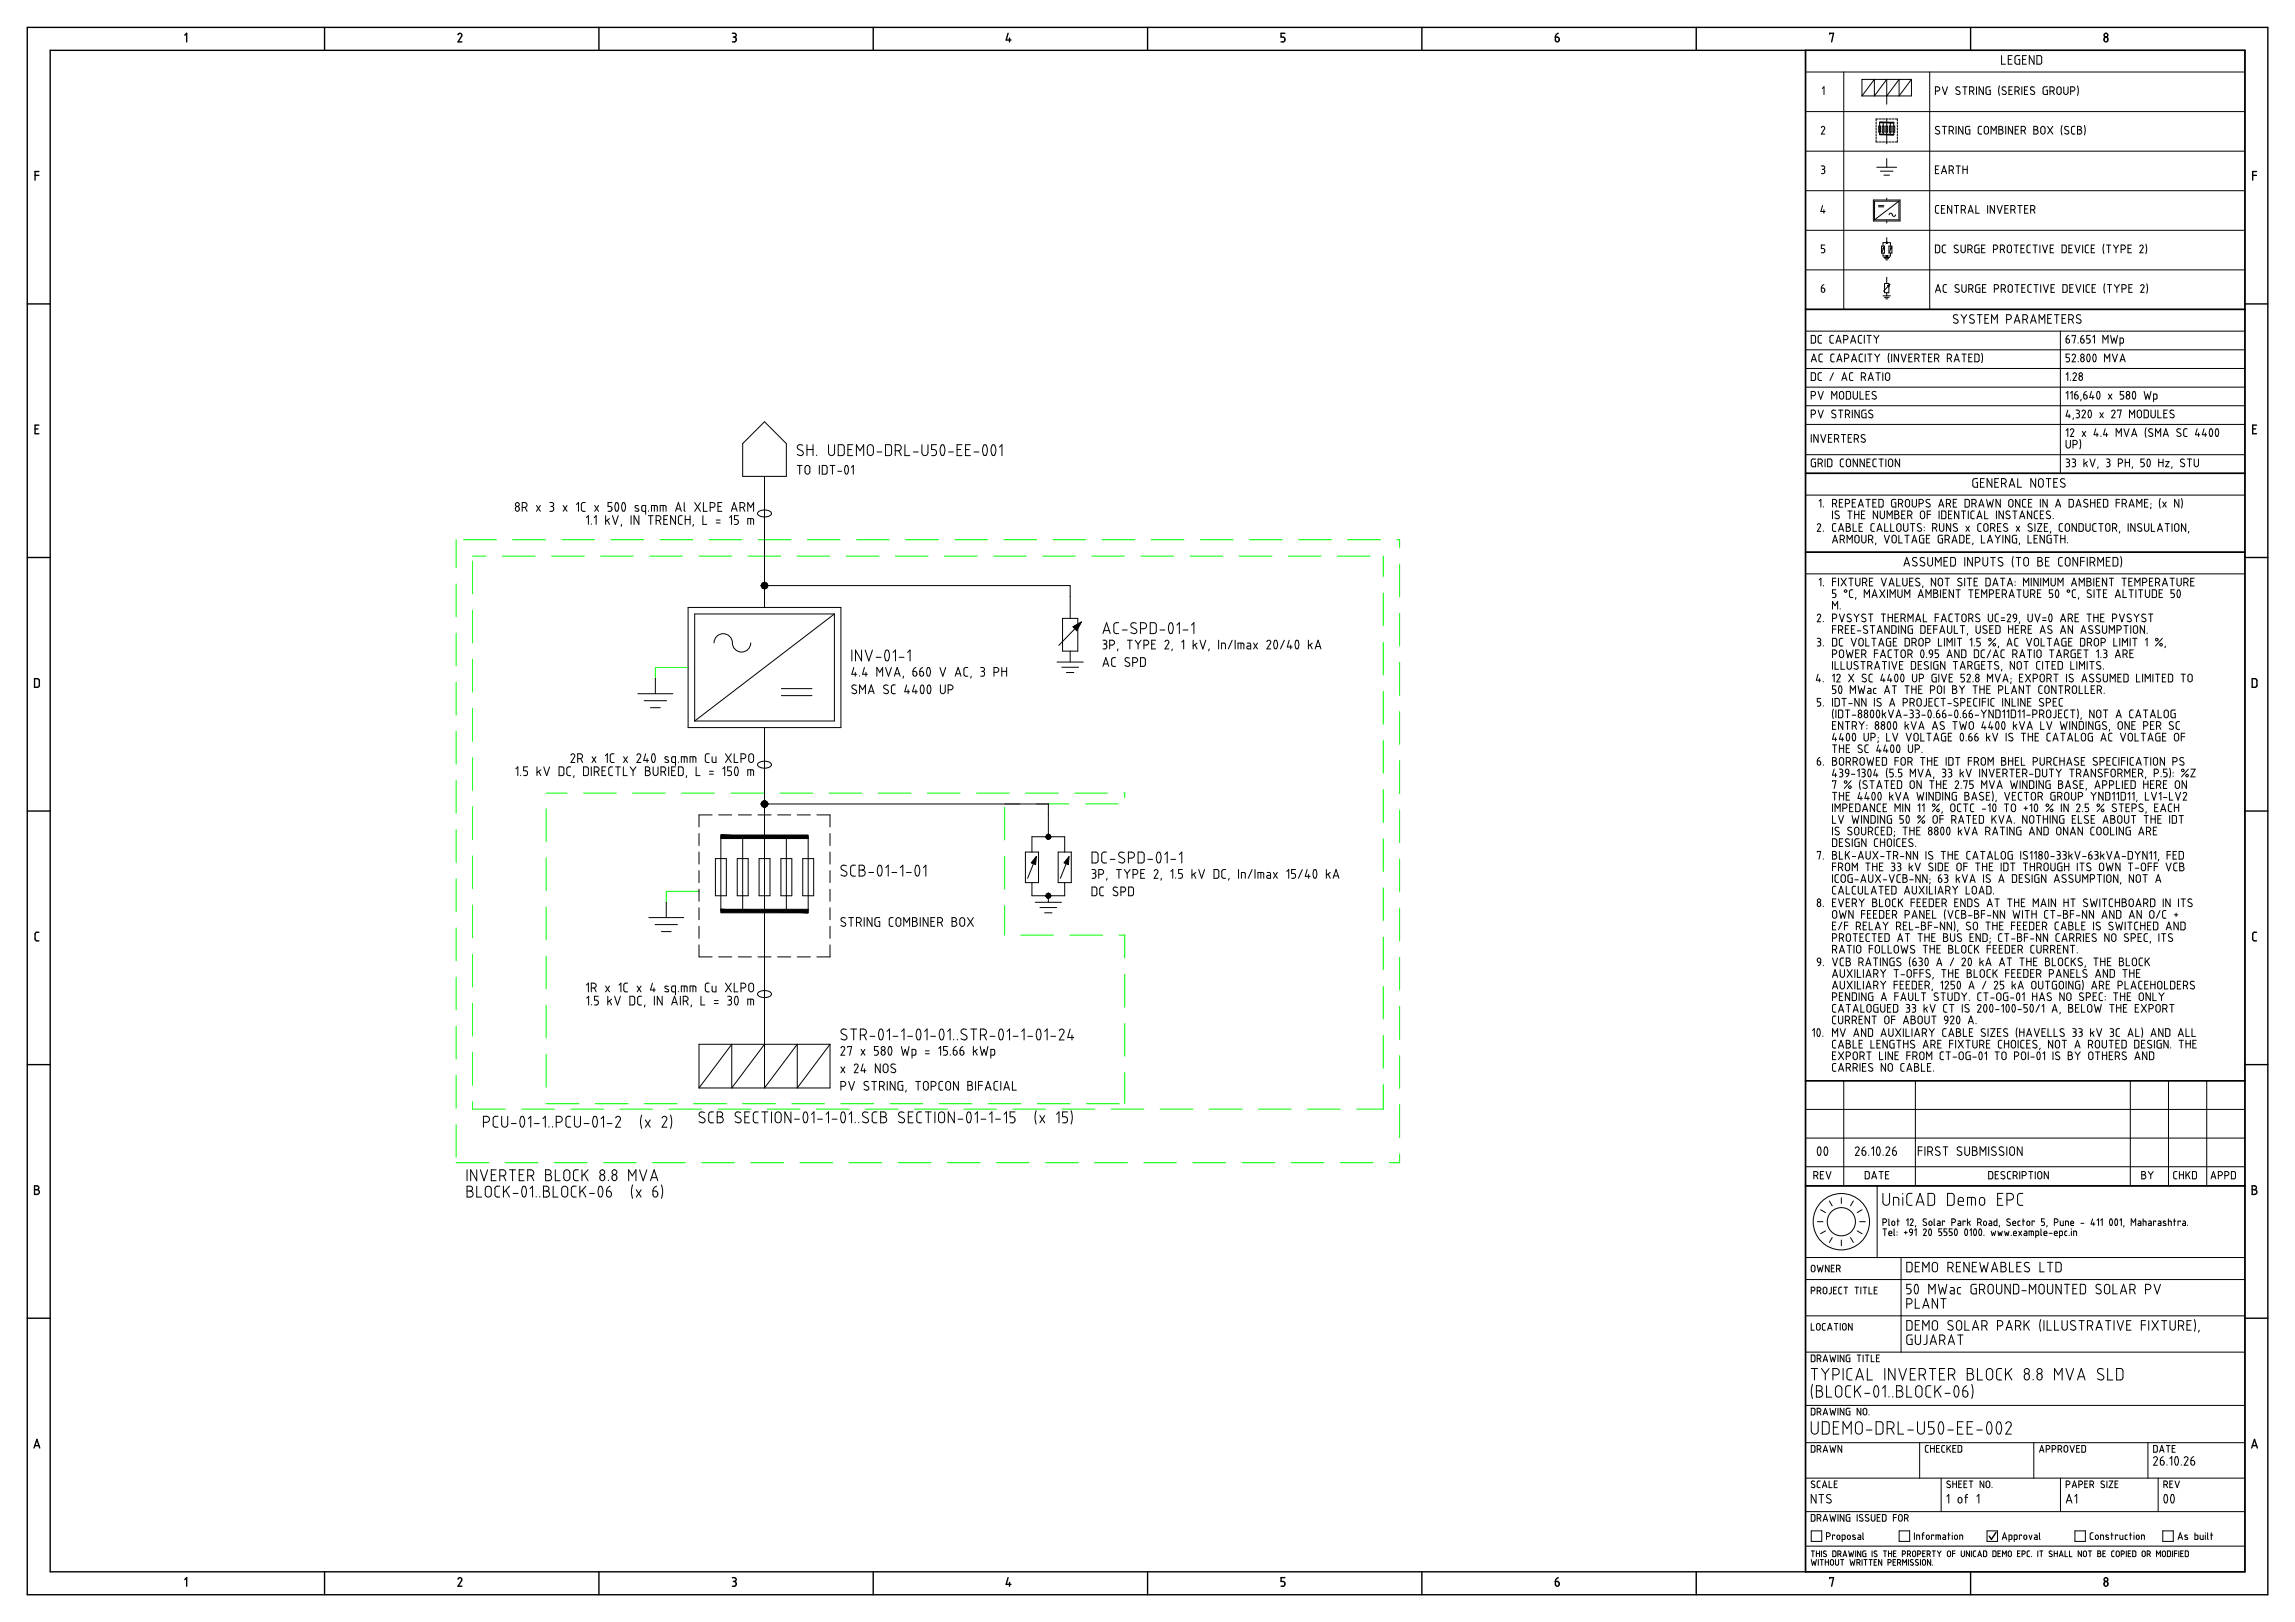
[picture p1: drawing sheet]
<svg xmlns="http://www.w3.org/2000/svg" width="841mm" height="594mm" viewBox="0 0 841 594" stroke-linecap="round" stroke-linejoin="round" font-family="sans-serif">
<g fill="none" stroke="#000" stroke-width=".51">
<path d="M10 10h821.1v574.1h-821.1zM18.4 18.4h804.3v557.3h-804.3zM67.7 12.9l.7-.7v3.1M118.9 10v8.4M167.9 12.7a.71 .71 0 0 1 .9-.5 .71 .71 0 0 1 .4 1l-1.3 2.1h1.3M219.5 10v8.4M268.4 12.2h.7a.7 .7 0 0 1 .7 .7 .7 .7 0 0 1-.7 .7M268.4 15.3h.7M268.7 13.6h.4M269.1 13.6l.6 .4 .1 .6-.2 .5-.5 .2M320 10v8.4M369.4 12.2l-.7 2.4h1.8"/>
<path d="M370 13.9v1.4M420.5 10v8.4M469.5 15.3h.7M470.9 12.2h-1.4v1.4h.9l.4 .4v.9l-.6 .4M521.1 10v8.4M570 14.6a.81 .81 0 0 0 1.4 .4 .81 .81 0 0 0-.4-1.4h-1v1M571 12.2l-.8 .7-.2 .7M621.6 10v8.4M661.6 18.4v557.3M670.5 12.5v-.3h1.4l-.7 3.1M722.1 10v8.4M771.3 13.8a.77 .77 0 0 1 1 .2 .77 .77 0 0 1-.1 1 .77 .77 0 0 1-1.1-.1z"/>
<path d="M12.8 64.2h1.4M14.2 62.8h-1.4v3.2M825.5 64.2h1.4M826.9 62.8h-1.4v3.2M10 111.3h8.4M661.6 113.3h161.1M822.7 111.3h8.4M12.8 157.1h1.1M14.2 155.7h-1.4v3.2h1.4M825.5 157.1h1.1M826.9 155.7h-1.4v3.2h1.4M661.6 173.4h161.1"/>
<path d="M10 204.2h8.4M661.6 202.2h161.1M822.7 204.2h8.4M12.7 248.6h1.3l.4 .4v2l-.4 .7h-1.3zM825.3 248.6h1.3l.4 .4 .1 2-.5 .7h-1.3zM10 297.1h8.4M822.7 297.1h8.4M14.2 341.5h-.9l-.5 .7 .1 2 .4 .3 .9 .1M826.9 341.5h-1l-.4 .7 .1 2 .3 .3 1 .1M10 389.9h8.4M661.6 395.8h161.1M822.7 389.9h8.4"/>
<path d="M12.7 434.3h.8a.7 .7 0 0 1 .7 .7 .7 .7 0 0 1-.7 .7 .87 .87 0 0 1 .9 .9 .87 .87 0 0 1-.9 .9h-.8zM12.7 435.7h.8M661.6 434.3h161.1M825.3 434.3h.9a.7 .7 0 0 1 .7 .7 .7 .7 0 0 1-.7 .7 .87 .87 0 0 1 .9 .9 .87 .87 0 0 1-.9 .9h-.9zM825.3 435.7h.9M10 482.8h8.4M822.7 482.8h8.4M12.5 530.4l1-3.2 1.1 3.2M12.8 529.5h1.5M825.1 530.4l1.1-3.2 1 3.2M825.4 529.5h1.5M67.7 578.5l.7-.7v3.2"/>
<path d="M118.9 575.7v8.4M167.9 578.4a.71 .71 0 0 1 .9-.5 .71 .71 0 0 1 .4 1l-1.3 2.1h1.3M219.5 575.7v8.4M268.4 577.8h.7a.7 .7 0 0 1 .7 .7 .7 .7 0 0 1-.7 .7 .89 .89 0 0 1 .7 .9 .89 .89 0 0 1-.7 .9h-.7M268.7 579.2h.4M320 575.7v8.4M369.4 577.8l-.7 2.5h1.8M370 579.6v1.4M420.5 575.7v8.4M470.2 579.2a.89 .89 0 0 1 .7 .9 .89 .89 0 0 1-.7 .9h-.7M470.9 577.8h-1.4v1.4h.7M521.1 575.7v8.4"/>
<path d="M570.7 579.2a.79 .79 0 0 1 .8 .7 .79 .79 0 0 1-.6 .9 .79 .79 0 0 1-.9-.5M570.7 579.2h-.7v1.1M571 577.8l-.8 .7-.2 .7M621.6 575.7v8.4M670.5 578.2v-.4h1.4l-.7 3.2M722.1 575.7v8.4M731.4 561.3l-1.6 2.5-.9-1.2M771.3 579.4a.77 .77 0 0 1 1 .2 .77 .77 0 0 1-.1 1.1 .77 .77 0 0 1-1.1-.1z"/>
<circle cx="771.8" cy="12.9" r=".7"/>
<circle cx="771.8" cy="578.5" r=".7"/>
</g>
<g fill="none" stroke="#000" stroke-width=".37">
<path d="M661.6 26.4h161.1M667.8 32.4l.6-.6v2.8M675.7 26.4v86.9M682.3 35.1l4.6-6v6l4.5-6v9.1M700.5 29.1h-18.2v6M700.5 29.1v6h-18.2M700.5 29.1l-4.6 6v-6l-4.5 6M707.2 26.4v86.9M709.3 33.4h.7a.79 .79 0 0 0 .8-.8 .79 .79 0 0 0-.8-.8h-.7v2.8M711.8 31.8l.9 2.8 1-2.8M718.2 31.9a.75 .75 0 0 0-1.2-.1 .75 .75 0 0 0 .1 1.2l.9 .4a.73 .73 0 0 1 0 1.1 .73 .73 0 0 1-1.1-.1l-.2-.1M719.3 31.8h1.5"/>
<path d="M720 31.8v2.8M721.8 33.4h.8a.79 .79 0 0 0 .8-.8 .79 .79 0 0 0-.8-.8h-.8v2.8M722.7 33.3l.6 1.3M724.3 31.8v2.8M726.8 31.8v2.8l-1.5-2.8v2.8M729.3 31.8h-1.2l-.3 .4v1.8l.3 .6h1.2v-1.6h-.4M732.7 31.5l-.3 1.7 .3 1.7M733.5 20.4v3.1h1.4M735.1 31.9a.75 .75 0 0 0-1.1-.1 .75 .75 0 0 0 0 1.2l.9 .4a.73 .73 0 0 1 .1 1.1 .73 .73 0 0 1-1.1-.1l-.2-.1M735.9 21.8h1.1M736.2 33h.9M737.3 20.4h-1.4v3.1h1.4"/>
<path d="M737.4 31.8h-1.2v2.8h1.2M738.4 33.4h.8a.79 .79 0 0 0 .8-.8 .79 .79 0 0 0-.8-.8h-.8v2.8M739.3 33.3l.7 1.3M740.2 20.4h-1.4l-.3 .4-.1 2 .4 .7h1.4v-1.7h-.6M740.9 31.8v2.8M741.2 21.8h1.1M741.9 33h.9M742.6 20.4h-1.4v3.1h1.4M743.1 31.8h-1.2v2.8h1.2M745.4 20.4v3.1l-1.8-3.1v3.1M745.5 31.9a.75 .75 0 0 0-1.1-.1 .75 .75 0 0 0 0 1.2l.9 .4a.73 .73 0 0 1 .1 1.1 .73 .73 0 0 1-1.1-.1l-.2-.1M746.4 20.4h1.4l.3 .4 .1 2-.4 .7h-1.4z"/>
<path d="M750.3 31.8h-1.2l-.3 .4-.1 1.8 .4 .6h1.2v-1.6h-.5M751.2 33.4h.8a.79 .79 0 0 0 .8-.8 .79 .79 0 0 0-.8-.8h-.8v2.8M752.2 33.3l.6 1.3M754 32l.5-.2 .6 .2 .2 1.8a.79 .79 0 0 1-.8 .8 .79 .79 0 0 1-.7-.8zM756.3 31.8v2a.79 .79 0 0 0 .8 .8 .79 .79 0 0 0 .7-.8l.1-2M758.8 33.4h.8a.79 .79 0 0 0 .8-.8 .79 .79 0 0 0-.8-.8h-.8v2.8M761.3 31.5l.3 1.7-.3 1.7M661.6 40.9h161.1M661.6 55.4h161.1M667.4 46.8a.63 .63 0 0 1 .9-.5 .63 .63 0 0 1 .3 .9l-1.2 1.9h1.3M687.5 44.7v.7M687.5 45.8v.7"/>
<path d="M687.5 46.9v.7M687.5 48v.7M687.5 49.1v.7M687.5 50.2v.7M687.5 51.3v.7h.8M688.3 43.6h-.8v.7M688.5 46.2h.6v2.2h-.6zM688.7 52h.8M688.7 43.6h.8M688.8 44.9v4.4M689.8 46.2h.6v2.2h-.6zM689.8 52h.8"/>
<path d="M689.8 43.6h.8M690.1 44.9v4.4M691 52h.8M691 43.6h.8M691.1 46.2h.6v2.2h-.6zM691.4 43.6v9.1M691.4 58.1v3.2M692.2 52h.8M692.2 43.6h.8M692.4 46.2h.6v2.2h-.6zM692.7 44.9v4.4M693.4 52h.7"/>
<path d="M693.4 43.6h.7M693.7 46.2h.6v2.2h-.6zM694 44.9v4.4M694.5 43.6h.8v.7M695.3 51.3v.7h-.8M695.3 44.7v.7M695.3 45.8v.7M695.3 46.9v.7M695.3 48v.7M695.3 49.1v.7M695.3 50.2v.7M710.7 46.4a.76 .76 0 0 0-1.2-.1 .76 .76 0 0 0 .1 1.2l.9 .4a.73 .73 0 0 1 .1 1.1 .73 .73 0 0 1-1.1-.1l-.2-.1"/>
<path d="M711.8 46.3h1.6M712.6 46.3v2.8M714.3 47.9h.8a.79 .79 0 0 0 .8-.8 .79 .79 0 0 0-.8-.8h-.8v2.8M715.2 47.8l.7 1.3M716.8 46.3v2.8M719.3 46.3v2.8l-1.5-2.8v2.8M721.9 46.3h-1.2l-.4 .4v1.8l.4 .6h1.2v-1.6h-.5M726.2 46.3h-.9l-.4 .6 .1 1.8 .3 .4h.9M727.4 46.5l.5-.2 .6 .2 .2 1.8a.79 .79 0 0 1-.8 .8 .79 .79 0 0 1-.8-.8zM729.7 49.1v-2.8l.9 1.6 .9-1.6v2.8M732.5 46.3h.8a.63 .63 0 0 1 .6 .6 .63 .63 0 0 1-.6 .6 .78 .78 0 0 1 .8 .8 .78 .78 0 0 1-.8 .8h-.8zM732.5 47.5h.8"/>
<path d="M735 46.3v2.8M737.5 46.3v2.8l-1.5-2.8v2.8M738.5 47.5h.9M739.7 46.3h-1.2v2.8h1.2M740.7 47.9h.8a.79 .79 0 0 0 .8-.8 .79 .79 0 0 0-.8-.8h-.8v2.8M741.6 47.8l.7 1.3M745.3 46.3h.8a.63 .63 0 0 1 .6 .6 .63 .63 0 0 1-.6 .6 .78 .78 0 0 1 .8 .8 .78 .78 0 0 1-.8 .8h-.8zM745.3 47.5h.8M748.1 46.5l.5-.2 .6 .2 .2 1.8a.79 .79 0 0 1-.8 .8 .79 .79 0 0 1-.8-.8zM750.4 46.3l1.9 2.8M752.3 46.3l-1.9 2.8M755.6 46l-.3 1.7 .3 1.7"/>
<path d="M758 46.4a.75 .75 0 0 0-1.1-.1 .75 .75 0 0 0 0 1.2l.9 .4a.73 .73 0 0 1 .1 1.1 .73 .73 0 0 1-1.1-.1l-.2-.1M760.4 46.3h-.9l-.4 .6 .1 1.8 .3 .4h.9M761.3 46.3h.8a.63 .63 0 0 1 .6 .6 .63 .63 0 0 1-.6 .6 .78 .78 0 0 1 .8 .8 .78 .78 0 0 1-.8 .8h-.8zM761.3 47.5h.8M763.8 46l.4 1.7-.4 1.7M661.6 69.8h161.1M667.4 60.8h.7a.63 .63 0 0 1 .6 .6 .63 .63 0 0 1-.6 .6M667.8 62h.3M667.9 75.3l-.6 2.2h1.5M668.1 62a.8 .8 0 0 1 .6 .8 .8 .8 0 0 1-.6 .8h-.7M668.4 76.8v1.3M686.5 73.3h9.8v7.6h-9.8z"/>
<path d="M687.8 61.3h7.2M688.4 75.3h1.9M688.4 75.8h1.9M689.1 62.7h4.6M690.4 64.2h2M691.4 72.6v.7M692.3 78.7a.62 .62 0 0 1 .7-.6 .62 .62 0 0 1 .5 .8l.8 .3 .3-.5M695.9 73.7v6.8h-9M695.9 73.7h-9v6.8M695.9 73.7l-9 6.8M709.3 62h.9M709.9 75.3l-.6 .6v1.8l.6 .4"/>
<path d="M709.9 75.3h.6M709.9 78.1h.6M710.5 60.8h-1.2v2.8h1.2M711.5 63.6l.9-2.8 1 2.8M711.5 76.5h.9M711.7 62.8h1.4M712.7 75.3h-1.2v2.8h1.2M714.3 62.3h.8M715.1 62.3a.79 .79 0 0 0 .8-.7 .79 .79 0 0 0-.8-.8h-.8v2.8M715.2 75.3v2.8l-1.5-2.8v2.8M715.2 62.3l.7 1.3M716.2 75.3h1.6"/>
<path d="M716.8 60.8h1.6M717 75.3v2.8M717.6 60.8v2.8M718.7 76.8h.8M719.3 60.8v2.8M719.3 62h1.6M719.5 75.3a.79 .79 0 0 1 .8 .7 .79 .79 0 0 1-.8 .8M719.5 75.3h-.8v2.8M719.6 76.8l.7 1.3M720.9 60.8v2.8M721.2 78.1l1-2.8 .9 2.8M721.5 77.3h1.4"/>
<path d="M724.1 75.3v2.8h1.2M728.4 75.3v2.8M730.9 75.3v2.8l-1.6-2.8v2.8M731.9 75.3l.9 2.8 .9-2.8M734.7 76.5h.9M736 75.3h-1.3v2.8h1.3M737.7 75.3h-.8v2.8M737.7 75.3a.79 .79 0 0 1 .8 .7 .79 .79 0 0 1-.8 .8h-.8M737.8 76.8l.7 1.3M739.4 75.3h1.6M740.2 75.3v2.8M741.9 76.5h1"/>
<path d="M743.2 75.3h-1.3v2.8h1.3M744.9 75.3a.79 .79 0 0 1 .8 .7 .79 .79 0 0 1-.8 .8h-.7M744.9 75.3h-.7v2.8M745.1 76.8l.6 1.3M661.6 84.3h161.1M661.6 98.8h161.1M668.7 89.7h-1.3v1.3h.7a.8 .8 0 0 1 .6 .8 .8 .8 0 0 1-.6 .8h-.7M689.5 90.1h1.1v2.6h-1.1zM690.1 90.1v-1.2h2.7v1.2M690.1 92.7v1.1h2.7v-1.1M690.3 90.8l-.6 1.5M690.3 94.3h2.2"/>
<path d="M690.7 94.7h1.4M691.1 95.2h.6M691.4 80.9v.7M691.4 87.1v1.8M691.4 93.8v.5M692.2 90.1h1.1v2.6h-1.1zM693 90.8l-.6 1.5M709.3 89.7l1.1 .1 .4 .3v1.9l-.4 .5-1.1 .1zM713 89.7l-.8 .1-.4 .6v1.8l.4 .3 .8 .1M717.5 89.9a.76 .76 0 0 0-1.1-.1 .76 .76 0 0 0 0 1.2l.9 .4a.73 .73 0 0 1 .1 1.1 .73 .73 0 0 1-1.1-.1l-.2-.1M718.6 89.7v2.1a.79 .79 0 0 0 .8 .8 .79 .79 0 0 0 .8-.8v-2.1M721.1 91.3h.8a.79 .79 0 0 0 .8-.8 .79 .79 0 0 0-.8-.7l-.8-.1v2.9"/>
<path d="M722.1 91.3l.6 1.3M725.3 89.7l-1.2 .1-.4 .3v1.9l.4 .5 1.2 .1v-1.6h-.5M726.2 91h.9M727.5 89.7h-1.3v2.9h1.3M730.5 91.3h.8a.79 .79 0 0 0 .8-.8 .79 .79 0 0 0-.8-.7l-.8-.1v2.9M733 91.3h.8a.79 .79 0 0 0 .8-.8 .79 .79 0 0 0-.8-.7l-.8-.1v2.9M734 91.3l.6 1.3M735.8 90l.5-.2 .6 .2 .2 1.8a.79 .79 0 0 1-.8 .8 .79 .79 0 0 1-.7-.8zM738.1 89.7h1.5M738.9 89.7v2.9M740.6 91h1M741.9 89.7h-1.3v2.9h1.3"/>
<path d="M744.1 89.7l-.9 .1-.4 .6 .1 1.8 .3 .3 .9 .1M745 89.7h1.6M745.8 89.7v2.9M747.5 89.7v2.9M748.5 89.7l.9 2.9 1-2.9M751.3 91h1M752.6 89.7h-1.3v2.9h1.3M755.6 89.7l1.2 .1 .4 .3v1.9l-.4 .5-1.2 .1zM758.2 91h.9M759.4 89.7h-1.2v2.9h1.2M760.4 89.7l.9 2.9 1-2.9M763.2 89.7v2.9"/>
<path d="M765.4 89.7l-.9 .1-.3 .6v1.8l.3 .3 .9 .1M766.4 91h.9M767.6 89.7h-1.2v2.9h1.2M771 89.4l-.3 1.8 .3 1.7M771.9 89.7h1.6M772.7 89.7v2.9M774.5 89.7l.9 1.3M775.4 91v1.6M776.4 89.7l-1 1.3M777.3 91.3h.8a.79 .79 0 0 0 .8-.8 .79 .79 0 0 0-.8-.7l-.8-.1v2.9M779.8 91h1M781.1 89.7h-1.3v2.9h1.3"/>
<path d="M784.2 90.2a.63 .63 0 0 1 .8-.4 .63 .63 0 0 1 .3 .9l-1.1 1.9h1.2M786.4 89.4l.3 1.8-.3 1.7M661.6 113.3h161.1M667.4 105.5h.7a.72 .72 0 0 1 .7 .6 .72 .72 0 0 1-.5 .8 .72 .72 0 0 1-.9-.5zM668.4 104.2l-.8 .6-.2 .7M690.1 108.4h2.7M690.5 108.9h1.8M690.6 103.8h1.6v3.4h-1.6zM691 109.5h.8M691.4 101.6v2.2M691.4 107.2v1.2M692.2 104.5l-2 2.1"/>
<path d="M709.3 107.1l.9-2.9 1 2.9M709.5 106.3h1.4M713.4 104.2l-.9 .1-.4 .6v1.8l.4 .3 .9 .1M717.2 117.1a.81 .81 0 0 1 .1 1.2 .81 .81 0 0 1-1.2-.1l-.3-.1M717.4 115.4a.84 .84 0 0 0-1.2-.1 .84 .84 0 0 0 0 1.3l1 .5M717.8 104.4a.75 .75 0 0 0-1.1-.1 .75 .75 0 0 0 .1 1.1l.9 .5a.73 .73 0 0 1 0 1.1 .73 .73 0 0 1-1.1-.1l-.2-.1M718.6 115.3l1.1 1.3M718.9 104.2v2.1M719.7 116.6v1.8M720.5 104.2v2.1a.79 .79 0 0 1-.8 .8 .79 .79 0 0 1-.8-.8M720.7 115.3l-1 1.3M721.5 105.8h.8a.79 .79 0 0 0 .7-.8 .79 .79 0 0 0-.7-.8h-.8v2.9"/>
<path d="M722.4 105.8l.6 1.3M723.4 115.4a.84 .84 0 0 0-1.3-.1 .84 .84 0 0 0 .1 1.3l1 .5a.81 .81 0 0 1 0 1.2 .81 .81 0 0 1-1.2-.1l-.2-.1M724 104.9v1.5M724.6 115.3h1.7M725.1 105.5h.5v1.6l-1.2-.1-.4-.6M725.5 115.3v3.1M725.6 104.2l-1.2 .1-.4 .6M726.5 105.5h1M727.4 116.6h1M727.8 104.2h-1.3v2.9h1.3M728.8 115.3h-1.4v3.1h1.4M729.8 118.4v-3.1l1.1 1.7 1-1.7v3.1"/>
<path d="M730.8 105.8h.8a.79 .79 0 0 0 .8-.8 .79 .79 0 0 0-.8-.8h-.8v2.9M733.4 105.8h.7a.79 .79 0 0 0 .8-.8 .79 .79 0 0 0-.8-.8h-.7v2.9M734.3 105.8l.6 1.3M735.4 117h.8a.88 .88 0 0 0 .9-.9 .88 .88 0 0 0-.9-.8h-.8v3.1M736.1 104.5l.6-.3 .5 .3 .3 1.8a.79 .79 0 0 1-.8 .8 .79 .79 0 0 1-.8-.8zM738.1 118.4l1.1-3.1 1 3.1M738.4 104.2h1.6M738.4 117.5h1.6M739.2 104.2v2.9M740.9 105.5h1M741.3 117h.9a.88 .88 0 0 0 .8-.9 .88 .88 0 0 0-.8-.8h-.9v3.1M742.2 104.2h-1.3v2.9h1.3"/>
<path d="M742.3 117l.8 1.4M744.1 118.4l1.1-3.1 1 3.1M744.4 104.2l-.9 .1-.4 .6 .1 1.8 .3 .3 .9 .1M744.4 117.5h1.5M745.3 104.2h1.6M746.1 104.2v2.9M747.2 118.4v-3.1l1.1 1.7 1-1.7v3.1M747.8 104.2v2.9M748.8 104.2l.9 2.9 1-2.9M750.4 116.6h1M751.6 105.5h1M751.8 115.3h-1.4v3.1h1.4"/>
<path d="M752.9 115.3h1.7M752.9 104.2h-1.3v2.9h1.3M753.7 115.3v3.1M755.6 116.6h1.1M756 104.2l1.1 .1 .4 .3v1.8l-.4 .6-1.1 .1zM757 115.3h-1.4v3.1h1.4M758.1 117h.9a.88 .88 0 0 0 .8-.9 .88 .88 0 0 0-.8-.8h-.9v3.1M758.5 105.5h.9M759.1 117l.7 1.4M759.7 104.2h-1.2v2.9h1.2M760.7 104.2l.9 2.9 1-2.9M762.5 115.4a.84 .84 0 0 0-1.3-.1 .84 .84 0 0 0 .1 1.3l1 .5a.81 .81 0 0 1 .1 1.2 .81 .81 0 0 1-1.3-.1l-.2-.1"/>
<path d="M763.5 104.2v2.9M765.7 104.2l-.8 .1-.4 .6v1.8l.4 .3 .8 .1M766.7 105.5h.9M767.9 104.2h-1.2v2.9h1.2M771.3 103.9l-.3 1.8 .3 1.7M772.3 104.2h1.5M773 104.2v2.9M774.8 104.2l.9 1.3M775.7 105.5v1.6M776.7 104.2l-1 1.3M777.6 105.8h.8a.79 .79 0 0 0 .8-.8 .79 .79 0 0 0-.8-.8h-.8v2.9M780.1 105.5h1"/>
<path d="M781.4 104.2h-1.3v2.9h1.3M784.5 104.7a.63 .63 0 0 1 .8-.4 .63 .63 0 0 1 .3 .9l-1.1 1.9h1.2M786.7 103.9l.3 1.8-.3 1.7M661.6 121.3h161.1M661.6 128.1h161.1M661.6 135h161.1M663.7 122.9h1.2l.4 .3v1.9l-.4 .5-1.2 .1zM663.7 136.5l1.2 .1 .4 .3v1.8l-.4 .6-1.2 .1zM663.7 132.5l1-2.8 .9 2.8M664 131.7h1.4M666.3 123.5v1.6M666.3 137.2v1.5"/>
<path d="M666.3 125.1l.4 .5 .8 .1M666.3 138.7l.4 .6 .8 .1M666.6 130.3v1.8l.4 .4h.9M667.5 122.9h-.8l-.4 .6M667.5 136.5l-.8 .1-.4 .6M667.9 129.7h-.9l-.4 .6M670.9 130.3l.1 1.8 .3 .4h.9M671.9 122.9h-.9l-.4 .6 .1 1.8 .3 .3 .9 .1M671.9 136.5l-1.3 2.9M672.2 129.7h-.9l-.4 .6M672.8 125.7l1-2.8 .9 2.8M673.1 124.9h1.3"/>
<path d="M673.1 132.5l1-2.8 .9 2.8M673.4 131.7h1.4M674.9 139.4l1-2.9 .9 2.9M675.2 138.6h1.4M675.6 124.4h.8a.79 .79 0 0 0 .8-.8 .79 .79 0 0 0-.8-.7h-.8v2.8M676 131.3h.7a.79 .79 0 0 0 .8-.8 .79 .79 0 0 0-.8-.8h-.7v2.8M678.2 125.7l.9-2.8 1 2.8M678.4 124.9h1.4M678.5 132.5l.9-2.8 1 2.8M678.8 131.7h1.3M679 136.5l-.8 .1-.4 .6v1.8l.4 .3 .8 .1M681.3 130.3l.1 1.8 .3 .4h.9"/>
<path d="M682.1 138.1h.8a.79 .79 0 0 0 .8-.8 .79 .79 0 0 0-.8-.8h-.8v2.9M682.3 122.9h-.9l-.4 .6 .1 1.8 .3 .3 .9 .1M682.6 129.7h-.9l-.4 .6M683 138.1l.7 1.3M683.2 122.9v2.8M683.5 129.7v2.8M684.1 122.9h1.6M684.5 129.7h1.5M684.6 139.4l1-2.9 .9 2.9M684.9 138.6h1.3M684.9 122.9v2.8M685.2 129.7v2.8"/>
<path d="M686.7 122.9l.9 1.2M687 129.7l.9 1.3M687.5 136.5h1.5M687.6 124.1v1.6M687.9 131v1.5M688.3 136.5v2.9M688.6 122.9l-1 1.2M688.9 129.7l-1 1.3M690 136.5v2.9M691.2 136.8l.5-.3 .6 .3 .2 1.8a.79 .79 0 0 1-.8 .8 .79 .79 0 0 1-.8-.8zM692.3 129.4l-.4 1.7 .4 1.7M693.2 129.7v2.8"/>
<path d="M695.7 129.7v2.8l-1.5-2.8v2.8M696.7 129.7l.9 2.8 1-2.8M699.5 131h.9M700.8 129.7h-1.3v2.8h1.3M701.7 131.3h.8a.79 .79 0 0 0 .8-.8 .79 .79 0 0 0-.8-.8h-.8v2.8M702.6 131.3l.7 1.2M704.2 129.7h1.6M705 129.7v2.8M706.8 131h.9M708 129.7h-1.2v2.8h1.2M709 131.3h.7a.79 .79 0 0 0 .8-.8 .79 .79 0 0 0-.8-.8h-.7v2.8M709.9 131.3l.6 1.2"/>
<path d="M713.6 131.3h.8a.79 .79 0 0 0 .8-.8 .79 .79 0 0 0-.8-.8h-.8v2.8M714.5 131.3l.7 1.2M716.1 132.5l1-2.8 .9 2.8M716.4 131.7h1.4M719 129.7h1.5M719.8 129.7v2.8M721.5 131h.9M722.7 129.7h-1.2v2.8h1.2M725.3 130.3l-.4-.6h-1.2v2.8l1.4-.2 .2-2M726.2 129.4l.3 1.7-.3 1.7M755 121.3v52.1M757.1 124.1h.7a.72 .72 0 0 1 .7 .6 .72 .72 0 0 1-.5 .8 .72 .72 0 0 1-.9-.4z"/>
<path d="M757.1 137.2l.7-.7v2.9M758.1 122.9l-.8 .6-.2 .6M758.4 129.7h-1.3v1.3l.7-.1a.8 .8 0 0 1 .6 .8 .8 .8 0 0 1-.6 .8h-.7M758.7 139.2v.2M759.4 130.2a.64 .64 0 0 1 .8-.5 .64 .64 0 0 1 .3 .9l-1.1 1.9h1.2M759.4 123.2v-.3h1.2l-.6 2.8M759.7 137a.63 .63 0 0 1 .8-.4 .63 .63 0 0 1 .3 .9l-1.1 1.9h1.2M761.6 125.5v.2M761.6 132.4v.1M762.5 124.1h.6a.72 .72 0 0 1 .8 .6 .72 .72 0 0 1-.6 .8 .72 .72 0 0 1-.8-.4zM763.4 122.9l-.7 .6-.2 .6M765 129.8l.2-.1a1.34 1.34 0 0 1 .7 2.1l-.4 .7a1.34 1.34 0 0 1-.7-2.1z"/>
<path d="M766 122.9h-1.3v1.2h.6a.8 .8 0 0 1 .7 .8 .8 .8 0 0 1-.7 .8h-.6M766.9 123.5l.6-.6v2.8M767.2 129.8l.2-.1a1.34 1.34 0 0 1 .7 2.1l-.4 .7a1.34 1.34 0 0 1-.7-2.1zM770.6 125.7v-2.8l.9 1.5 1-1.5v2.8M771.2 132.5v-2.8l1 1.6 .9-1.6v2.8M773.5 122.9l.6 2.8 .6-1.9 .6 1.9 .7-2.8M774.1 129.7l.9 2.8 1-2.8M776.9 125.7l1.2-.2 .1-1.2-.3-.4-1-.1v2.8M776.9 132.5l1-2.8 .9 2.8M777.2 131.7h1.3M280.2 154.5l8 8v12h-16v-12zM661.6 141.8h161.1"/>
<path d="M661.6 148.6h161.1M661.6 155.4h161.1M663.7 144.9h.8a.79 .79 0 0 0 .8-.8 .79 .79 0 0 0-.8-.7h-.8v2.8M663.7 151.8h.8a.79 .79 0 0 0 .8-.8 .79 .79 0 0 0-.8-.8h-.8v2.8M663.7 159.2v2.8M666.3 159.2v2.8l-1.6-2.8v2.8M666.3 143.4l.9 2.8 1-2.8M666.3 150.2l.9 2.8 1-2.8M667.2 159.2l1 2.8 .9-2.8M671.2 146.2v-2.8l1 1.5 .9-1.5v2.8M671.3 159.2h-1.2v2.8h1.2M672.7 150.4a.75 .75 0 0 0-1.2-.1 .75 .75 0 0 0 .1 1.1l.9 .4a.73 .73 0 0 1 0 1.1 .73 .73 0 0 1-1.1-.1l-.2-.1"/>
<path d="M673.8 150.2h1.5M674.3 143.6l.6-.2 .5 .2 .2 1.8a.79 .79 0 0 1-.7 .8 .79 .79 0 0 1-.8-.8zM674.5 150.2v2.8M674.8 159.2h1.6M675.6 159.2v2.8M676.3 151.8h.8a.79 .79 0 0 0 .8-.8 .79 .79 0 0 0-.8-.8h-.8v2.8M677.2 151.8l.6 1.2M677.5 143.4l.5 .1 .2 .5-.1 1.8-.6 .4M677.5 143.4h-.9v2.8h.9M678.6 159.2h-1.3v2.8h1.3M678.8 150.2v2.8M679.1 143.4v2a.79 .79 0 0 0 .8 .8 .79 .79 0 0 0 .8-.8v-2"/>
<path d="M681.3 150.2v2.8l-1.6-2.8v2.8M681.6 143.4v2.8h1.3M683.4 151.4h.4v1.6h-1.2l-.3-.6M683.4 159.3a.75 .75 0 0 0-1.1-.1 .75 .75 0 0 0 .1 1.2l.9 .4a.73 .73 0 0 1 0 1.1 .73 .73 0 0 1-1.1-.1l-.2-.1M683.8 150.2l-1.4 .2-.1 2M683.8 144.6h1M685.1 143.4h-1.3v2.8h1.3M686.2 150.4a.75 .75 0 0 0-1.1-.1 .75 .75 0 0 0 0 1.1l.9 .4a.73 .73 0 0 1 .1 1.1 .73 .73 0 0 1-1.1-.1l-.2-.1M687.5 143.5a.75 .75 0 0 0-1.2-.1 .75 .75 0 0 0 .1 1.1l.9 .5a.73 .73 0 0 1 .1 1.1 .73 .73 0 0 1-1.1-.1l-.3-.1M757.1 144l.7-.6v2.8M757.1 157.7l.7-.7v2.9M757.8 150.2l-.7 2.2h1.6"/>
<path d="M758.3 151.8v1.2M758.7 144l.7-.6v2.8M758.8 157.3a.63 .63 0 0 1 .9-.2 .63 .63 0 0 1 .2 .9l-1.2 1.9h1.3M758.8 157.4l-.1 .1M759.8 153l-.1 .7M760.8 150.2h.6a.63 .63 0 0 1 .6 .6 .63 .63 0 0 1-.6 .7M760.9 144.6h-.6v1a.73 .73 0 0 0 1.2 .3 .73 .73 0 0 0-.3-1.2l-.3-.1M761.1 151.4h.3M761.2 143.4l-.7 .6-.2 .6M761.4 151.5l.6 .3v.6M762 152.4l-.4 .6h-.8M762.7 146.2l-.2 .6"/>
<path d="M763 150.7a.64 .64 0 0 1 .8-.5 .64 .64 0 0 1 .3 .9l-1.1 1.9h1.2M763 158l1.3 1.9M764.2 144.6h-.6v1a.73 .73 0 0 0 1.2 .3 .73 .73 0 0 0-.3-1.2l-.3-.1M764.3 158l-1.3 1.9M764.5 143.4l-.7 .6-.2 .6M765.5 150.4l.1-.2a1.34 1.34 0 0 1 .8 2.1l-.4 .7a1.34 1.34 0 0 1-.7-2zM766.4 143.4l-.6 2.2h1.6M766.9 144.9v1.3M768 157l-.6 2.2h1.6M768.5 158.6v1.3M768.6 143.5l.2-.1a1.34 1.34 0 0 1 .7 2l-.4 .8a1.34 1.34 0 0 1-.7-2.1zM769.5 151.2l1.3 1.8"/>
<path d="M769.9 159.7v.2M770.8 151.2l-1.3 1.8M771.5 157l-.7 2.2h1.6M771.9 158.6v1.3M772.6 144.3l1.3 1.9M773.8 150.7a.64 .64 0 0 1 .9-.5 .64 .64 0 0 1 .3 .9M773.9 144.3l-1.3 1.9M775 151.2l-1.2 1.8h1.3M775.5 159.9v-2.9l.9 1.6 1-1.6v2.9M776 150.5v-.3h1.3l-.6 2.8M777.6 144.6a.8 .8 0 0 1 .7 .8 .8 .8 0 0 1-.7 .8h-.6M778.3 143.4h-1.3v1.2h.6"/>
<path d="M778.3 157l1 2.9 .9-2.9M780.4 153v-2.8l.9 1.6 1-1.6v2.8M781.2 159.9l.9-2.9 1 2.9M781.4 159.1h1.4M782.3 143.5l-.1-.1a1.34 1.34 0 0 0-.7 2l.3 .8 .5-.2M782.3 143.5a2.68 2.68 0 0 1 0 2.5M783.4 150.4l.6-.2 .6 .2 .2 1.8a.79 .79 0 0 1-.8 .8 .79 .79 0 0 1-.8-.8zM785.7 143.4l.7 2.8 .6-1.9 .6 1.9 .6-2.8M786.4 156.7l-.3 1.7 .3 1.8M787.3 152.4l-.2-2-1.4-.2v2.8h1.2l.4-.6M788.2 150.2v2a.79 .79 0 0 0 .8 .8 .79 .79 0 0 0 .8-.8v-2M788.8 157.2a.75 .75 0 0 0-1.1-.1 .75 .75 0 0 0 0 1.1l.9 .5a.73 .73 0 0 1 .1 1.1 .73 .73 0 0 1-1.1-.1l-.2-.1"/>
<path d="M789.2 146.2l1.2-.2 .1-1.2-.3-.4-1-.1v2.9M789.9 159.9v-2.9l1 1.6 .9-1.6v2.9M790.8 150.2v2.8h1.2M792.7 159.9l1-2.9 .9 2.9M793 151.4h.9M793 159.1h1.4M794.2 150.2h-1.2v2.8h1.2M796.6 150.4a.75 .75 0 0 0-1.1-.1 .75 .75 0 0 0 0 1.1l.9 .4a.73 .73 0 0 1 .1 1.1 .73 .73 0 0 1-1.1-.1l-.2-.1M799.1 157.2a.75 .75 0 0 0-1.1-.1 .75 .75 0 0 0 0 1.1l.9 .5a.73 .73 0 0 1 .1 1.1 .73 .73 0 0 1-1.1-.1l-.2-.1M800.8 159.9h.7M800.8 157h.7M800.9 157l-.5 .2-.2 .5 .1 1.8 .6 .4"/>
<path d="M805.2 157l-.7 2.2h1.6M805.6 158.6v1.3M807.7 157l-.6 2.2h1.6M808.2 158.6v1.3M809.9 157.2l.1-.1a1.34 1.34 0 0 1 .8 2l-.4 .7a1.34 1.34 0 0 1-.7-2zM812.1 157.2l.1-.1a1.34 1.34 0 0 1 .8 2l-.4 .7a1.34 1.34 0 0 1-.7-2zM280.2 174.5v48M292.2 170.5h1.7M293.1 170.5v3.2M294.2 163.1a1.08 1.08 0 0 0-1.5-.1 1.08 1.08 0 0 0-.2 1.4l1.4 .8a.96 .96 0 0 1 .3 1.4 .96 .96 0 0 1-1.4 .2l-.6-.4M295 171.4v1.4a.89 .89 0 0 0 .9 .9 .89 .89 0 0 0 .9-.9M295 171.4a.89 .89 0 0 1 .9-.9 .89 .89 0 0 1 .9 .9"/>
<path d="M295.7 162.9v4M295.7 164.7h2.2M296.8 171.4v1.4M297.9 162.9v4M299.3 166.6v.3M300.2 170.5v3.2M303.1 171.2l-.2 2.3-1.6 .2v-3.2h1.4l.4 .7M303.6 162.9v2.9a1.11 1.11 0 0 0 1.1 1.1 1.11 1.11 0 0 0 1.1-1.1v-2.9M304.2 170.5h1.7M305.1 170.5v3.2M307 172.6h1.4M309.4 163.8l-.6-.9h-1.6v4h1.3"/>
<path d="M309.4 163.8l-.1 2.5-.8 .6M309.9 170.6l.1-.1a1.51 1.51 0 0 1 .8 2.3l-.4 .8a1.51 1.51 0 0 1-.8-2.3zM310.7 164.7h1.4M312 171.2l.7-.7v3.2M312.5 162.9h-1.8v4h1.8M313.8 166.9v-4l1.4 2.2 1.3-2.2v4M318.3 163.1l.6-.2 .9 .4 .3 2.5a1.11 1.11 0 0 1-1.2 1.1 1.11 1.11 0 0 1-1.1-1.1l.1-2.2zM321.4 165.5h1.8M326.7 163.8l-.5-.9h-1.7v4h1.3M326.7 163.8v2.5l-.9 .6M328.1 165.1h1.1a1.11 1.11 0 0 0 1.1-1.1 1.11 1.11 0 0 0-1.1-1.1h-1.1v4M329.4 165.1l.9 1.8"/>
<path d="M331.6 162.9v4h1.8M334.7 165.5h1.8M337.8 162.9v2.9a1.11 1.11 0 0 0 1.1 1.1 1.11 1.11 0 0 0 1.2-1.1v-2.9M341.4 166.9h.9M343.2 162.9h-1.8v1.8h1.2l.5 .5v1.1l-.8 .6M344.9 163.1l.2-.1a.88 .88 0 0 1 .9 .2 .88 .88 0 0 1 .2 .9 2.42 2.42 0 0 1-.8 2.8 2.88 2.88 0 0 1-.5-3.8zM347.6 165.5h1.8M350.7 164.7h1.4M352.5 162.9h-1.8v4h1.8M353.8 164.7h1.4M355.6 162.9h-1.8v4h1.8M357 165.5h1.7"/>
<path d="M360.5 163.1l.1-.1a.88 .88 0 0 1 1 .2 .88 .88 0 0 1 .2 .9 2.42 2.42 0 0 1-.9 2.8 2.87 2.87 0 0 1-.4-3.8zM363.6 163.1l.1-.1a.88 .88 0 0 1 1 .2 .88 .88 0 0 1 .2 .9 2.42 2.42 0 0 1-.8 2.8 2.88 2.88 0 0 1-.5-3.8zM366.3 163.8l.9-.9v4M661.6 166.5h161.1M661.6 173.4h161.1M665.3 168.1l-1.2 .1-.3 .3v1.8l.3 .6 1.2 .1v-1.6h-.4M666.3 169.7h.8a.79 .79 0 0 0 .7-.8 .79 .79 0 0 0-.7-.8h-.8v2.9M667.2 169.7l.7 1.3M668.8 168.1v2.9M669.7 168.1l1.2 .1 .4 .3v1.8l-.4 .6-1.2 .1zM670.1 160.4h.9M672.3 160.7h.7"/>
<path d="M673 160.7a.79 .79 0 0 0 .8-.8 .79 .79 0 0 0-.8-.7h-.7v2.8M673.2 160.7l.6 1.3M675.6 168.1l-.8 .1-.4 .6v1.8l.4 .3 .8 .1M676.8 168.4l.6-.3 .5 .3 .3 1.8a.79 .79 0 0 1-.8 .8 .79 .79 0 0 1-.8-.8zM677.3 160.4h.9M679.5 160.7h.8M680.3 160.7a.79 .79 0 0 0 .8-.8 .79 .79 0 0 0-.8-.7h-.8v2.8M680.4 160.7l.7 1.3M680.7 168.1v2.9l-1.6-2.9v2.9M683.2 168.1v2.9l-1.6-2.9v2.9M684.1 169.4h1M685.4 168.1h-1.3v2.9h1.3"/>
<path d="M687.6 168.1l-.9 .1-.3 .5v1.9l.3 .3 .9 .1M688.6 168.1h1.5M689.4 168.1v2.9M691.1 168.1v2.9M692.3 168.4l.5-.3 .6 .3 .2 1.8a.79 .79 0 0 1-.8 .8 .79 .79 0 0 1-.8-.8zM696.1 168.1v2.9l-1.6-2.9v2.9M723.6 175.3h1.1M723.7 175.3l-.5 .2-.3 .5 .1 1.8 .4 .6 1.3 .1v-1.8h-.5M725.8 176.7h1M727.2 175.3h-1.4v3.2h1.4M730 175.3v3.2l-1.8-3.2v3.2M731 176.7h1"/>
<path d="M732.4 175.3h-1.4v3.2h1.4M734.3 175.3a.88 .88 0 0 1 .9 .9 .88 .88 0 0 1-.9 .9h-.8M734.3 175.3h-.8v3.2M734.5 177l.7 1.5M736.3 178.5l1-3.2 1.1 3.2M736.6 177.6h1.5M739.4 175.3v3.2h1.4M746 175.3v3.2l-1.8-3.2v3.2M747.3 175.6l.6-.3 .6 .3 .3 2a.88 .88 0 0 1-.9 .9 .88 .88 0 0 1-.9-.9zM749.8 175.3h1.8M750.7 175.3v3.2M752.6 176.7h1.1"/>
<path d="M754 175.3h-1.4v3.2h1.4M756.4 177.1a.81 .81 0 0 1 .1 1.3 .81 .81 0 0 1-1.2-.1l-.2-.2M756.6 175.5a.84 .84 0 0 0-1.2-.1 .84 .84 0 0 0 .1 1.2l.9 .5M757.1 161.3v2a.79 .79 0 0 0 .8 .8 .79 .79 0 0 0 .8-.8v-2M757.1 168.1h.7a.63 .63 0 0 1 .6 .7 .63 .63 0 0 1-.6 .6M757.4 169.4h.4M757.8 169.4l.6 .4v.8l-.4 .3-.9 .1M759.4 168.1h.6a.63 .63 0 0 1 .6 .7 .63 .63 0 0 1-.6 .6M759.7 169.4h.3M760 169.4l.6 .4v.8l-.4 .3-.8 .1M760.4 161.3a.79 .79 0 0 1 .8 .8 .79 .79 0 0 1-.8 .8h-.7M760.5 161.3h-.8v2.8"/>
<path d="M762.2 161l.3 1.7-.3 1.7M763.7 168.1v2.9M764.2 169.6l.7 1.4M764.9 169.1l-1.2 .9M765.9 168.1l.9 2.9 1-2.9M768.9 171l-.2 .6M771.9 168.1h.7a.63 .63 0 0 1 .6 .7 .63 .63 0 0 1-.6 .6M772.3 169.4h.3M772.6 169.4l.6 .4v.8l-.4 .3-.9 .1M776.3 169.7h.8a.79 .79 0 0 0 .8-.8 .79 .79 0 0 0-.8-.8h-.8v2.9M778.8 169.4h1.6M778.8 168.1v2.9"/>
<path d="M780.4 168.1v2.9M781.5 171l-.2 .6M785.8 168.1h-1.3v1.3l1.1 .2 .2 .7-.4 .6-.9 .1M787.1 168.3l.1-.1a1.34 1.34 0 0 1 .7 2l-.3 .7a1.34 1.34 0 0 1-.8-2zM791.1 169.4h1.6M791.1 168.1v2.9M792.7 168.1v2.9M793.6 169.1h1.3l-1.3 1.9h1.3M796 171l-.2 .6M800.5 168.3a.75 .75 0 0 0-1.2-.1 .75 .75 0 0 0 .1 1.1l.9 .5a.73 .73 0 0 1 0 1.1 .73 .73 0 0 1-1.1-.1l-.2-.2M801.6 168.1h1.5M802.3 168.1v2.9"/>
<path d="M804.1 168.1v2.1a.79 .79 0 0 0 .8 .8 .79 .79 0 0 0 .8-.8l-.1-2.1M189.1 185.7a.79 .79 0 0 1 1.1 .2 .79 .79 0 0 1-.2 1.1 .79 .79 0 0 1-1.1-.2zM191.4 185.8h.9M192.2 184.1a.89 .89 0 0 1 .9 .9 .89 .89 0 0 1-.9 .8M192.3 184.1h-.9v3.2M192.4 185.8l.7 1.5M196.6 185.1l1.4 2.2M198 185.1l-1.4 2.2M201.5 184.1h.7a.71 .71 0 0 1 .7 .7 .71 .71 0 0 1-.7 .7M201.8 185.5h.4M202.2 185.5l.7 .4v.9l-.4 .4-1 .1M206.4 185.1l1.4 2.2"/>
<path d="M207.8 185.1l-1.4 2.2M211.3 184.8l.7-.7v3.2M214.5 184.1h-1l-.5 .7 .1 2 .4 .4 1 .1M214.9 189.6l.7-.7v3.2M216.7 191.9v.2M217.8 189.6l.7-.7v3.2M217.9 185.1l1.5 2.2M219.4 185.1l-1.5 2.2M221.9 188.9v3.2M222.5 190.5l.9 1.6M223.4 189.9l-1.5 1.1M224.2 184.1h-1.4v1.4l1 .1 .4 .6-.2 .9-1.2 .2"/>
<path d="M224.4 188.9l1.1 3.2 1.1-3.2M225.7 184.2l.1-.1a1.51 1.51 0 0 1 .8 2.3l-.4 .8a1.51 1.51 0 0 1-.8-2.3zM227.8 192.1l-.2 .7M228.2 184.2l.1-.1a1.51 1.51 0 0 1 .8 2.3l-.4 .8a1.51 1.51 0 0 1-.8-2.3zM231.3 188.9v3.2M233.9 185.3a.6 .6 0 0 0-.8-.1 .6 .6 0 0 0-.2 .8l1 .4a.68 .68 0 0 1-.3 .9 .68 .68 0 0 1-.9-.2M234.1 188.9v3.2l-1.8-3.2v3.2M236.6 187.3l-1.3-.3-.1-1.3 .2-.5 1.2-.1v3.2M237.6 188.9h1.8M237.7 187.1v.2M238.5 188.9v3.2M238.7 187.3v-2.2h1.6l.6 .6v1.6"/>
<path d="M239.8 185.1v2.2M240.4 190.6l.9 .1a.89 .89 0 0 0 .9-.9 .89 .89 0 0 0-.9-.9h-.9v3.2M241.5 190.6l.7 1.5M241.9 187.3v-2.2h1.6l.6 .6v1.6M243 185.1v2.2M243.3 190.3h1M244.7 188.9h-1.4v3.2h1.4M247.5 188.9v3.2l-1.7-3.2v3.2M247.5 187.3l1.1-3.2 1.1 3.2M247.8 186.4h1.6M249.3 192.1h.7M250 188.9h-1l-.3 .4v2.3l.6 .5"/>
<path d="M250.7 184.1v2.8l.4 .4M251.1 190.3h1.8M251.1 188.9v3.2M252.9 188.9v3.2M254.1 192.1l-.2 .7M254.6 184.1l2.1 3.2M256.7 184.1l-2.1 3.2M257.6 188.9v3.2h1.4M257.8 184.1v3.2h1.4M260.2 185.8h.9a.89 .89 0 0 0 .9-.8 .89 .89 0 0 0-.9-.9h-.9v3.2M262.5 191.5h1.4M262.5 190.5h1.4"/>
<path d="M263.1 185.5h1.1M264.5 184.1h-1.4v3.2h1.4M267.4 189.6l.7-.7v3.2M268 187.3l1-3.2 1.1 3.2M268.3 186.4h1.5M269.1 192.1h.8M270.6 188.9h-1.5v1.4l1 .1 .4 .3v.9l-.6 .5M271.2 185.8h.9a.89 .89 0 0 0 .9-.8 .89 .89 0 0 0-.9-.9h-.9v3.2M272.2 185.8l.8 1.5M274 192.1v-2.2h1.6l.5 .3 .1 1.9M274 187.3v-3.2l1.1 1.7 1.1-1.7v3.2M275.1 189.9v2.2"/>
<path d="M278 187.4a3.9 3.9 0 0 1 4.6 .3 1.47 1.47 0 0 1-1.8 1.6l-2.4-.3a.89 .89 0 0 1-.7-.7 .89 .89 0 0 1 .3-.9zM661.6 181.3h161.1M666 192.3a.64 .64 0 0 1 .8-.5 .64 .64 0 0 1 .3 .9l-1.1 1.9h1.2M666.6 183.5l.7-.6v2.8M668.2 194.5v.1M668.2 185.6v.1M671.5 187.2v2.8M671.5 184.5h.8M671.5 198.9l1-2.9 .9 2.9M671.8 198.1h1.3M672.3 182.9a.79 .79 0 0 1 .8 .8 .79 .79 0 0 1-.8 .8M672.3 182.9h-.8v2.8"/>
<path d="M672.5 184.5l.6 1.2M672.8 191.8h-.9l-.4 .6 .1 1.8 .3 .4h.9M673.7 194.6l1-2.8 .9 2.8M673.9 187.3a.75 .75 0 0 0-1.1-.1 .75 .75 0 0 0 0 1.1l.9 .5a.73 .73 0 0 1 .1 1.1 .73 .73 0 0 1-1.1-.1l-.2-.1M674 193.8h1.4M674.1 184.2h.9M674.3 197.6h.8a.79 .79 0 0 0 .8-.8 .79 .79 0 0 0-.8-.8h-.8v2.9M675.3 182.9h-1.2v2.8h1.2M675.3 197.6l.6 1.3M676.3 184.5h.7a.79 .79 0 0 0 .8-.8 .79 .79 0 0 0-.8-.8h-.7v2.8M676.6 193h.8M676.9 198.9v-2.9l.9 1.6 1-1.6v2.9"/>
<path d="M677.1 187.2h1.6M677.4 191.8a.63 .63 0 0 1 .6 .6 .63 .63 0 0 1-.6 .6 .79 .79 0 0 1 .7 .8 .79 .79 0 0 1-.7 .8M677.4 191.8h-.8v2.8h.8M677.9 187.2v2.8M678.8 184.2h.9M679.1 191.8v2.8h1.2M679.6 187.2v2.8M679.6 188.4h1.6M679.9 196.3l.6-.3 .6 .3 .2 1.8a.79 .79 0 0 1-.8 .8 .79 .79 0 0 1-.8-.8zM680 182.9h-1.2v2.8h1.2M681 185.7l.9-2.8 1 2.8M681.2 187.2v2.8"/>
<path d="M681.2 185h1.4M681.3 193h.9M682.2 188.4h.9M682.2 196v2.1a.79 .79 0 0 0 .8 .8 .79 .79 0 0 0 .8-.8v-2.1M682.5 191.8h-1.2v2.8h1.2M683.4 187.2h-1.2v2.8h1.2M683.8 182.9h1.6M684.6 182.9v2.8M684.8 197.6h.7a.79 .79 0 0 0 .8-.8 .79 .79 0 0 0-.8-.8h-.7v2.9M685.7 197.6l.6 1.3M686.3 184.2h1M686.9 191.8h-.9l-.4 .6 .1 1.8 .3 .4h.9"/>
<path d="M687.4 198.9l-.1 .6M687.6 182.9h-1.3v2.8h1.3M687.8 194.6l1-2.8 .9 2.8M688.1 187.2v2.8l-1.6-2.8v2.8M688.1 193.8h1.4M689 187.2v2a.79 .79 0 0 0 .8 .8 .79 .79 0 0 0 .8-.8v-2M690.1 185.1l-.2-2-1.4-.2v2.8h1.2l.4-.6M690.5 196l1 2.9 .9-2.9M690.7 191.8v2.8h1.2M691.5 190v-2.8l1 1.5 .9-1.5v2.8M692.9 191.8v2.8h1.2M693.6 196.3l.5-.3 .6 .3 .2 1.8a.79 .79 0 0 1-.8 .8 .79 .79 0 0 1-.8-.8z"/>
<path d="M694.3 184.2h.5v1.5h-1.2l-.4-.6M694.4 187.2h.8a.63 .63 0 0 1 .6 .6 .63 .63 0 0 1-.6 .6 .79 .79 0 0 1 .7 .8 .79 .79 0 0 1-.7 .8h-.8zM694.4 188.4h.8M694.8 182.9l-1.4 .2-.2 2M695.3 192l.6-.2 .5 .2 .2 1.8a.79 .79 0 0 1-.7 .8 .79 .79 0 0 1-.8-.8zM695.7 184.5h.8a.79 .79 0 0 0 .8-.8 .79 .79 0 0 0-.8-.8h-.8v2.8M695.9 196v2.9h1.2M696.6 184.5l.7 1.2M696.9 188.4h.9M697.6 191.8v2a.79 .79 0 0 0 .8 .8 .79 .79 0 0 0 .8-.8v-2M698.1 196h1.5M698.1 187.2h-1.2v2.8h1.2"/>
<path d="M698.5 183.1l.5-.2 .6 .2 .2 1.9a.79 .79 0 0 1-.8 .7 .79 .79 0 0 1-.8-.7zM698.9 196v2.9M699.1 188.7h.8a.79 .79 0 0 0 .8-.8 .79 .79 0 0 0-.8-.7h-.8v2.8M700 188.7l.7 1.3M700.1 191.8h1.6M700.6 198.9l.9-2.9 1 2.9M700.7 182.9v2.1a.79 .79 0 0 0 .8 .7 .79 .79 0 0 0 .8-.7v-2.1M700.8 198.1h1.4M700.9 191.8v2.8M703.3 184.5h.8a.79 .79 0 0 0 .7-.8 .79 .79 0 0 0-.7-.8h-.8v2.8M704 187.4l.5-.2 .6 .2 .2 1.8a.79 .79 0 0 1-.8 .8 .79 .79 0 0 1-.8-.8zM704.1 191.9a.75 .75 0 0 0-1.2-.1 .75 .75 0 0 0 .1 1.2l.9 .4a.73 .73 0 0 1 0 1.1 .73 .73 0 0 1-1.1-.1l-.2-.1"/>
<path d="M705 196l-1.2 .1-.3 .3-.1 1.8 .4 .6 1.2 .1v-1.6h-.5M705.1 193v.2M705.1 194.3v.2M706 197.3h.9M706.2 188.4h1.3M707.2 196h-1.2v2.9h1.2M707.2 183.1a.75 .75 0 0 0-1.1-.1 .75 .75 0 0 0 0 1.1l.9 .4a.73 .73 0 0 1 .1 1.1 .73 .73 0 0 1-1.1 0l-.2-.2M707.5 187.2h-1.3v2.8M708.2 193.4h.8a.79 .79 0 0 0 .8-.8 .79 .79 0 0 0-.8-.8h-.8v2.8M709.2 193.4l.6 1.2M710.4 185.7l1-2.8 .9 2.8M710.6 187.2v2.8"/>
<path d="M710.7 185h1.3M710.7 191.8v2a.79 .79 0 0 0 .8 .8 .79 .79 0 0 0 .8-.8v-2M711.5 187.2h1.2l.4 .3v1.9l-.4 .5-1.2 .1zM711.9 196l-1.2 .1-.4 .3v1.8l.4 .6 1.2 .1v-1.6h-.5M712.8 197.6h.8a.79 .79 0 0 0 .8-.8 .79 .79 0 0 0-.8-.8h-.8v2.9M713.3 184.5h.8a.79 .79 0 0 0 .7-.8 .79 .79 0 0 0-.7-.8h-.8v2.8M713.7 197.6l.7 1.3M714.1 188.4h.9M714.2 184.5l.6 1.2M714.8 191.8v2.8l-1.5-2.8v2.8M715.3 187.2h-1.2v2.8h1.2M715.3 198.9l1-2.9 .9 2.9"/>
<path d="M715.6 198.1h1.3M715.8 184.2h.9M717 182.9h-1.2v2.8h1.2M717.2 191.9a.75 .75 0 0 0-1.1-.1 .75 .75 0 0 0 0 1.2l.9 .4a.73 .73 0 0 1 .1 1.1 .73 .73 0 0 1-1.1-.1l-.2-.1M717.8 187.2v2.8l-1.5-2.8v2.8M718.1 196l1.2 .1 .4 .3v1.8l-.4 .6-1.2 .1zM718.8 187.2h1.5M719.6 187.2v2.8M720.4 192.7l1.3 1.9M720.7 197.3h.9M721.3 187.2v2.8M721.7 183.5l-.4-.5-1.2-.1v2.8h1.2l.4-.6"/>
<path d="M721.7 183.5v1.6M721.7 192.7l-1.3 1.9M721.9 196h-1.2v2.9h1.2M722.2 189.4l.4 .5 .9 .1M722.2 187.8v1.6M722.6 184.5h.8a.79 .79 0 0 0 .8-.8 .79 .79 0 0 0-.8-.8h-.8v2.8M723 198.9l-.1 .6M723.5 187.2h-.9l-.4 .6M723.6 184.5l.6 1.2M724.5 190l.9-2.8 .9 2.8M724.7 189.2h1.4M725.1 185.7l1-2.8 1 2.8"/>
<path d="M725.4 185h1.4M726 191.8h-.9l-.3 .6v1.8l.3 .4h.9M726.1 196v2.9h1.3M727.2 192l.6-.2 .5 .2 .2 1.8a.79 .79 0 0 1-.7 .8 .79 .79 0 0 1-.8-.8zM727.3 187.2v2.8h1.2M728 182.9l.6 2.8 .7-1.8 .6 1.8 .6-2.8M728.3 198.9l1-2.9 .9 2.9M728.6 198.1h1.3M729.5 193.4h.8a.79 .79 0 0 0 .8-.8 .79 .79 0 0 0-.8-.8h-.8v2.8M730.4 193.4l.7 1.2M731.1 196l1 1.3M731.6 187.2v2.8"/>
<path d="M732 193h1M732.1 197.3v1.6M733 182.9v2.8l-1.5-2.8v2.8M733 196l-.9 1.3M733.3 191.8h-1.3v2.8h1.3M734 196v2.9M734.1 187.2v2.8l-1.5-2.8v2.8M735.4 193.4a.73 .73 0 0 1 .1 1.1 .73 .73 0 0 1-1.1-.1l-.2-.1M735.6 191.9a.75 .75 0 0 0-1.1-.1 .75 .75 0 0 0 .1 1.2l.8 .4M736.3 183.1l.6-.2 .5 .2 .3 1.9a.79 .79 0 0 1-.8 .7 .79 .79 0 0 1-.8-.7zM736.5 196v2.9l-1.6-2.9v2.9M736.5 187.3a.75 .75 0 0 0-1.1-.1 .75 .75 0 0 0 0 1.1l.9 .5a.73 .73 0 0 1 .1 1.1 .73 .73 0 0 1-1.1-.1l-.2-.1"/>
<path d="M737.6 187.2h1.6M738.4 187.2v2.8M738.9 192.7l1.2 1.9M739 196l-1.2 .1-.3 .3-.1 1.8 .4 .6 1.2 .1v-1.6h-.5M740.1 190l1-2.8 .9 2.8M740.1 192.7l-1.2 1.9M740.1 198.9l-.1 .6M740.2 182.9v2.8l-1.6-2.8v2.8M740.4 189.2h1.3M741.1 185.1l.4 .6h.9M742.4 182.9l-.9 .1-.3 .3v1.8M743.2 196v2.9h1.3"/>
<path d="M743.4 184.2h.9M744.5 187.2v2.8l-1.6-2.8v2.8M744.6 182.9h-1.2v2.8h1.2M744.6 191.9a.75 .75 0 0 0-1.1-.1 .75 .75 0 0 0 0 1.2l.9 .4a.73 .73 0 0 1 .1 1.1 .73 .73 0 0 1-1.1-.1l-.2-.1M745.4 197.3h.9M745.7 191.8v2.8M746.7 196h-1.3v2.9h1.3M746.7 191.8h1.5l-1.5 2.8h1.5M746.7 187.2h-.8l-.4 .6v1.8l.4 .3 .8 .1M747.7 182.9v2.8M747.7 188.4h.9M748.9 187.2h-1.2v2.8h1.2"/>
<path d="M749.2 196v2.9l-1.6-2.9v2.9M749.2 193h.9M750.2 182.9v2.8l-1.6-2.8v2.8M750.4 191.8h-1.2v2.8h1.2M751.3 187.3a.75 .75 0 0 0-1.1-.1 .75 .75 0 0 0 0 1.1l.9 .5a.73 .73 0 0 1 .1 1.1 .73 .73 0 0 1-1.1-.1l-.2-.1M751.5 194.6l-.1 .6M751.7 196l-1.2 .1-.3 .3-.1 1.8 .4 .6 1.2 .1v-1.6h-.5M752.4 189.8v.2M752.6 196h1.6M753.3 185.7l.9-2.8 1 2.8M753.4 196v2.9M753.5 185h1.4"/>
<path d="M755.2 197.3h1.5M755.2 196v2.9M755.9 191.8h-.9l-.4 .6 .1 1.8 .3 .4h.9M756.7 196v2.9M757 192l.6-.2 .6 .2 .2 1.8a.79 .79 0 0 1-.8 .8 .79 .79 0 0 1-.8-.8zM757.7 198.7v.2M759.8 185.1l-.2-2-1.4-.2v2.8h1.2l.4-.6M760.8 185.7l.9-2.8 .9 2.8M760.9 191.8v2.8l-1.6-2.8v2.8M761 185h1.4M761.9 191.8h1.1l.4 .4v1.8l-.4 .6h-1.1zM763.9 184.1l.9 .4a.73 .73 0 0 1 .1 1.1 .73 .73 0 0 1-1.1 0l-.2-.2"/>
<path d="M764.4 191.8v2a.79 .79 0 0 0 .8 .8 .79 .79 0 0 0 .8-.8v-2M765 183.1a.75 .75 0 0 0-1.1-.1 .75 .75 0 0 0 0 1.1M766.1 184.2h1.6M766.1 182.9v2.8M767.7 182.9v2.8M768.2 191.8h-.9l-.4 .6v1.8l.4 .4h.9M768.6 184.2h1M769.1 191.8h1.6M769.9 191.8v2.8M769.9 182.9h-1.3v2.8h1.3M771.6 192.6a.79 .79 0 0 1 .8-.8 .79 .79 0 0 1 .8 .8v1.2a.79 .79 0 0 1-.8 .8 .79 .79 0 0 1-.8-.8M771.6 192.6v1.2"/>
<path d="M772.4 185.1l-.2-2-1.4-.2v2.8h1.2l.4-.6M774.1 193.4h.8a.79 .79 0 0 0 .8-.8 .79 .79 0 0 0-.8-.8h-.8v2.8M775.1 193.4l.6 1.2M775.5 184.2h1.2M776.7 182.9h-1.2v2.8M776.8 194.6l-.1 .6M777.7 184.5h.8a.79 .79 0 0 0 .8-.8 .79 .79 0 0 0-.8-.8h-.8v2.8M778.6 184.5l.7 1.2M779.9 191.8v2.8M780.2 185.7l1-2.8 .9 2.8M780.5 185h1.3M782.4 191.8v2.8l-1.6-2.8v2.8"/>
<path d="M783 185.7v-2.8l1 1.6 .9-1.6v2.8M784.8 191.9a.75 .75 0 0 0-1.2-.1 .75 .75 0 0 0 .1 1.2l.9 .4a.73 .73 0 0 1 .1 1.1 .73 .73 0 0 1-1.1-.1l-.2-.1M785.9 191.8v2a.79 .79 0 0 0 .8 .8 .79 .79 0 0 0 .8-.8v-2M785.9 184.2h.9M787.1 182.9h-1.2v2.8h1.2M788.2 184.5v.1M788.2 185.7l-.1 .7M788.4 191.8v2.8h1.3M790.6 194.6l.9-2.8 1 2.8M790.9 193.8h1.3M791.6 182.6l-.3 1.7 .3 1.8M792.6 183.9l1.2 1.8"/>
<path d="M793.4 191.8h1.6M793.8 183.9l-1.2 1.8M794.2 191.8v2.8M796 191.8v2.8M797.1 192l.6-.2 .5 .2 .3 1.8a.79 .79 0 0 1-.8 .8 .79 .79 0 0 1-.8-.8zM798.5 182.9v2.8l-1.6-2.8v2.8M799.4 182.6l.3 1.7-.3 1.8M801 191.8v2.8l-1.6-2.8v2.8M802.1 194.6l-.2 .6M280.2 214.5h112v12M661.6 210.2h161.1M666.6 212.4l.7-.6v2.8"/>
<path d="M668.2 214.4v.2M671.5 213h1.3M672.8 216h-1.3v1.3h.9l.4 .6-.2 .8-1.1 .2M672.8 211.8h-1.3v2.8M673.7 211.8v2.8M674.7 211.8l1.9 2.8M676.6 211.8l-1.9 2.8M677.5 211.8h1.6M678.3 211.8v2.8M679 216l-.9 .1-.4 .5 .1 1.9 .3 .3 .9 .1M680 211.8v2a.79 .79 0 0 0 .8 .8 .79 .79 0 0 0 .8-.8v-2M680.1 218.9l-.1 .6"/>
<path d="M683.2 218.9v-2.9l.9 1.6 1-1.6v2.9M683.3 211.8a.79 .79 0 0 1 .8 .8 .79 .79 0 0 1-.8 .7h-.8M683.3 211.8h-.8v2.8M683.5 213.3l.6 1.3M685.1 213h.9M686 218.9l1-2.9 .9 2.9M686.3 218.1h1.3M686.3 211.8h-1.2v2.8h1.2M688.8 216l1.9 2.9M689.4 211.8l1 2.8 .9-2.8M690.7 216l-1.9 2.9M691.7 216v2.9"/>
<path d="M692.2 214.6l1-2.8 .9 2.8M692.5 213.8h1.4M692.6 218.9v-2.9l1 1.6 .9-1.6v2.9M695.1 211.8v2.8h1.2M695.5 216v2.1a.79 .79 0 0 0 .8 .8 .79 .79 0 0 0 .7-.8v-2.1M697.3 211.8v2a.79 .79 0 0 0 .8 .8 .79 .79 0 0 0 .8-.8v-2M697.7 207.3l1-3.1 1.1 3.1M698 206.4h1.5M698 218.9v-2.9l.9 1.6 1-1.6v2.9M699.8 213h.9M701.1 211.8h-1.3v2.8h1.3M702.2 206a.81 .81 0 0 1 .1 1.2 .81 .81 0 0 1-1.2-.1l-.3-.1"/>
<path d="M702.4 204.3a.84 .84 0 0 0-1.2-.1 .84 .84 0 0 0 0 1.3l1 .5M702.9 218.9l1-2.9 .9 2.9M703.2 218.1h1.4M703.4 211.9a.75 .75 0 0 0-1.1-.1 .75 .75 0 0 0 .1 1.2l.8 .4a.73 .73 0 0 1 .1 1.1 .73 .73 0 0 1-1.1-.1l-.2-.1M704.7 214.6l-.2 .6M705 206a.81 .81 0 0 1 .1 1.2 .81 .81 0 0 1-1.2-.1l-.3-.1M705.2 204.3a.84 .84 0 0 0-1.2-.1 .84 .84 0 0 0 0 1.3l1 .5M705.8 218.9v-2.9l.9 1.6 1-1.6v2.9M706.4 204.2v2.2a.88 .88 0 0 0 .9 .9 .88 .88 0 0 0 .9-.9v-2.2M708.6 216h.8a.63 .63 0 0 1 .6 .6 .63 .63 0 0 1-.6 .7 .79 .79 0 0 1 .8 .8 .79 .79 0 0 1-.8 .8h-.8zM708.6 217.3h.8M709.2 207.3v-3.1l1.1 1.7 1-1.7v3.1"/>
<path d="M709.3 211.8v2.8l-1.6-2.8v2.8M710.5 212l.6-.2 .5 .2 .2 1.8a.79 .79 0 0 1-.7 .8 .79 .79 0 0 1-.8-.8zM711.1 216v2.9M712.1 217.3h.9M712.4 205.6h1M712.8 211.8h1.6M713.3 216h-1.2v2.9h1.2M713.6 211.8v2.8M713.8 204.2h-1.4v3.1h1.4M714.8 204.2h1.4l.3 .4 .1 2-.4 .7h-1.4zM715.9 216v2.9l-1.6-2.9v2.9M716.8 216h1.6"/>
<path d="M717.6 216v2.9M718.7 213.4a.73 .73 0 0 1 0 1.1 .73 .73 0 0 1-1.1-.1l-.2-.1M718.9 211.9a.75 .75 0 0 0-1.2-.1 .75 .75 0 0 0 .1 1.2l.9 .4M720 211.8v2.8M720 204.2v3.1M720.9 211.8h1.6M721.5 216h1.5M721.7 211.8v2.8M722.2 216v2.9M722.8 204.2v3.1l-1.8-3.1v3.1M723.4 213h1M723.9 205.9h.8a.88 .88 0 0 0 .9-.9 .88 .88 0 0 0-.9-.8h-.8v3.1"/>
<path d="M724 217.3h.9M724.7 211.8h-1.3v2.8h1.3M725.2 216h-1.2v2.9h1.2M726.2 218.9v-2.9l.9 1.6 1-1.6v2.9M726.7 204.2v2.2a.88 .88 0 0 0 .8 .9 .88 .88 0 0 0 .9-.9v-2.2M728.7 211.8l.6 .6v1.8l-.6 .4M728.7 211.8h-.9v2.8h.9M729 217.6h.8a.79 .79 0 0 0 .8-.8 .79 .79 0 0 0-.8-.8h-.8v2.9M729.4 204.2h1.8M730.3 214.6l.9-2.8 1 2.8M730.3 204.2v3.1M730.5 213.8h1.4"/>
<path d="M731.5 217.3h1M732.8 216h-1.3v2.9h1.3M733.1 211.8h1.6M733.6 206a.81 .81 0 0 1 .1 1.2 .81 .81 0 0 1-1.2-.1l-.2-.1M733.7 217.6h.8a.79 .79 0 0 0 .8-.8 .79 .79 0 0 0-.8-.8h-.8v2.9M733.8 204.3a.84 .84 0 0 0-1.2-.1 .84 .84 0 0 0 0 1.3l1 .5M733.9 211.8v2.8M734.7 217.6l.6 1.3M735.6 214.6l1-2.8 .9 2.8M735.9 213.8h1.4M736.3 218.9l.9-2.9 .9 2.9M736.5 218.1h1.4"/>
<path d="M737.8 203.8l-.4 1.9 .4 2M738.5 213v.2M738.5 214.3v.1M738.8 204.2h1.8M739.1 216h1.6M739.7 204.2v3.1M739.9 216v2.9M741.5 214.6v-2.8l1 1.5 .9-1.5v2.8M741.6 216v2.1a.79 .79 0 0 0 .8 .8 .79 .79 0 0 0 .8-.8v-2.1M741.9 204.4l.6-.2 .6 .2 .3 2a.88 .88 0 0 1-.9 .9 .88 .88 0 0 1-.9-.9zM744.1 217.6h.8a.79 .79 0 0 0 .8-.8 .79 .79 0 0 0-.8-.8h-.8v2.9M744.4 211.8v2.8"/>
<path d="M745.1 217.6l.6 1.3M746.7 217.3h.9M746.8 204.2h.9a.7 .7 0 0 1 .7 .7 .7 .7 0 0 1-.7 .7 .88 .88 0 0 1 .8 .9 .88 .88 0 0 1-.9 .8h-.8zM746.8 205.6h.8M746.9 211.8v2.8l-1.6-2.8v2.8M747.8 211.8v2.8M747.9 216h-1.2v2.9h1.2M748.8 214.6v-2.8l.9 1.5 1-1.5v2.8M749.6 205.6h1M751 204.2h-1.4v3.1h1.4M751.6 211.8v2a.79 .79 0 0 0 .8 .8 .79 .79 0 0 0 .8-.8v-2M752.2 216h-1.2v1.3h.9l.3 .6-.1 .8-1.1 .2"/>
<path d="M753.5 216.2l.1-.1a1.34 1.34 0 0 1 .8 2l-.4 .7a1.34 1.34 0 0 1-.7-2zM754.1 214.6v-2.8l1 1.5 .9-1.5v2.8M754.4 206.6l.4 .7h1M754.4 204.9v1.7M755.8 204.2h-1l-.4 .7M757.1 204.4l.6-.2 .6 .2 .3 2a.88 .88 0 0 1-.9 .9 .88 .88 0 0 1-.9-.9zM759.1 214.6l1-2.8 .9 2.8M759.4 213.8h1.3M760.7 216l-.9 .1-.4 .5 .1 1.9 .3 .3 .9 .1M761.4 204.2v3.1l-1.7-3.1v3.1M761.8 218.9l-.2 .6M761.9 214.6v-2.8l1 1.5 .9-1.5v2.8"/>
<path d="M762.4 205.6h1.4M763.8 204.2h-1.4v3.1M764.8 213h.8M764.9 204.2v3.1M765.6 211.8h-.8v2.8h.8M765.6 211.8a.63 .63 0 0 1 .6 .6 .63 .63 0 0 1-.6 .6M765.6 213a.79 .79 0 0 1 .7 .8 .79 .79 0 0 1-.7 .8M765.9 205.9h.9a.88 .88 0 0 0 .9-.9 .88 .88 0 0 0-.9-.8h-.9v3.1M766.3 216.2a.75 .75 0 0 0-1.2-.1 .75 .75 0 0 0 .1 1.1l.9 .5a.73 .73 0 0 1 .1 1.1 .73 .73 0 0 1-1.1-.1l-.2-.2M767 205.9l.7 1.4M767.3 211.8v2.8M767.4 216v2.9"/>
<path d="M768.2 213h1M768.3 216h1.6M768.8 207.3v-3.1l1 1.7 1-1.7v3.1M769.1 216v2.9M769.5 211.8h-1.3v2.8h1.3M770.8 217.3h1M771.9 205.6h1M772 211.8v2.8l-1.6-2.8v2.8M772.1 216h-1.3v2.9h1.3M773 211.8h1.5M773.3 204.2h-1.4v3.1h1.4M773.7 211.8v2.8"/>
<path d="M774.3 204.2h1.4l.3 .4 .1 2-.4 .7h-1.4zM775.2 218.9l.9-2.9 .9 2.9M775.4 218.1h1.4M777.1 203.8l.4 1.9-.4 2M777.6 211.8h1.6M778 216v2.9h1.3M778.4 211.8v2.8M780.1 213h1M780.2 216h1.6M781 216v2.9M781.4 211.8h-1.3v2.8h1.3M782.3 214.6v-2.8l1 1.5 .9-1.5v2.8"/>
<path d="M782.7 216v2.9M783.7 216h1.5M784.5 216v2.9M786 211.8a.79 .79 0 0 1 .7 .8 .79 .79 0 0 1-.7 .7h-.8M786 211.8h-.8v2.8M786.2 216v2.1a.79 .79 0 0 0 .8 .8 .79 .79 0 0 0 .8-.8v-2.1M787.7 213h.9M788.7 216l1.2 .1 .3 .3 .1 1.8-.4 .6-1.2 .1zM788.9 211.8h-1.2v2.8h1.2M790.7 211.8h-.8v2.8M790.7 211.8a.79 .79 0 0 1 .8 .8 .79 .79 0 0 1-.8 .7h-.8M790.8 213.3l.7 1.3"/>
<path d="M791.2 217.3h1M792.4 214.6l1-2.8 .9 2.8M792.5 216h-1.3v2.9h1.3M792.7 213.8h1.3M795.3 211.8h1.5M796 211.8v2.8M796.8 216h-1.2v1.3h.8l.4 .6-.2 .8-1 .2M797.8 211.8v2a.79 .79 0 0 0 .8 .8 .79 .79 0 0 0 .7-.8v-2M798.1 216.2l.1-.1a1.34 1.34 0 0 1 .7 2l-.3 .7a1.34 1.34 0 0 1-.7-2zM801.1 211.8h-.8v2.8M801.1 211.8a.79 .79 0 0 1 .8 .8 .79 .79 0 0 1-.8 .7h-.8M801.2 213.3l.7 1.3"/>
<path d="M802.8 213h1M804.1 211.8h-1.3v2.8h1.3M252.2 222.5h56v44h-56zM261.7 235.5a3.4 3.4 0 0 1 3.7-3.4 3.4 3.4 0 0 1 3.1 4 3.4 3.4 0 0 0 3.6 2.7 3.4 3.4 0 0 0 3-3.3M305.8 224.9h-51.2v39.2M305.8 224.9v39.2h-51.2M305.8 224.9l-51.2 39.2M312.2 238.1v4M315.7 238.1v4l-2.2-4v4M317.1 238.1l1.3 4 1.3-4M324.6 238.3l.1-.1a.88 .88 0 0 1 1 .2 .88 .88 0 0 1 .2 .9 2.42 2.42 0 0 1-.8 2.8 2.88 2.88 0 0 1-.5-3.8zM327.3 239l.9-.9v4"/>
<path d="M332.6 239l.9-.9v4M389.4 226.5h5.6v12h-5.6zM392.2 238.5v4M395.1 229l-7.1 7.4M404.2 234.5h.7a.71 .71 0 0 1 .7 .7 .71 .71 0 0 1-.7 .7M404.2 232.1l1.3-4 1.3 4M404.5 231h2M404.5 235.9h.4M404.9 235.9l.6 .4 .1 .7M405.6 237l-.4 .6-1 .1M406.7 236.3h.8M407.5 234.5h-.8v3.2"/>
<path d="M407.6 234.5a.89 .89 0 0 1 .8 .9 .89 .89 0 0 1-.8 .9M409.1 228.1l-.9 .5v2.9l.5 .5 1.3 .1M409.1 228.1h.9M409.7 237.7l-.2 .7M411.3 230.7h1.8M413.2 234.5h1.7M414 234.5v3.2M416 234.5l1.1 1.4M416.4 228.3a1.08 1.08 0 0 0-1.5-.1 1.08 1.08 0 0 0-.2 1.4l1.4 .8a.96 .96 0 0 1 .3 1.4 .96 .96 0 0 1-1.4 .2l-.6-.4M417.1 235.9v1.8M418.1 234.5l-1 1.4M419.1 228.1h-1.1v4"/>
<path d="M419.1 228.1a1.11 1.11 0 0 1 1.1 1.1 1.11 1.11 0 0 1-1.1 1.1h-1.1M419.2 236.3h.9a.89 .89 0 0 0 .9-.9 .89 .89 0 0 0-.9-.9h-.9v3.2M422 235.9h1.1M422.8 228.1h-1.3v4l1.7-.1 .5-.5v-2.9l-.9-.5M423.5 234.5h-1.5v3.2h1.5M425.1 230.7h1.7M426.9 235a.72 .72 0 0 1 1-.5 .72 .72 0 0 1 .4 1l-1.4 2.2h1.4M428.6 228.3l.1-.1a.88 .88 0 0 1 1 .2 .88 .88 0 0 1 .2 .9 2.42 2.42 0 0 1-.8 2.8 2.88 2.88 0 0 1-.5-3.8zM429.6 237.7l-.2 .7M431.3 229l.9-.9v4M433.1 235.2l.7-.7v3.2M433.5 230.7h1.8"/>
<path d="M436.6 229l.9-.9v4M437.2 234.5v3.2M437.9 236.2l.8 1.5M438.7 235.5l-1.5 1.1M439.7 234.5l1.1 3.2 1.1-3.2M443.1 237.7l-.2 .7M446.6 234.5v3.2M447.7 237.7v-2.2l1.3 .3 .1 1.9M451.5 234.5l-1.4 3.2M452.6 234.5v3.2M453.7 237.7v-2.2h1.6l.5 .3v1.9M454.8 235.5v2.2"/>
<path d="M457.1 235.5l.9 .1 .3 .5v1.6l-1.1-.1-.3-.5 .3-.4 1.1-.1M459.4 235.5l1.4 2.2M460.8 235.5l-1.4 2.2M464.3 235a.72 .72 0 0 1 .9-.5 .72 .72 0 0 1 .4 1l-1.3 2.2h1.4M467.1 234.7l.2-.2a1.51 1.51 0 0 1 .8 2.3l-.4 .8a1.51 1.51 0 0 1-.8-2.3zM470.7 234.5l-1.5 3.2M472.4 234.5l-.7 2.5h1.8M473 236.3v1.4M474.9 234.7l.2-.2a1.51 1.51 0 0 1 .8 2.3l-.4 .8a1.51 1.51 0 0 1-.8-2.3zM479.5 234.5v3.2M480.1 236.2l.8 1.5M480.9 235.5l-1.4 1.1"/>
<path d="M482 237.7l1-3.2 1.1 3.2M482.3 236.8h1.5M666 225.4a.63 .63 0 0 1 .8-.5 .63 .63 0 0 1 .3 .9l-1.1 1.9h1.2M666 233.8h.6a.63 .63 0 0 1 .6 .6 .63 .63 0 0 1-.6 .6M666.3 235.1h.3M666.6 235a.8 .8 0 0 1 .6 .8 .8 .8 0 0 1-.6 .8h-.6M668.2 227.6v.1M668.2 236.5v.1M671.5 233.8h1.2l.3 .4 .1 1.8-.4 .6h-1.2zM671.5 223.1v-2.8l1 1.5 .9-1.5v2.8M671.5 226.5h.8M671.5 230.4h1.3"/>
<path d="M671.5 239.6h.8M672.3 224.9a.79 .79 0 0 1 .8 .8 .79 .79 0 0 1-.8 .8M672.3 238a.79 .79 0 0 1 .8 .8 .79 .79 0 0 1-.8 .8M672.3 224.9h-.8v2.8M672.3 238h-.8v2.9M672.8 229.2h-1.3v2.8M673.7 230.7h.8M674.1 224.9l.9 2.8 .9-2.8M674.3 238.3l.5-.3 .6 .3 .2 1.8a.79 .79 0 0 1-.8 .8 .79 .79 0 0 1-.8-.8zM674.3 222.9v.2M674.5 230.7a.79 .79 0 0 0 .8-.8 .79 .79 0 0 0-.8-.7h-.8v2.8M674.7 230.7l.6 1.3"/>
<path d="M675.3 233.8h-.9l-.4 .6 .1 1.8 .3 .4h.9M676.3 230.4h.9M676.6 238l.6 2.9 .6-1.9 .7 1.9 .6-2.9M677.5 229.2h-1.2v2.8h1.2M678.3 225.1a.75 .75 0 0 0-1.1-.1 .75 .75 0 0 0 0 1.1l.9 .4a.73 .73 0 0 1 .1 1.1 .73 .73 0 0 1-1.1 0l-.2-.2M678.4 233.8l.9 2.8 1-2.8M678.5 230.4h.9M679.4 224.9l.9 1.3M679.7 229.2h-1.2v2.8h1.2M680 239.3h1M680.3 226.2v1.5M680.7 231.1h1.2"/>
<path d="M681.3 238h-1.3v2.9h1.3M681.3 224.9l-1 1.3M681.4 234l.6-.2 .6 .2 .2 1.8a.79 .79 0 0 1-.8 .8 .79 .79 0 0 1-.8-.8zM682.2 239.6h.8a.79 .79 0 0 0 .8-.8 .79 .79 0 0 0-.8-.8h-.8v2.9M683.2 239.6l.6 1.3M683.2 230.4l.9 .4a.73 .73 0 0 1 .1 1.1 .73 .73 0 0 1-1.1-.1l-.2-.1M683.7 225.1a.75 .75 0 0 0-1.2-.1 .75 .75 0 0 0 .1 1.1l.9 .4a.73 .73 0 0 1 0 1.1 .73 .73 0 0 1-1.1 0l-.2-.2M683.7 233.8v2.8h1.3M684.3 229.3a.75 .75 0 0 0-1.1-.1 .75 .75 0 0 0 0 1.1M684.8 224.9h1.5M685.4 229.2h1.6M685.5 224.9v2.8"/>
<path d="M685.9 233.8h1.6M686.2 229.2v2.8M686.7 233.8v2.8M686.9 239.3h1.2M687.9 232l.9-2.8 1 2.8M688.1 238h-1.2v2.9M688.2 231.2h1.3M688.5 236.6l.9-2.8 1 2.8M688.7 235.8h1.4M689.4 224.9h1.6M690.2 224.9v2.8M691.9 224.9v2.8"/>
<path d="M691.9 238.7v1.5M691.9 226.2h1.6M691.9 233.8h1M691.9 233.8l-.6 .6v1.8l.6 .4M692.3 229.2v2.8l-1.6-2.8v2.8M692.4 235.1h.5v1.5h-1M693.2 238l-.9 .1-.4 .6M693.3 229.2h1.2l.3 .3v1.9l-.3 .5-1.2 .1zM693.5 224.9v2.8M693.8 235.1h1M694.1 238h1.6M694.4 226.2h1"/>
<path d="M694.9 238v2.9M695.1 233.8h-1.3v2.8h1.3M695.7 224.9h-1.3v2.8h1.3M695.8 229.2v2.8M696.6 226.5h.8a.79 .79 0 0 0 .8-.8 .79 .79 0 0 0-.8-.8h-.8v2.8M696.9 238.3l.5-.3 .6 .3 .2 1.8a.79 .79 0 0 1-.8 .8 .79 .79 0 0 1-.8-.8zM697.6 226.5l.6 1.2M698.1 233.8h1.2l.4 .4v1.8l-.4 .6h-1.2zM698.3 229.2v2.8l-1.6-2.8v2.8M699.2 239.6h.8a.79 .79 0 0 0 .7-.8 .79 .79 0 0 0-.7-.8h-.8v2.9M699.2 227.7v-2.8l.9 1.6 1-1.6v2.8M700.1 239.6l.6 1.3"/>
<path d="M700.7 235.4h.7M700.8 229.2h-1.2l-.3 .3-.1 1.9 .4 .5 1.2 .1v-1.6h-.5M701.4 233.8h-.7v2.8M701.5 233.8a.79 .79 0 0 1 .7 .8 .79 .79 0 0 1-.7 .8M701.6 235.4l.6 1.2M702 227.7l.9-2.8 1 2.8M702.3 226.9h1.3M703.4 234l.6-.2 .5 .2 .3 1.8a.79 .79 0 0 1-.8 .8 .79 .79 0 0 1-.8-.8zM704.8 224.9v2.8h1.3M704.8 229.2h-.9v2.8h.9M704.8 229.2l.5 .1 .2 .5-.1 1.8-.6 .4M705.7 235.4h.8a.79 .79 0 0 0 .8-.8 .79 .79 0 0 0-.8-.8h-.8v2.8"/>
<path d="M706.4 230.4h.9M707.1 238.2l.5-.2 .4 .2 .2 1.4-1.1-.2-.1-.4zM707.7 229.2h-1.3v2.8h1.3M708.2 239.6l-.2 .7-.7 .6M708.6 230.4h1.3M709.2 226.2h1.2M709.9 229.2h-1.3v2.8M710.4 233.8v2.8h1.2M710.4 238h-1.2v1.3h.6a.8 .8 0 0 1 .7 .8 .8 .8 0 0 1-.7 .8h-.6M710.4 224.9h-1.2v2.8M710.8 232l1-2.8 .9 2.8M711.1 231.2h1.3"/>
<path d="M711.4 227.7l.9-2.8 1 2.8M711.6 226.9h1.4M712.6 233.8v2.8M713.5 236.6v-2.8l.9 1.6 1-1.6v2.8M713.7 229.2v2a.79 .79 0 0 0 .7 .8 .79 .79 0 0 0 .8-.8v-2M715.5 224.9l-.9 .1-.4 .5 .1 1.9 .3 .3h.9M716.2 229.2v2.8h1.2M716.3 233.8v2.8M716.4 224.9h1.6M717.2 224.9v2.8M717.3 233.8h1.6M717.9 238v2.9l-1.6-2.9v2.9"/>
<path d="M718.1 233.8v2.8M718.4 229.2h1.6M718.9 238l1.1 .1 .4 .3v1.8l-.4 .6-1.1 .1zM718.9 225.7v1.3a.79 .79 0 0 0 .8 .7 .79 .79 0 0 0 .8-.7v-1.3M718.9 225.7a.79 .79 0 0 1 .8-.8 .79 .79 0 0 1 .8 .8M719.2 229.2v2.8M721.1 232l-.2 .6M721.5 226.5h.7M721.9 234.4l.7-.6v2.8M722.2 224.9a.79 .79 0 0 1 .8 .8 .79 .79 0 0 1-.8 .8M722.2 224.9h-.7v2.8M722.4 226.5l.6 1.2"/>
<path d="M723.5 236.5v.1M724.1 229.2v2a.79 .79 0 0 0 .8 .8 .79 .79 0 0 0 .8-.8v-2M724.5 236.6h.6M725.1 235a.81 .81 0 0 1 .6 .8 .81 .81 0 0 1-.6 .8M725.1 238.7l-.4-.6-1.2-.1v2.9l1.2-.1 .4-.6M725.1 238.7v1.5M725.4 225.1a.75 .75 0 0 0-1.1-.1 .75 .75 0 0 0 0 1.1l.9 .4a.73 .73 0 0 1 .1 1.1 .73 .73 0 0 1-1.1 0l-.2-.2M725.7 233.8h-1.2v1.3h.6M727.3 238l-.9 .1-.4 .6 .1 1.8 .3 .3 .9 .1M728.1 229.3a.76 .76 0 0 0-1.2-.1 .76 .76 0 0 0 .1 1.2l.9 .4a.73 .73 0 0 1 .1 1.1 .73 .73 0 0 1-1.1-.1l-.2-.1M728.6 224.9v2.1a.79 .79 0 0 0 .8 .7 .79 .79 0 0 0 .8-.7v-2.1M729.2 230.4h.9"/>
<path d="M729.5 238l-1.3 2.9M730.4 229.2h-1.2v2.8h1.2M731.3 233.8l-2.5 2.8M731.4 229.2h1.2l.3 .3 .1 1.9-.4 .5-1.2 .1zM732.4 224.9l-.9 .1-.4 .5 .1 1.9 .3 .3h.9M732.4 236.6l-.2 .7M733.3 227.3h1.3M733.3 226.3h1.3M734.5 238l-.8 .1-.4 .6v1.8l.4 .3 .8 .1M735.5 236.6l.9-2.8 1 2.8M735.6 225.4a.63 .63 0 0 1 .8-.5 .63 .63 0 0 1 .3 .9l-1.1 1.9h1.2M735.7 235.8h1.4"/>
<path d="M736 230.4h1.6M736 229.2v2.8M737.6 239.6h.8a.79 .79 0 0 0 .8-.8 .79 .79 0 0 0-.8-.8h-.8v2.9M737.6 229.2v2.8M737.9 225.1l.5-.2 .4 .2 .2 1.4-1.1-.2-.1-.5zM738.5 230.4h1M738.5 239.6l.7 1.3M739 226.5l-.2 .6-.7 .6M739.6 233.8h-.9l-.4 .6 .1 1.8 .3 .4h.9M739.8 229.2h-1.3v2.8h1.3M740.1 227.7l-.1 .7M740.7 230.7h.8"/>
<path d="M741.5 230.7a.79 .79 0 0 0 .8-.8 .79 .79 0 0 0-.8-.7h-.8v2.8M741.7 230.7l.6 1.3M742.6 233.8l1 2.8 .9-2.8M742.9 238h1.6M743.2 224.9v2.1a.79 .79 0 0 0 .8 .7 .79 .79 0 0 0 .8-.7v-2.1M743.3 230.4h.9M743.7 238v2.9M744.5 229.2h-1.2v2.8h1.2M745.5 238v2.9M745.7 234l.6-.2 .5 .2 .3 1.8a.79 .79 0 0 1-.8 .8 .79 .79 0 0 1-.8-.8zM745.7 224.9l1 2.8 .9-2.8M746.7 238.3l.5-.3 .6 .3 .2 1.8a.79 .79 0 0 1-.8 .8 .79 .79 0 0 1-.8-.8z"/>
<path d="M747.6 232l.9-2.8 1 2.8M747.9 231.2h1.3M748 233.8v2.8h1.3M748.5 227.3h1.3M748.5 226.3h1.3M750.2 233.8h1.6M751 233.8v2.8M751.1 225.1l.1-.2a1.34 1.34 0 0 1 .7 2.1l-.3 .7a1.34 1.34 0 0 1-.8-2zM751.1 238h1.5M751.9 229.3a.76 .76 0 0 0-1.2-.1 .76 .76 0 0 0 .1 1.2l.9 .4a.73 .73 0 0 1 0 1.1 .73 .73 0 0 1-1.1-.1l-.2-.1M751.9 238v2.9M752.7 236.6l1-2.8 .9 2.8"/>
<path d="M753 235.8h1.4M755.1 227.7l.9-2.8 1 2.8M755.1 232l.9-2.8 1 2.8M755.4 226.9h1.3M755.4 231.2h1.3M756.4 239.6h.8a.79 .79 0 0 0 .8-.8 .79 .79 0 0 0-.8-.8h-.8v2.9M757.1 233.8h-1.2l-.3 .4v1.8l.3 .6h1.2v-1.5h-.4M757.4 239.6l.6 1.3M757.9 226.5h.8M758.1 235.1h.9M758.7 224.9h-.8v2.8M758.7 224.9a.79 .79 0 0 1 .8 .8 .79 .79 0 0 1-.8 .8"/>
<path d="M758.9 226.5l.6 1.2M759.3 233.8h-1.2v2.8h1.2M759.5 229.2v2.8l-1.6-2.8v2.8M760.4 226.2h1M760.5 238l-1.2 .1-.3 .3-.1 1.8 .4 .6 1.2 .1v-1.6h-.4M761.5 239.3h.9M761.7 224.9h-1.3v2.8h1.3M762.4 233.8h1.2l.3 .4 .1 1.8-.4 .6h-1.2zM762.6 232l.9-2.8 1 2.8M762.7 238h-1.2v2.9h1.2M762.8 231.2h1.4M763.7 238h1.5"/>
<path d="M764.5 238v2.9M764.8 224.9h1.5M764.9 235.4h.8a.79 .79 0 0 0 .8-.8 .79 .79 0 0 0-.8-.8h-.8v2.8M765.6 224.9v2.8M765.9 235.4l.6 1.2M766.8 229.3a.76 .76 0 0 0-1.1-.1 .76 .76 0 0 0 0 1.2l.9 .4a.73 .73 0 0 1 .1 1.1 .73 .73 0 0 1-1.1-.1l-.2-.1M767.3 224.9v2.8M767.3 226.2h1.6M767.7 234l.5-.2 .6 .2 .2 1.8a.79 .79 0 0 1-.8 .8 .79 .79 0 0 1-.8-.8zM768.3 238.7l.6-.7v2.9M768.9 224.9v2.8M769.3 229.3a.76 .76 0 0 0-1.1-.1 .76 .76 0 0 0 .1 1.2l.9 .4a.73 .73 0 0 1 0 1.1 .73 .73 0 0 1-1.1-.1l-.2-.1"/>
<path d="M769.8 226.2h1M770 235.4h.8a.79 .79 0 0 0 .7-.8 .79 .79 0 0 0-.7-.8h-.8v2.8M770.4 229.2v2a.79 .79 0 0 0 .8 .8 .79 .79 0 0 0 .8-.8v-2M770.8 238h.7a.63 .63 0 0 1 .6 .7 .63 .63 0 0 1-.6 .6M771.1 224.9h-1.3v2.8h1.3M771.1 239.3h.4M771.5 239.3a.8 .8 0 0 1 .6 .8 .8 .8 0 0 1-.6 .8h-.7M773 232v-2.8l.9 1.5 .9-1.5v2.8M774.1 226.5h.8a.79 .79 0 0 0 .8-.8 .79 .79 0 0 0-.8-.8h-.8v2.8M774.6 233.8v2.8h1.3M775.8 230.7h.8M776.6 230.7a.79 .79 0 0 0 .8-.8 .79 .79 0 0 0-.8-.7h-.8v2.8"/>
<path d="M776.7 224.9l.9 2.8 1-2.8M776.8 233.8v2.8M777.8 236.6v-2.8l.9 1.6 1-1.6v2.8M778 239.6h.8a.79 .79 0 0 0 .8-.8 .79 .79 0 0 0-.8-.8h-.8v2.9M778.3 229.2h1.6M778.9 239.6l.7 1.3M779.1 229.2v2.8M780.5 239.3h1M780.6 233.8v2.8M780.8 229.2v2.8M780.9 225.1a.75 .75 0 0 0-1.1-.1 .75 .75 0 0 0 0 1.1l.9 .4a.73 .73 0 0 1 .1 1.1 .73 .73 0 0 1-1.1 0l-.2-.2M781.5 233.8h1.6"/>
<path d="M781.8 238h-1.3v2.9h1.3M782 229.4l.6-.2 .5 .2 .3 1.8a.79 .79 0 0 1-.8 .8 .79 .79 0 0 1-.8-.8zM782 224.9l1 1.3M782.3 233.8v2.8M783 226.2v1.5M783.9 224.9l-.9 1.3M785.9 229.2v2.8l-1.6-2.8v2.8M786.2 234.4l.6-.6v2.8M786.3 225.1a.76 .76 0 0 0-1.2-.1 .76 .76 0 0 0 .1 1.1l.9 .4a.73 .73 0 0 1 .1 1.1 .73 .73 0 0 1-1.1 0l-.2-.2M786.8 231.8v.2M787.4 224.9h1.5M788.2 224.9v2.8"/>
<path d="M792.4 233.8l-2.5 2.8M793.5 236.6l-.1 .7M233.8 254.1h12.8M236.1 256.6h8.2M238.4 259.2h3.6M240.2 248.5v5.6M286.3 254.8h11.2M286.3 252.2h11.2M312.9 244.5l-.7 2.5h1.7M313.4 246.3v1.4M313.8 251.1a.85 .85 0 0 0-1.3-.2 .85 .85 0 0 0 0 1.3l1.1 .5a.82 .82 0 0 1 0 1.3 .82 .82 0 0 1-1.2-.1l-.2-.2M315 247.5v.2"/>
<path d="M315 254.1v-3.2l1.1 1.7 1-1.7v3.2M316.8 244.5l-.7 2.5h1.8M317.3 246.3v1.4M318.2 254.1l1.1-3.2 1 3.2M318.5 253.2h1.5M321.1 240.7h1.7M321.3 247.7v-3.2l1.1 1.8 1-1.8v3.2M324.5 244.5l1.1 3.2 1.1-3.2M325.4 251.1a.88 .88 0 0 0-1.1-.2 .88 .88 0 0 0-.3 1.2l1.2 .6a.82 .82 0 0 1 .1 1.3 .82 .82 0 0 1-1.3-.1l-.2-.2M327.7 247.7l1.1-3.2 1.1 3.2M328 246.8h1.6M328.1 250.9h-1l-.4 .7v2l.4 .4 1 .1"/>
<path d="M329.5 240.7h1.8M331.1 247.7l-.2 .7M332.3 250.9l-.7 2.5h1.7M332.8 252.6v1.5M334.6 245.9l1 .1 .4 .6M334.6 245.9v1.1a.71 .71 0 0 0 .7 .7 .71 .71 0 0 0 .7-.7M335.1 250.9l-.7 2.5h1.8M335.6 244.5l-.8 .7-.2 .7M335.6 252.6v1.5M336 246.6v.4M337.1 245.9h.7a.81 .81 0 0 1 .8 .7 .81 .81 0 0 1-.6 .9 .81 .81 0 0 1-.9-.5zM337.6 251.1l.1-.2a1.51 1.51 0 0 1 .9 2.3l-.5 .8a1.51 1.51 0 0 1-.8-2.3z"/>
<path d="M338.1 244.5l-.8 .7-.2 .7M339.9 244.7l.2-.2a1.51 1.51 0 0 1 .8 2.3l-.4 .8a1.51 1.51 0 0 1-.9-2.3zM340.1 251.1l.1-.2a1.51 1.51 0 0 1 .9 2.3l-.5 .8a1.51 1.51 0 0 1-.8-2.3zM344.4 244.5l1.1 3.2 1.1-3.2M344.6 250.9v2.3a.89 .89 0 0 0 .9 .9 .89 .89 0 0 0 .9-.9v-2.3M347.5 252.6l.8 .1a.89 .89 0 0 0 .9-.9 .89 .89 0 0 0-.9-.9h-.8v3.2M350 247.7l1.1-3.2 1.1 3.2M350.3 246.8h1.6M354.7 244.5h-1l-.5 .7 .1 2 .4 .4 1 .1M355.9 247.7l-.2 .7M359.4 244.5h.7a.71 .71 0 0 1 .7 .7 .71 .71 0 0 1-.7 .7M359.7 245.9h.4"/>
<path d="M360.1 245.9l.6 .4v.9l-.3 .4-1 .1M364.3 246.3h.8a.89 .89 0 0 0 .9-.9 .89 .89 0 0 0-.9-.9h-.8v3.2M367.1 245.9h1.8M367.1 244.5v3.2M368.9 244.5v3.2M387.4 242.5h9.6M389.1 244.4h6.1M390.8 246.3h2.7M404.2 244.1l1-3.2 1.1 3.2M404.5 243.2h1.5M407.4 243.4l.4 .6 1 .1M408.8 240.9h-1l-.4 .4v2.1"/>
<path d="M413.7 242.7a.82 .82 0 0 1 0 1.3 .82 .82 0 0 1-1.2-.1l-.2-.2M413.9 241.1a.85 .85 0 0 0-1.3-.2 .85 .85 0 0 0 .1 1.3l1 .5M415.1 242.7h.9a.89 .89 0 0 0 .9-.9 .89 .89 0 0 0-.9-.9h-.9v3.2M419.7 241.6l-.4-.7h-1.3v3.2l1.3-.1 .4-.6M419.7 241.6v1.8M666.2 246.9l-.6 2.2h1.6M666.7 248.5v1.3M667.2 255.8h-1.2v1.3h.8l.4 .6-.2 .8-1 .1M668.1 249.6v.2M668.2 258.5v.1M671.5 247.5l.6-.6v2.9M671.5 242.3v2.8"/>
<path d="M671.5 255.8v2.8M671.8 259.7l-.3 1.8 .3 1.7M672.5 255.8l1.2 .1 .3 .3v1.8l-.3 .6h-1.2zM672.5 242.3v2.8h1.2M672.8 251.2h-1.3v1.2l.9 .1 .4 .6-.2 .7-1.1 .2M673.1 247.4a.64 .64 0 0 1 .9-.4 .64 .64 0 0 1 .3 .9M674 251.3l.2-.1a1.34 1.34 0 0 1 .7 2.1l-.4 .7a1.34 1.34 0 0 1-.7-2.1zM674.3 247.9l-1.2 1.9h1.2M674.7 242.3v2.8h1.2M675 255.8h1.6M675.8 255.8v2.8M676.9 242.3v2a.79 .79 0 0 0 .8 .8 .79 .79 0 0 0 .8-.8v-2"/>
<path d="M677.4 246.9l1.9 2.9M677.5 257.7h1.3M678.1 254v-2.8l.9 1.6 1-1.6v2.8M679.3 246.9l-1.9 2.9M680.8 242.4a.75 .75 0 0 0-1.1-.1 .75 .75 0 0 0 0 1.2l.9 .4a.73 .73 0 0 1 .1 1.1 .73 .73 0 0 1-1.1-.1l-.2-.1M680.9 251.2l.6 2.8 .7-1.9 .6 1.9 .6-2.8M681.3 255.8v2.8l-1.6-2.8v2.8M681.9 242.3h1.6M682.7 242.3v2.8M683.8 255.8v2.8l-1.6-2.8v2.8M683.8 247.1a.75 .75 0 0 0-1.1-.1 .75 .75 0 0 0 0 1.1l.9 .5a.73 .73 0 0 1 .1 1.1 .73 .73 0 0 1-1.1-.1l-.2-.2M684.4 243.9h.8a.79 .79 0 0 0 .8-.8 .79 .79 0 0 0-.8-.8h-.8v2.8"/>
<path d="M684.5 252.1l.9 .1 .2 .4v1.4l-1-.1-.2-.4 .2-.4h1M685.4 243.9l.6 1.2M686.2 246.9l-.9 .1-.4 .5 .1 1.9 .3 .3 .9 .1M686.9 255.8v2.8M687 245.1l.9-2.8 .9 2.8M687.2 244.3h1.4M687.5 252.1l-.9 .3v1.1l.2 .4 .7 .1M689.1 240.9l.9-2.9 1 2.9M689.2 256a.75 .75 0 0 0-1.1-.1 .75 .75 0 0 0 .1 1.1l.9 .5a.73 .73 0 0 1 0 1.1 .73 .73 0 0 1-1.1-.1l-.2-.2M689.4 240.1h1.3M689.8 242.3h1.6M689.9 246.9l-.6 2.2h1.5"/>
<path d="M690.4 248.5v1.3M690.6 242.3v2.8M690.6 254l.9-2.8 1 2.8M690.8 253.2h1.4M691.9 240.2l.4 .6 .9 .1M692.3 242.3v2.8M692.4 246.9l-.6 2.2h1.5M692.5 258.6l.9-2.8 1 2.8M692.7 257.9h1.4M692.9 248.5v1.3M693.3 242.3l.9 2.8 1-2.8M693.4 251.2h1.6"/>
<path d="M694.2 251.2v2.8M694.6 247.1l.1-.1a1.34 1.34 0 0 1 .8 2l-.4 .7a1.34 1.34 0 0 1-.7-2zM696.1 243.5h.9M696.8 247.1l.1-.1a1.34 1.34 0 0 1 .8 2l-.4 .7a1.34 1.34 0 0 1-.7-2zM697.4 242.3h-1.3v2.8h1.3M697.4 257.4h.8a.79 .79 0 0 0 .8-.8 .79 .79 0 0 0-.8-.8h-.8v2.8M698.1 251.2h1.5M698.9 251.2v2.8M700 257.4h.7a.79 .79 0 0 0 .8-.8 .79 .79 0 0 0-.8-.8h-.7v2.8M700.6 252.4h1.6M700.6 251.2v2.8M700.8 249a.79 .79 0 0 0 .8 .8 .79 .79 0 0 0 .8-.8"/>
<path d="M700.8 246.9v2.1M700.9 257.4l.6 1.2M702 242.9v1.6M702 242.9l-.4-.6h-1.2v2.8h1.2l.4-.6M702.2 251.2v2.8M702.4 246.9v2.1M702.7 256l.6-.2 .5 .2 .3 1.9a.79 .79 0 0 1-.8 .7 .79 .79 0 0 1-.8-.7zM702.9 243.5h1M703.1 252.4h.9M703.3 248.5h.8a.79 .79 0 0 0 .8-.8 .79 .79 0 0 0-.8-.8h-.8v2.9M704.1 240.7l.2 .1a1.34 1.34 0 0 0 .7-2l-.4-.7a1.34 1.34 0 0 0-.7 2l.2 .6M704.2 242.3h-1.3v2.8h1.3"/>
<path d="M704.4 251.2h-1.3v2.8h1.3M706 255.8l-.1 2.5-.9 .3M706 240.7v.2M706.6 242.4a.75 .75 0 0 0-1.2-.1 .75 .75 0 0 0 .1 1.2l.9 .4a.73 .73 0 0 1 .1 1.1 .73 .73 0 0 1-1.1-.1l-.2-.1M706.9 257.1h.9M707.4 252.8h.8a.79 .79 0 0 0 .8-.8 .79 .79 0 0 0-.8-.8h-.8v2.8M707.7 242.3v2.8M708.2 255.8h-1.3v2.8h1.3M709.6 246.9l-1.2 .1-.4 .3v1.8l.4 .6 1.2 .1v-1.6h-.5M710.2 242.3h-1.2l-.3 .4-.1 1.8 .4 .6h1.2v-1.6h-.5M710.2 251.4l.5-.2 .6 .2 .2 1.8a.79 .79 0 0 1-.8 .8 .79 .79 0 0 1-.7-.8zM710.4 255.8l-.9 .1-.4 .5v1.9l.4 .3h.9"/>
<path d="M710.5 246.9v2.9M711.3 255.8h1.6M711.5 246.9l.9 2.9 .9-2.9M712.1 255.8v2.8M712.5 251.2v2.8M712.7 242.3v2.8l-1.6-2.8v2.8M713.5 240.9l.9-2.9 1 2.9M713.8 240.1h1.3M713.8 257.7h1.3M714.3 248.2h.9M715.5 251.2h.8a.63 .63 0 0 1 .7 .6 .63 .63 0 0 1-.7 .6 .79 .79 0 0 1 .8 .8 .79 .79 0 0 1-.8 .8h-.8zM715.5 246.9h-1.2v2.9h1.2"/>
<path d="M715.5 252.4h.8M715.8 242.3h1.6M716.6 242.3v2.8M717.4 256a.76 .76 0 0 0-1.1-.1 .76 .76 0 0 0 .1 1.1l.9 .5a.73 .73 0 0 1 0 1.1 .73 .73 0 0 1-1.1-.1l-.2-.2M718.1 251.2l.9 1.2M718.3 245.1l.9-2.8 1 2.8M718.5 257.4h.8a.79 .79 0 0 0 .8-.8 .79 .79 0 0 0-.8-.8h-.8v2.8M718.6 244.3h1.3M719 252.4v1.6M719.9 246.9h-1.3v1.3h.9l.4 .6-.2 .8-1.1 .2M720 251.2l-1 1.2M720.8 247.4a.64 .64 0 0 1 .9-.4 .64 .64 0 0 1 .3 .9"/>
<path d="M721.1 257.1h.9M721.1 243.9h.8a.79 .79 0 0 0 .8-.8 .79 .79 0 0 0-.8-.8h-.8v2.8M722 247.9l-1.2 1.9h1.3M722.1 243.9l.6 1.2M722.3 255.8h-1.2v2.8h1.2M723 249.6v.2M723 251.2h1.6M723.8 251.2v2.8M724 248.8a.72 .72 0 0 1 1-.4 .72 .72 0 0 1 .2 1.1 .72 .72 0 0 1-1 .1l-.2-.5M724 248.8v.3M724.5 255.8l-.8 .1-.4 .5v1.9l.4 .3h.8M725.2 242.3h-1.2l-.3 .4v1.8l.3 .6h1.2v-1.6h-.4"/>
<path d="M725.5 255.8v2.8M725.6 251.2v2.8M725.6 252.4h1.5M726.2 243.5h.9M726.4 257.1h1.3M727.1 251.2v2.8M727.4 242.3h-1.2v2.8h1.2M727.7 255.8h-1.3v2.8M728.1 252.4h.9M728.3 249.8v-2.9l1 1.6 .9-1.6v2.9M728.4 242.3h1.6M728.6 255.8v2.8"/>
<path d="M729.2 242.3v2.8M729.3 251.2h-1.2v2.8h1.2M730.4 240.9l1-2.9 .9 2.9M730.7 240.1h1.4M730.8 255.8l-.8 .1-.4 .5v1.9l.4 .3h.8M731.1 246.9l1 2.9 .9-2.9M732.3 242.4a.75 .75 0 0 0-1.1-.1 .75 .75 0 0 0 0 1.2l.9 .4a.73 .73 0 0 1 .1 1.1 .73 .73 0 0 1-1.1-.1l-.2-.1M732.4 252.8h.8a.79 .79 0 0 0 .8-.8 .79 .79 0 0 0-.8-.8h-.8v2.8M733.6 245.1l-.2 .7M733.9 255.8v2.8M734 249.8l.9-2.9 1 2.9M734.3 249h1.3"/>
<path d="M734.9 251.2v2.8h1.3M736.4 255.8v2.8l-1.6-2.8v2.8M737 249.8l-.2 .6M737 248.5v.2M737.1 254l1-2.8 .9 2.8M737.4 255.8v2.8h1.2M737.4 253.2h1.4M738.2 242.3v2.8l-1.5-2.8v2.8M739.6 255.8v2.8M740.1 248.2h.9M740.1 240.9l1-2.9 .9 2.9M740.4 240.1h1.3"/>
<path d="M740.7 243.1v1.2M740.8 243.1a.78 .78 0 0 0-.8-.8 .78 .78 0 0 0-.8 .8v1.2a.79 .79 0 0 0 .8 .8 .79 .79 0 0 0 .8-.8M741.3 246.9h-1.2v2.9h1.2M741.5 251.2v2.8l-1.5-2.8v2.8M741.7 242.3h1.6M742.1 255.8v2.8l-1.6-2.8v2.8M742.3 246.9l1.8 2.9M742.5 242.3v2.8M742.5 251.2h1.6M743 257.1h1M743.3 251.2v2.8M744.1 246.9l-1.8 2.9"/>
<path d="M744.3 255.8h-1.3v2.8h1.3M745.1 248.5h.8a.79 .79 0 0 0 .8-.8 .79 .79 0 0 0-.8-.8h-.8v2.9M746.3 242.9v1.6M746.3 244.5l.4 .6h.9M747.1 251.8l.1 1.8 .3 .4h.9M747.6 249a.79 .79 0 0 0 .8 .8 .79 .79 0 0 0 .8-.8M747.6 242.3h-.9l-.4 .6M747.6 249v-1.3a.79 .79 0 0 1 .8-.8 .79 .79 0 0 1 .8 .8v1.3M748.4 251.2h-.9l-.4 .6M748.5 242.3v2.8M748.8 256a.75 .75 0 0 0-1.1-.1 .75 .75 0 0 0 0 1.1l.9 .5a.73 .73 0 0 1 .1 1.1 .73 .73 0 0 1-1.1-.1l-.2-.2M749.5 242.3h1.6"/>
<path d="M749.6 251.4l.5-.2 .6 .2 .2 1.8a.79 .79 0 0 1-.8 .8 .79 .79 0 0 1-.8-.8zM749.9 257.4h.8a.79 .79 0 0 0 .8-.8 .79 .79 0 0 0-.8-.8h-.8v2.8M750.1 248.5h.8a.79 .79 0 0 0 .8-.8 .79 .79 0 0 0-.8-.8h-.8v2.9M750.3 242.3v2.8M751.1 248.5l.6 1.3M752 243.5h1M752.4 257.1h.9M752.6 246.9h1.6M753.3 242.3h-1.3v2.8h1.3M753.4 246.9v2.9M753.4 251.2v2.8l-1.5-2.8v2.8M753.6 240.9l.9-2.9 1 2.9"/>
<path d="M753.7 255.8h-1.3v2.8h1.3M753.9 240.1h1.3M754.2 242.3h1.2l.3 .4 .1 1.8-.4 .6h-1.2zM754.4 251.2h1.5M755.2 251.2v2.8M755.9 255.8l-.9 .1-.4 .5 .1 1.9 .3 .3h.9M756.9 252.8h.8a.79 .79 0 0 0 .8-.8 .79 .79 0 0 0-.8-.8h-.8v2.8M757.3 246.9v2.9M757.8 252.7l.7 1.3M758.9 242.3v2.8h1.2M759.6 251.4l.6-.2 .6 .2 .2 1.8a.79 .79 0 0 1-.8 .8 .79 .79 0 0 1-.8-.8zM759.7 247.1a.75 .75 0 0 0-1.2-.1 .75 .75 0 0 0 .1 1.1l.9 .5a.73 .73 0 0 1 0 1.1 .73 .73 0 0 1-1.1-.1l-.2-.2"/>
<path d="M761.1 242.3v2.8M761.3 259.7l.3 1.8-.3 1.7M761.9 251.2v2.8h1.3M762 245.1v-2.8l1 1.6 .9-1.6v2.8M762.9 249.8l.9-2.9 1 2.9M763.1 249h1.4M764.1 251.2v2.8h1.3M764.9 242.3v2.8M765.8 242.3h1.6M766.3 252.4h1M766.6 242.3v2.8M766.9 248.6a.73 .73 0 0 1 .1 1.1 .73 .73 0 0 1-1.1-.1l-.2-.2"/>
<path d="M767.1 247.1a.75 .75 0 0 0-1.1-.1 .75 .75 0 0 0 .1 1.1l.9 .5M767.6 251.2h-1.3v2.8h1.3M768.6 252.8h.7a.79 .79 0 0 0 .8-.8 .79 .79 0 0 0-.8-.8h-.7v2.8M769.5 252.7l.6 1.3M769.7 247.1a.75 .75 0 0 0-1.2-.1 .75 .75 0 0 0 .1 1.1l.9 .5a.73 .73 0 0 1 0 1.1 .73 .73 0 0 1-1.1-.1l-.2-.2M769.7 242.4a.75 .75 0 0 0-1.1-.1 .75 .75 0 0 0 .1 1.2l.8 .4a.73 .73 0 0 1 .1 1.1 .73 .73 0 0 1-1.1-.1l-.2-.1M769.9 240.7v.2M770.8 249a.79 .79 0 0 0 .7 .8 .79 .79 0 0 0 .8-.8M770.8 246.9v2.1M770.8 245v.1M771.1 253.9v.1M772.3 246.9v2.1"/>
<path d="M773.3 249.8v-2.9l.9 1.6 1-1.6v2.9M775.2 240.9l.9-2.9 .9 2.9M775.4 240.1h1.4M776.1 248.2h.9M777.4 246.9h-1.3v2.9h1.3M778.3 246.9l1.2 .1 .3 .3 .1 1.8-.4 .6-1.2 .1zM783 246.9v2.9h1.2M785.2 246.9v2.9M786.1 249.8v-2.9l1 1.6 .9-1.6v2.9M788.9 246.9v2.9M789.9 246.9h1.6M790.7 246.9v2.9"/>
<path d="M792.4 248.2h1M793.7 246.9h-1.3v2.9h1.3M794.6 246.9l1.2 .1 .3 .3 .1 1.8-.4 .6-1.2 .1zM799.3 246.9h1.5M800.1 246.9v2.9M801.8 249a.79 .79 0 0 0 .8 .8 .79 .79 0 0 0 .8-.8M801.8 249v-1.3a.79 .79 0 0 1 .8-.8 .79 .79 0 0 1 .8 .8v1.3M209.2 276.6a.72 .72 0 0 1 1-.5 .72 .72 0 0 1 .4 1l-1.4 2.2h1.5M211.7 277.9h.9a.89 .89 0 0 0 .9-.9 .89 .89 0 0 0-.9-.9h-.9v3.2M212.8 277.8l.7 1.5M217 277.2l1.4 2.1M218.4 277.2l-1.4 2.1"/>
<path d="M221.8 276.8l.8-.7v3.2M225 276.1h-.9l-.5 .7 .1 2 .4 .4 .9 .1M228.5 277.2l1.4 2.1M229.9 277.2l-1.4 2.1M233.4 276.6a.72 .72 0 0 1 1-.5 .72 .72 0 0 1 .3 1l-1.3 2.2h1.4M236.6 276.1l-.7 2.5h1.8M237.1 277.9v1.4M239.1 276.3l.1-.2a1.51 1.51 0 0 1 .9 2.3l-.4 .8a1.51 1.51 0 0 1-.9-2.3zM244.9 277.3a.59 .59 0 0 0-.8-.1 .59 .59 0 0 0-.2 .8l.9 .4a.68 .68 0 0 1-.3 .9 .68 .68 0 0 1-.9-.2M246.1 277.7l.3-.5h1.1v3.2M246.1 278.7l.3 .5 1.1 .1M246.1 277.7v1"/>
<path d="M248.6 279.1v.2M250.7 277.2v2.1M251.8 277.7v1.6M251.8 277.7l-.5-.6-1.6 .1v2.1M253.9 277.2v2.1M255 277.7l-.5-.6-1.6 .1v2.1M255 277.7v1.6M259.9 276.1h-1l-.4 .7v2l.4 .4 1 .1M261 277.2v1.5l.5 .6h.9v-2.1M265.9 276.1l2.1 3.2M268 276.1l-2.1 3.2M269 276.1v3.2h1.5"/>
<path d="M271.5 277.9h.9a.89 .89 0 0 0 .9-.9 .89 .89 0 0 0-.9-.9h-.9v3.2M274.6 276.3l.7-.2 .6 .2 .3 2.1a.89 .89 0 0 1-.9 .9 .89 .89 0 0 1-.9-.9zM278 279.4a3.9 3.9 0 0 1 4.6 .3 1.47 1.47 0 0 1-1.8 1.6l-2.4-.3a.89 .89 0 0 1-.7-.7 .89 .89 0 0 1 .3-.9zM280.2 266.5v132l12-16v16l12-16M666 278.7h.6a.72 .72 0 0 1 .7 .6 .72 .72 0 0 1-.5 .8 .72 .72 0 0 1-.8-.4zM666.9 277.4l-.8 .7-.1 .6M671.5 265.6h1M671.5 272.8h1.6M671.5 278.7h.8M672.1 268.6l-.6 2.2h1.6M672.3 277.4a.63 .63 0 0 1 .6 .7 .63 .63 0 0 1-.6 .6 .79 .79 0 0 1 .8 .8 .79 .79 0 0 1-.8 .8M672.3 277.5h-.8v2.8h.8"/>
<path d="M672.3 272.8v2.9M672.6 270.2v1.2M672.8 264.3h-1.3v2.8h1.3M672.8 260.1v2.8M674.1 272.8v2.9M674.1 274.1h1.5M674.3 277.7l.5-.3 .6 .3 .2 1.8a.79 .79 0 0 1-.8 .8 .79 .79 0 0 1-.8-.8zM674.7 268.6l-.6 2.2h1.5M675.2 270.2v1.2M675.3 260.7l-.2 2-1.4 .2v-2.8h1.2l.4 .6M675.3 264.3v2.8l-1.6-2.8v2.8M675.6 272.8v2.9"/>
<path d="M676.3 260.1h1.5M676.3 264.3h1.5M676.6 274.1h.9M676.6 279h.8M676.9 268.7l.1-.1a1.34 1.34 0 0 1 .7 2l-.3 .8a1.34 1.34 0 0 1-.8-2.1zM677 260.1v2.8M677 264.3v2.8M677.4 277.4a.79 .79 0 0 1 .7 .8 .79 .79 0 0 1-.7 .8M677.4 277.5h-.8v2.8M677.5 279l.6 1.3M677.8 272.8h-1.2v2.9h1.2M678.8 265.9h.8a.79 .79 0 0 0 .7-.8 .79 .79 0 0 0-.7-.8h-.8v2.8"/>
<path d="M678.8 262h1.2M679.1 268.7l.1-.1a1.34 1.34 0 0 1 .7 2l-.3 .8a1.34 1.34 0 0 1-.7-2.1zM679.1 279h.8a.79 .79 0 0 0 .8-.8 .79 .79 0 0 0-.8-.8l-.8 .1v2.8M679.7 265.9l.6 1.2M680 279l.7 1.3M681.3 264.3l.9 1.3M681.8 277.7l.6-.3 .5 .3 .3 1.8a.79 .79 0 0 1-.8 .8 .79 .79 0 0 1-.8-.8zM682.2 265.6v1.5M682.3 273a.75 .75 0 0 0-1.1-.1 .75 .75 0 0 0 0 1.1l.9 .5a.73 .73 0 0 1 .1 1.1 .73 .73 0 0 1-1.1-.1l-.2-.2M683.1 268.6v2a.79 .79 0 0 0 .8 .8 .79 .79 0 0 0 .8-.8v-2M683.2 264.3l-1 1.3M684.1 265.6v.1"/>
<path d="M684.1 266.8v.2M684.1 277.5l.7 2.8 .6-1.9 .6 1.9 .6-2.8M684.7 272.8l-.9 .1-.4 .6 .1 1.8 .3 .3 .9 .1M685.6 270.2l.8-.1a.79 .79 0 0 0 .8-.7 .79 .79 0 0 0-.8-.8h-.8v2.8M685.7 260.2l.1-.1a1.34 1.34 0 0 1 .8 2l-.4 .8a1.34 1.34 0 0 1-.7-2.1zM687.6 278.7h.9M687.9 260.2l.1-.1a1.34 1.34 0 0 1 .8 2l-.4 .8a1.34 1.34 0 0 1-.7-2.1zM688.3 270.2v.1M688.3 271.4l-.2 .6M688.4 272.8l-.7 2.2h1.6M688.8 274.4v1.3M688.8 277.5h-1.2v2.8h1.2"/>
<path d="M689.8 260.1v2.8M690.4 261.5l.6 1.4M690.9 272.8l-.6 2.2h1.6M691 261l-1.2 1M691.4 268.6v2.8h1.2M691.4 274.4v1.3M691.4 278.1v1.6M691.4 278.1l-.4-.6h-1.2v2.8l1.2-.1 .4-.5M691.9 264.5l.2-.1a1.34 1.34 0 0 1 .7 2l-.4 .7a1.34 1.34 0 0 1-.7-2zM692 260.1l1 2.8 .9-2.8M693.1 273l.1-.1a1.34 1.34 0 0 1 .8 2l-.4 .7a1.34 1.34 0 0 1-.7-2zM693.6 268.6l.9 2.8 1-2.8"/>
<path d="M694.1 264.5l.2-.1a1.34 1.34 0 0 1 .7 2l-.4 .7a1.34 1.34 0 0 1-.7-2zM694.4 278.7h1.3M694.8 262.9l1-2.8 .9 2.8M695.1 262.1h1.4M695.3 273l.1-.1a1.34 1.34 0 0 1 .8 2l-.4 .7a1.34 1.34 0 0 1-.7-2zM695.7 277.5h-1.3v2.8M696.9 277.7l.5-.3 .6 .3 .2 1.8a.79 .79 0 0 1-.8 .8 .79 .79 0 0 1-.8-.8zM697.7 262h1.2M698.1 264.3v2.8M698.5 268.6l1 2.8 .9-2.8M698.7 265.8l.7 1.3M699.2 279h.8a.79 .79 0 0 0 .7-.8 .79 .79 0 0 0-.7-.8l-.8 .1v2.8"/>
<path d="M699.3 272.8v2.1a.79 .79 0 0 0 .8 .8 .79 .79 0 0 0 .8-.8M699.4 265.3l-1.3 .9M699.9 260.1h.6a.63 .63 0 0 1 .6 .6 .63 .63 0 0 1-.6 .6M700.1 279l.6 1.3M700.2 261.3h.3M700.3 264.3l1 2.8 .9-2.8M700.5 261.3a.8 .8 0 0 1 .7 .8 .8 .8 0 0 1-.7 .8h-.6M700.9 272.8v2.1M701.6 268.8l.6-.2 .5 .2 .2 1.8a.79 .79 0 0 1-.7 .8 .79 .79 0 0 1-.8-.8zM701.8 274.4h.8a.79 .79 0 0 0 .8-.8 .79 .79 0 0 0-.8-.8h-.8v2.9M702.1 260.1h.6a.63 .63 0 0 1 .6 .6 .63 .63 0 0 1-.6 .6M702.4 261.3h.3"/>
<path d="M702.7 261.3a.8 .8 0 0 1 .7 .8 .8 .8 0 0 1-.7 .8h-.6M703.2 267.1l.9-2.8 1 2.8M703.5 266.4h1.3M703.8 277.5h1.6M703.9 268.6v2.8h1.2M704.3 262h1.2M704.4 275.5v.2M704.6 277.5v2.8M706.1 268.6h1.6M706.3 277.5v2.8M706.3 278.7h1.6M706.8 260.2l.1-.1a1.34 1.34 0 0 1 .8 2l-.4 .8a1.34 1.34 0 0 1-.7-2.1z"/>
<path d="M706.9 268.6v2.8M707.9 277.5v2.8M708.2 267.1l.9-2.8 .9 2.8M708.4 266.4h1.4M708.6 271.4l1-2.8 .9 2.8M708.7 262.7v.2M708.9 278.7h.9M708.9 270.6h1.3M709.6 261.3h.7a.72 .72 0 0 1 .7 .6 .72 .72 0 0 1-.5 .8 .72 .72 0 0 1-.9-.4zM710.1 277.5h-1.2v2.8h1.2M710.6 260.1l-.8 .6-.2 .6M711.9 261.3h.6a.72 .72 0 0 1 .7 .6 .72 .72 0 0 1-.5 .8 .72 .72 0 0 1-.9-.4z"/>
<path d="M712.4 264.5a.75 .75 0 0 0-1.1-.1 .75 .75 0 0 0 0 1.1l.9 .5a.73 .73 0 0 1 .1 1.1 .73 .73 0 0 1-1.1-.1l-.2-.2M712.6 269.8h.4v1.6h-1.2l-.3-.6M712.8 260.1l-.8 .6-.2 .6M713 268.6l-1.4 .1-.1 2.1M713.2 277.5v2.8M714 269.8h.9M714.1 262h1.2M714.1 277.5h1.2l.4 .3v1.9l-.4 .5-1.2 .1zM715.2 268.6h-1.2v2.8h1.2M715.6 264.3h1.6M716.4 264.3v2.8M716.6 260.2l.1-.1a1.34 1.34 0 0 1 .7 2l-.3 .8a1.34 1.34 0 0 1-.8-2.1z"/>
<path d="M716.7 277.5h1.5M717.4 277.5v2.8M718.1 264.3l.7 2.8 .6-1.8 .6 1.8 .7-2.8M718.5 262.7v.2M718.6 268.7l.2-.1a1.34 1.34 0 0 1 .7 2l-.4 .8a1.34 1.34 0 0 1-.7-2.1zM719.4 261.3h.6M720 261.3a.72 .72 0 0 1 .8 .6 .72 .72 0 0 1-.5 .8 .72 .72 0 0 1-.9-.4v-1M720.4 260.1l-.8 .6-.2 .6M720.5 271.3v.1M721.3 278.7h1.3M721.5 270.8a.63 .63 0 0 0 .6 .6 .63 .63 0 0 0 .6-.6M721.5 269.8l1 .2 .2 .8"/>
<path d="M721.5 269.8v1M721.6 261.3h.6M721.8 264.5l.6-.2 .6 .2 .2 1.9a.79 .79 0 0 1-.8 .7 .79 .79 0 0 1-.8-.7zM722.2 261.3a.72 .72 0 0 1 .8 .6 .72 .72 0 0 1-.5 .8 .72 .72 0 0 1-.9-.4v-1M722.4 268.6l-.8 .6-.1 .6M722.6 260.1l-.8 .6-.2 .6M722.6 277.5h-1.3v2.8M723.5 279h.8a.79 .79 0 0 0 .8-.8 .79 .79 0 0 0-.8-.8l-.8 .1v2.8M723.7 270.8a.63 .63 0 0 0 .6 .6 .63 .63 0 0 0 .6-.6M723.7 269.8l1 .2 .2 .8M723.7 269.8v1M723.8 262h1.3"/>
<path d="M724.5 279l.6 1.3M724.6 268.6l-.8 .6-.1 .6M726 260.1l1 1.2M726.3 277.7l.5-.3 .6 .3 .2 1.8a.79 .79 0 0 1-.8 .8 .79 .79 0 0 1-.8-.8zM726.9 264.3l-.7 2.2h1.6M727 261.3v1.6M727.4 265.9v1.2M727.9 260.1l-.9 1.2M728 268.6v2.8M728.5 270l.8 1.4M729.3 269.5l-1.3 .9M729.4 264.3l-.6 2.2h1.6"/>
<path d="M729.9 265.9v1.2M730.2 268.6l.9 2.8 1-2.8M730.4 260.1v2.8l-1.5-2.8v2.8M731.6 264.5l.2-.1a1.34 1.34 0 0 1 .7 2l-.4 .7a1.34 1.34 0 0 1-.7-2zM733 260.7l-.2 2-1.4 .2v-2.8h1.2l.4 .6M733.5 277.5l.8-.1a.63 .63 0 0 1 .6 .7 .63 .63 0 0 1-.6 .6 .79 .79 0 0 1 .8 .8 .79 .79 0 0 1-.8 .8h-.8zM733.5 278.7h.8M733.8 264.5l.2-.1a1.34 1.34 0 0 1 .7 2l-.4 .7a1.34 1.34 0 0 1-.7-2zM733.9 260.7l.6-.6v2.8M735.2 268.6v2.8M735.5 260.7l.6-.6v2.8M736 277.5v2.8"/>
<path d="M736 278.7h1.6M737.5 268.7a.75 .75 0 0 0-1.1-.1 .75 .75 0 0 0 .1 1.1l.8 .5a.73 .73 0 0 1 .1 1.1 .73 .73 0 0 1-1.1-.1l-.2-.1M737.6 277.5v2.8M737.8 264.3v2.8M738.4 265.8l.7 1.3M738.5 278.7h1M738.6 260.7l-.2 2-1.4 .2v-2.8h1.2l.4 .6M739.1 265.3l-1.3 .9M739.6 260.7l.6-.6v2.8M739.8 277.5h-1.3v2.8h1.3M740.1 264.3l.9 2.8 .9-2.8M740.7 277.5v2.8h1.3"/>
<path d="M740.7 268.6h1.6M741.2 260.7l.6-.6v2.8M741.5 268.6v2.8M742.7 262h1.3M742.9 267.1l.9-2.8 1 2.8M743.1 266.4h1.4M743.3 268.6v2.8M743.3 269.8h1.6M744.9 268.6v2.8M744.9 261.6h.8a.79 .79 0 0 0 .8-.8 .79 .79 0 0 0-.8-.7h-.8v2.8M745.1 279h.8a.79 .79 0 0 0 .8-.8 .79 .79 0 0 0-.8-.8l-.8 .1v2.8M745.8 269.8h.9"/>
<path d="M747.1 268.6h-1.3v2.8h1.3M747.4 261.6h.8a.79 .79 0 0 0 .8-.8 .79 .79 0 0 0-.8-.7h-.8v2.8M747.6 277.5v2a.79 .79 0 0 0 .8 .8 .79 .79 0 0 0 .8-.8v-2M747.8 264.3v2.8h1.3M748.4 261.6l.6 1.3M750 264.3l1 2.8 .9-2.8M750.1 270.8l.4 .6h.9M750.1 279h.8a.79 .79 0 0 0 .8-.8 .79 .79 0 0 0-.8-.8l-.8 .1v2.8M750.2 260.3l.6-.2 .5 .2 .2 1.8a.79 .79 0 0 1-.7 .8 .79 .79 0 0 1-.8-.8zM751.1 279l.6 1.3M751.4 268.6h-.9l-.3 .3-.1 1.9M752.3 271.4l1-2.8 .9 2.8"/>
<path d="M752.6 270.6h1.4M753.4 260.1v2.4l-.9 .4M753.9 277.5h-.9l-.4 .6 .1 1.8 .3 .3 .9 .1M754.4 261.3h.9M754.8 278.7h1.6M754.8 277.5v2.8M755 264.3l.6 2.8 .7-1.8 .6 1.8 .6-2.8M755.2 268.6h1.5M755.6 260.1h-1.2v2.8h1.2M755.9 268.6v2.8M756.4 277.5v2.8M756.6 260.7v1.8l.4 .3 .9 .1"/>
<path d="M757.6 279.5h1.4M757.7 271.4l.9-2.8 1 2.8M757.9 260.1h-.9l-.4 .6M757.9 270.6h1.4M758.5 264.3v2.8M758.8 260.1h1.6M759.6 260.1v2.8M760.5 268.6v2.8h1.3M761 264.3v2.8l-1.6-2.8v2.8M761.6 277.6a.75 .75 0 0 0-1.1-.1 .75 .75 0 0 0 0 1.1l.9 .5a.73 .73 0 0 1 .1 1.1 .73 .73 0 0 1-1.1-.1l-.2-.1M761.9 264.3l1.2 .1 .4 .3v1.8l-.4 .6h-1.2zM762.7 262.9l-.1 .6"/>
<path d="M762.7 278.7h1M763 268.8l.5-.2 .6 .2 .2 1.8a.79 .79 0 0 1-.8 .8 .79 .79 0 0 1-.8-.8zM764 277.5h-1.3v2.8h1.3M764.5 264.3v2.8M766.3 269.8h.5v1.6h-1.2l-.4-.6M766.8 268.6l-1.4 .1-.2 2.1M767 264.3v2.8l-1.6-2.8v2.8M767.4 260.1v2.8l-1.6-2.8v2.8M768.5 277.6a.75 .75 0 0 0-1.2-.1 .75 .75 0 0 0 .1 1.1l.9 .5a.73 .73 0 0 1 .1 1.1 .73 .73 0 0 1-1.1-.1l-.2-.1M768.5 260.3l.6-.2 .6 .2 .2 1.8a.79 .79 0 0 1-.8 .8 .79 .79 0 0 1-.8-.8zM769.5 264.3l-1.2 .1-.3 .3-.1 1.8 .4 .6h1.2v-1.5h-.5M769.6 279h.8a.79 .79 0 0 0 .8-.8 .79 .79 0 0 0-.8-.8l-.8 .1v2.8"/>
<path d="M769.9 271.4l.9-2.8 1 2.8M770.1 270.6h1.4M770.8 260.1h1.6M771.6 260.1v2.8M771.9 264.5a.75 .75 0 0 0-1.2-.1 .75 .75 0 0 0 .1 1.1l.9 .5a.73 .73 0 0 1 .1 1.1 .73 .73 0 0 1-1.1-.1l-.3-.2M772.1 278.7h.9M772.7 270.8l.2 .4 .5 .2M773.1 267.1l-.1 .7M773.4 268.6l-.6 .3-.1 1.9M773.4 277.5h-1.3v2.8h1.3M773.4 268.6h.6M773.4 271.4h.6"/>
<path d="M775.5 262.9l.9-2.8 1 2.8M775.6 277.5h-.9l-.4 .6 .1 1.8 .3 .3 .9 .1M775.7 262.1h1.4M776.4 264.5l.6-.2 .5 .2 .3 1.9a.79 .79 0 0 1-.8 .7 .79 .79 0 0 1-.8-.7zM776.5 277.5v2.8M777 268.6l1 2.8 1-2.8M777.5 278.7h1.2M778.7 277.5h-1.2v2.8M779.7 277.5v2.8M780.1 268.8l.6-.2 .5 .2 .3 1.8a.79 .79 0 0 1-.8 .8 .79 .79 0 0 1-.8-.8zM780.3 264.3v2.8l-1.6-2.8v2.8M780.4 260.7l.1 1.8 .3 .3 .9 .1"/>
<path d="M780.6 279.7l.4 .5 .9 .1M780.6 278.1v1.6M781.2 265.6h1M781.7 260.1h-.9l-.4 .6M781.9 277.5h-.9l-.4 .6M782.4 268.6v2.8h1.3M782.5 264.3h-1.3v2.8h1.3M782.7 262.9l.9-2.8 .9 2.8M782.9 262.1h1.4M783.1 279.5h1.3M784.6 268.6h1.6M785.4 268.6v2.8"/>
<path d="M785.5 260.1h1.6M785.6 265.9h.8a.79 .79 0 0 0 .7-.8 .79 .79 0 0 0-.7-.8h-.8v2.8M785.6 277.5h1.6M786.3 260.1v2.8M786.4 277.5v2.8M787.1 271.4l1-2.8 .9 2.8M787.4 270.6h1.4M788 262.9l.9-2.8 1 2.8M788.1 265.6h.9M788.2 277.5v2.8M788.3 262.1h1.3M789.3 277.7l.6-.3 .6 .3 .2 1.8a.79 .79 0 0 1-.8 .8 .79 .79 0 0 1-.8-.8z"/>
<path d="M789.3 264.3h-1.2v2.8h1.2M790.3 265.9h.8a.79 .79 0 0 0 .8-.8 .79 .79 0 0 0-.8-.8h-.8v2.8M790.9 260.1v2.8h1.2M791.1 269.8h.4v1.6h-1.1l-.4-.6M791.2 265.9l.7 1.2M791.5 268.6l-1.3 .1-.2 2.1M792.5 269.8h.9M793.2 277.5v2.8l-1.6-2.8v2.8M793.7 268.6h-1.2v2.8h1.2M794.6 260.8v1.3M794.6 260.8a.78 .78 0 0 0-.8-.7 .78 .78 0 0 0-.7 .7l-.1 1.3a.79 .79 0 0 0 .8 .8 .79 .79 0 0 0 .8-.8M795.6 260.7v1.6l.4 .5 1.1 .1v-1.6h-.4"/>
<path d="M796.3 279h.8a.79 .79 0 0 0 .7-.8 .79 .79 0 0 0-.7-.8l-.8 .1v2.8M796.4 264.5a.75 .75 0 0 0-1.2-.1 .75 .75 0 0 0 .1 1.1l.9 .5a.73 .73 0 0 1 0 1.1 .73 .73 0 0 1-1.1-.1l-.2-.2M797.1 268.8l.5-.2 .6 .2 .2 1.8a.79 .79 0 0 1-.8 .8 .79 .79 0 0 1-.8-.8zM797.1 260.1h-1.1l-.4 .6M798.7 264.3l-.9 .1-.3 .5v1.9l.3 .3h.9M799.3 269.8h1.3M800 279.1a.73 .73 0 0 1 .1 1.1 .73 .73 0 0 1-1.1-.1l-.2-.1M800.2 277.6a.75 .75 0 0 0-1.1-.1 .75 .75 0 0 0 0 1.1l.9 .5M800.6 268.6h-1.3v2.8M189 281.6l.8-.7v3.2M190.8 283.9v.2M193.3 280.9h-1.4v1.4h.7a.91 .91 0 0 1 .7 .9 .91 .91 0 0 1-.7 .9h-.7"/>
<path d="M196.8 280.9v3.2M197.4 282.6l.8 1.5M198.2 281.9l-1.4 1.1M199.3 280.9l1 3.2 1.1-3.2M204.9 280.9h1.3l.4 .4v2.1l-.4 .6-1.3 .1zM209.1 280.9h-1l-.4 .7 .1 2 .3 .4 1 .1M210.4 284.1l-.2 .7M213.8 280.9h1.4l.4 .4v2.1l-.4 .6-1.4 .1zM216.7 280.9v3.2M217.8 282.7h.8a.89 .89 0 0 0 .9-.9 .89 .89 0 0 0-.9-.9h-.8v3.2M218.8 282.6l.7 1.5M220.6 282.3h1.1"/>
<path d="M222 280.9h-1.4v3.2h1.4M224.5 280.9h-1l-.4 .7v2l.4 .4 1 .1M225.6 280.9h1.8M226.5 280.9v3.2M228.4 280.9v3.2h1.4M230.9 280.9l1.1 1.4M232 282.3v1.8M233 280.9l-1 1.4M236.5 280.9h.9a.71 .71 0 0 1 .7 .7 .71 .71 0 0 1-.7 .7 .89 .89 0 0 1 .9 .9 .89 .89 0 0 1-.9 .9h-.9zM236.5 282.3h.9M239.4 280.9v2.3a.89 .89 0 0 0 .9 .9 .89 .89 0 0 0 .8-.9v-2.3M242.2 282.7h.9a.89 .89 0 0 0 .9-.9 .89 .89 0 0 0-.9-.9h-.9v3.2"/>
<path d="M243.3 282.6l.7 1.5M245 280.9v3.2M246.1 282.3h1.1M247.5 280.9h-1.4v3.2h1.4M248.6 280.9h1.4l.3 .4 .1 2.1-.4 .6-1.4 .1zM251.6 284.1l-.1 .7M255.1 280.9v3.2h1.4M260 283.5h1.4M260 282.5h1.4M261 298.5h-4.8v4.4M263.4 298.5h4.8M264.9 281.6l.7-.7v3.2"/>
<path d="M268.1 280.9h-1.4v1.4h.7a.91 .91 0 0 1 .7 .9 .91 .91 0 0 1-.7 .9h-.7M269.5 281.1l.2-.2a1.51 1.51 0 0 1 .8 2.3l-.4 .8a1.51 1.51 0 0 1-.9-2.3zM270.6 298.5h4.8M275.1 281.9v2.2M275.6 281.9l.6 .6v1.6M275.6 281.9h-1.6v2.2M277.8 298.5h4.8M280.2 294.5h104v12M285 298.5h4.8M292.2 298.5h4.8M299.4 298.5h4.8v4.4M668.2 280.1v.2"/>
<path d="M671.5 286.3v-.3h1.3l-.7 2.8M671.5 294.5v2.8M671.5 298.7v2.8h1.3M671.5 290.2h1.6M672.1 281.7l-.6 2.2h1.6M672.3 290.2v2.9M672.5 297.3v-2.8l.9 1.5 .9-1.5v2.8M672.6 283.3v1.2M673.7 298.7l1 2.8 .9-2.8M674.1 281.7h.6a.63 .63 0 0 1 .6 .6 .63 .63 0 0 1-.6 .7M674.1 290.2v2.9M674.1 291.5h1.5"/>
<path d="M674.3 283h.4M674.7 283l.6 .3v.9l-.4 .3h-.8M675.3 296h.8a.79 .79 0 0 0 .8-.8 .79 .79 0 0 0-.8-.7h-.8v2.8M675.6 290.2v2.9M676.2 282.6l.4 .6 .9 .1M676.2 282.3a.63 .63 0 0 1 .7-.6 .63 .63 0 0 1 .6 .6v1M676.3 282.3v.3M676.6 291.5h.9M677.5 283.3l-.2 .6-.7 .6M677.8 290.2h-1.2v2.9h1.2M677.8 295.7h1M678.4 286l-2.5 2.8"/>
<path d="M678.5 283.6h1.2M678.7 298.7l.6 2.8 .7-1.8 .6 1.8 .6-2.8M679.1 294.5h-1.3v2.8h1.3M680 294.5h1.2l.4 .3v1.9l-.4 .5-1.2 .1zM680.7 282.3l.6-.6v2.8M681.5 290.2l-.6 2.2h1.6M681.8 285.6l-.4 1.8 .4 1.7M682 291.8v1.3M682.2 298.7v2.8M682.2 281.7h.7a.63 .63 0 0 1 .6 .6 .63 .63 0 0 1-.6 .7M682.5 283h.4M682.5 297.3l1-2.8 .9 2.8"/>
<path d="M682.8 296.5h1.4M682.9 283l.5 .3v.9l-.3 .3h-.9M684 290.2l-.6 2.2h1.6M684.1 286.1a.75 .75 0 0 0-1.1-.1 .75 .75 0 0 0 0 1.1l.9 .5a.73 .73 0 0 1 .1 1.1 .73 .73 0 0 1-1.1-.1l-.2-.1M684.5 291.8v1.3M684.7 298.7v2.8l-1.6-2.8v2.8M684.8 281.9l.1-.2a1.34 1.34 0 0 1 .7 2.1l-.4 .7a1.34 1.34 0 0 1-.7-2zM685.2 286h1.6M686 286v2.8M686.3 290.4l.1-.1a1.34 1.34 0 0 1 .7 2l-.4 .7a1.34 1.34 0 0 1-.7-2zM686.6 298.7h-1v2.8h1.2l.3-.3v-2.1l-.5-.4M687 294.5v2.8l-1.6-2.8v2.8"/>
<path d="M687.3 281.7l-.7 2.2h1.6M687.7 283.3v1.2M687.7 288.8l1-2.8 .9 2.8M688 288h1.4M688.1 298.7v2.8M688.5 290.4l.1-.1a1.34 1.34 0 0 1 .7 2l-.3 .7a1.34 1.34 0 0 1-.8-2zM689.2 294.5h-.9l-.4 .6 .1 1.8 .3 .3 .9 .1M690.1 295.7h.9M690.6 286h1.5M690.7 298.7v2.8l-1.6-2.8v2.8M691.4 294.5h-1.3v2.8h1.3M691.4 286v2.8"/>
<path d="M691.6 281.4l-.3 1.7 .3 1.8M692.2 298.7h1M692.2 298.7l-.6 .6v1.6l.4 .6h1.2v-1.5h-.5M692.5 290.2v2.9M693 291.7l.7 1.4M693.1 287.2h1M693.7 291.1l-1.2 1M693.8 281.7h-1.2v1.3h.8a.83 .83 0 0 1 .4 .9 .83 .83 0 0 1-.6 .6h-.6M694.4 286h-1.3v2.8h1.3M694.4 297.3v-2.8l1 1.5 .9-1.5v2.8M694.7 290.2l.9 2.9 1-2.9M694.8 284.4v.1"/>
<path d="M695.3 286h1.2l.3 .3 .1 1.9-.4 .5-1.2 .1zM697 281.7h-1.3v1.3h.9l.4 .6M697 283.6v.3M697 283.9l-.4 .6h-.9M697.3 294.5v2.8M697.5 298.7h-1.2v1.3h.8l.4 .6M697.5 293.1l1-2.9 .9 2.9M697.8 292.2h1.3M698.8 298.9l.1-.1a1.34 1.34 0 0 1 .7 2l-.3 .7a1.34 1.34 0 0 1-.8-2zM699.8 294.5v2.8l-1.6-2.8v2.8M700 284.5v-2.8l1 1.6 .9-1.6v2.8M700.2 286.2l.5-.2 .6 .2 .2 1.8a.79 .79 0 0 1-.8 .8 .79 .79 0 0 1-.7-.8z"/>
<path d="M702.5 290.2l.6 2.9 .6-2 .7 2 .6-2.9M702.9 295.1l.6-.6v2.8M702.9 281.7l.9 2.8 1-2.8M704 286v2.8l-1.5-2.8v2.8M704.4 295.1l.7-.6v2.8M705.3 298.7l-2.5 2.8M705.7 284.5l.9-2.8 1 2.8M706 290.2v2.9M706 283.7h1.3M707.1 286h1.6M707.9 286v2.8M708.5 290.2v2.9l-1.6-2.9v2.9"/>
<path d="M708.6 298.9l.6-.2 .5 .2 .3 1.9a.79 .79 0 0 1-.8 .7 .79 .79 0 0 1-.8-.7zM708.7 284.5l-.2 .7M709.6 286v2.8M709.6 287.2h1.6M710.7 294.5l-2.5 2.8M710.9 300h1.3M711 290.8l-.2 2.1-1.4 .2v-2.9l1.2 .1 .4 .5M711.2 286v2.8M711.8 281.7h.6a.63 .63 0 0 1 .6 .6 .63 .63 0 0 1-.6 .7M711.8 297.3l-.2 .6M711.9 290.2v2.9M712.1 283h.3"/>
<path d="M712.2 298.7h-1.3v2.8M712.2 287.2h.9M712.4 283l.6 .3v.9l-.4 .3h-.8M713.4 286h-1.2v2.8h1.2M714 281.7h.6a.63 .63 0 0 1 .6 .6 .63 .63 0 0 1-.6 .7M714.3 283h.3M714.4 290.2v2.9l-1.5-2.9v2.9M714.6 283h.2a.83 .83 0 0 1 .5 .9 .83 .83 0 0 1-.7 .6h-.6M715.1 294.7l.5-.2 .6 .2 .2 1.8a.79 .79 0 0 1-.8 .8 .79 .79 0 0 1-.8-.8zM715.4 290.8v1.6l.4 .6 1.2 .1v-1.6h-.5M716 298.7a.79 .79 0 0 1 .8 .8 .79 .79 0 0 1-.8 .8h-.8M716 298.7h-.8v2.8"/>
<path d="M716.5 286.4a.64 .64 0 0 1 .8-.4 .64 .64 0 0 1 .4 .9l-1.2 1.9h1.3M717 290.2l-1.2 .1-.4 .5M718.3 281.7v2.8M718.6 294.5h-.9l-.3 .6v1.8l.3 .3 .9 .1M718.7 288.6v.2M718.9 283.2l.7 1.3M719.6 282.6l-1.3 1M719.6 294.5h1.5M719.6 286.3v-.3h1.3l-.6 2.8M720 290.2h.8a.63 .63 0 0 1 .7 .6 .63 .63 0 0 1-.7 .7 .79 .79 0 0 1 .8 .8 .79 .79 0 0 1-.8 .8h-.8zM720 291.5h.8M720.3 294.5v2.8"/>
<path d="M720.5 281.7l1 2.8 .9-2.8M720.6 298.7h1.6M721.4 298.7v2.8M722.6 293.1l.9-2.9 1 2.9M722.8 292.2h1.4M723.1 286h-1.3v1.2l1.1 .2 .2 .8-.4 .5-.9 .1M723.1 300h.9M723.3 294.5h-.8l-.4 .6v1.8l.4 .3 .8 .1M724.4 298.7h-1.3v2.8h1.3M725.5 281.7v2.8M726.2 288.8v-2.8l.9 1.5 1-1.5v2.8M726.2 298.7h-.9v2.8h1.2l.3-.3v-2.1l-.5-.4"/>
<path d="M726.4 296.4h1.3M726.8 290.4a.75 .75 0 0 0-1.1-.1 .75 .75 0 0 0 0 1.1l.9 .5a.73 .73 0 0 1 .1 1.1 .73 .73 0 0 1-1.1-.1l-.2-.2M727.9 291.5h1M728 281.7v2.8l-1.6-2.8v2.8M728.5 280.3v-2.8l1 1.5 .9-1.5v2.8M728.6 295.1l.7-.6v2.8M728.9 281.7l1 2.8 .9-2.8M729 286l1 2.8 .9-2.8M729.2 290.2h-1.3v2.9h1.3M730 298.7v2.8M730.1 289.9l.3 1.7-.3 1.8M730.5 294.6l.1-.1a1.34 1.34 0 0 1 .8 2l-.4 .8a1.34 1.34 0 0 1-.7-2.1z"/>
<path d="M730.5 299.8l1 1.7M731.5 293.1l-.1 .6M731.5 298.7l-1.5 1.7M731.8 283h.9M731.9 288.8l.9-2.8 .9 2.8M732.1 288h1.4M732.5 298.7l.9 2.8 1-2.8M733 281.7h-1.2v2.8h1.2M734 283.3h.8a.79 .79 0 0 0 .8-.8 .79 .79 0 0 0-.8-.8h-.8v2.8M734.5 294.5h1.6M734.6 290.2l1 2.9 .9-2.9M734.9 283.3l.7 1.2"/>
<path d="M735.3 294.5v2.8M736.5 281.7h1.6M736.8 286l.6 2.8 .7-1.9 .6 1.9 .6-2.8M737.3 281.7v2.8M737.3 294.7l.5-.2 .6 .2 .2 1.8a.79 .79 0 0 1-.8 .8 .79 .79 0 0 1-.8-.8zM737.4 291.5h1M738.7 290.2h-1.3v2.9h1.3M739 283h1M739.6 290.8l.1 1.9 .3 .3 .9 .1M740.3 281.7h-1.3v2.8h1.3M740.3 286v2.8M740.9 290.2l-.9 .1-.4 .5"/>
<path d="M741.2 283.3h.8a.79 .79 0 0 0 .8-.8 .79 .79 0 0 0-.8-.8h-.8v2.8M741.7 296h1.2M741.8 290.2h1.6M742.2 283.3l.6 1.2M742.3 295.4v1.3M742.6 290.2v2.9M742.8 286v2.8l-1.6-2.8v2.8M742.8 298.7v2.8l-1.6-2.8v2.8M743.7 286h1.2l.4 .3v1.9l-.4 .5-1.2 .1zM743.7 283.6h1.3M743.9 295.1l.6-.6v2.8M744 298.9l.5-.2 .6 .2 .2 1.9a.79 .79 0 0 1-.8 .7 .79 .79 0 0 1-.8-.7z"/>
<path d="M744.6 290.4l.6-.2 .5 .2 .2 1.9a.79 .79 0 0 1-.7 .7 .79 .79 0 0 1-.8-.7zM745.8 294.6l.1-.1a1.34 1.34 0 0 1 .8 2l-.4 .8a1.34 1.34 0 0 1-.7-2.1zM746.3 286v2.8M746.3 298.7h1.5M746.9 291.8h.8a.79 .79 0 0 0 .8-.8 .79 .79 0 0 0-.8-.8h-.8v2.9M746.9 281.7h-.9v2.8h.9M746.9 281.7l.4 .2 .2 .4v1.9l-.6 .3M747.1 298.7v2.8M747.8 291.8l.7 1.3M748.5 281.7v2a.79 .79 0 0 0 .8 .8 .79 .79 0 0 0 .7-.8v-2M748.8 286v2.8l-1.6-2.8v2.8M748.8 298.7v2.8"/>
<path d="M748.8 300h1.6M749.7 286.6v1.6M750.4 298.7v2.8M750.8 287.2h.5v1.6l-1.2-.1-.4-.5M751 281.7h1.6M751.3 286h-1.2l-.4 .6M751.3 298.7v2.8M751.5 290.8v1.6l.4 .6 1.2 .1v-1.6h-.5M751.8 281.7v2.8M752.3 294.5l-2.5 2.8M753.1 290.2l-1.2 .1-.4 .5M753.5 281.7l1 1.3"/>
<path d="M753.8 298.7v2.8l-1.6-2.8v2.8M754.1 291.8h.7a.79 .79 0 0 0 .8-.8 .79 .79 0 0 0-.8-.8h-.7v2.9M754.4 286h.8a.63 .63 0 0 1 .6 .6 .63 .63 0 0 1-.6 .6 .79 .79 0 0 1 .8 .8 .79 .79 0 0 1-.8 .8h-.8zM754.4 287.2h.8M754.5 283v1.5M754.8 299.3v1.6M755 291.8l.6 1.3M755.4 294.5v2.8M755.4 281.7l-.9 1.3M755.4 298.7h.9M755.4 298.7l-.4 .2-.2 .4M755.9 300h.4v1.5h-1.1l-.4-.6"/>
<path d="M756.8 290.4l.6-.2 .5 .2 .3 1.9a.79 .79 0 0 1-.8 .7 .79 .79 0 0 1-.8-.7zM756.9 288.8l1-2.8 .9 2.8M757.2 288h1.3M757.4 280.3l.9-2.8 .9 2.8M757.9 294.5v2.8l-1.6-2.8v2.8M758.5 281.7h1.6M759.1 290.2v2.1a.79 .79 0 0 0 .8 .7 .79 .79 0 0 0 .8-.7v-2.1M759.2 281.7v2.8M759.4 300h1M760.7 298.7h-1.3v2.8h1.3M761 283.3h.8a.79 .79 0 0 0 .8-.8 .79 .79 0 0 0-.8-.8h-.8v2.8M761.1 294.8l-.1 .1"/>
<path d="M761.1 294.8a.63 .63 0 0 1 .8-.3 .63 .63 0 0 1 .3 .9l-1.2 1.9h1.3M761.1 286.1a.75 .75 0 0 0-1.1-.1 .75 .75 0 0 0 .1 1.1l.9 .5a.73 .73 0 0 1 0 1.1 .73 .73 0 0 1-1.1-.1l-.2-.1M761.6 291.8h.8a.79 .79 0 0 0 .8-.8 .79 .79 0 0 0-.8-.8h-.8v2.9M761.6 298.7v2.8h1.3M761.9 283.3l.7 1.2M762.3 287.2h.9M763.2 297.1v.2M763.5 284.5l1-2.8 .9 2.8M763.5 286h-1.2v2.8h1.2M763.8 283.7h1.3M764.6 288.8l-.1 .6M765.2 298.9a.75 .75 0 0 0-1.1-.1 .75 .75 0 0 0 .1 1.1l.9 .5a.73 .73 0 0 1 0 1.1 .73 .73 0 0 1-1.1-.1l-.2-.2"/>
<path d="M765.4 294.5h-1.3v1.2l1.1 .2 .2 .8-.4 .5-.9 .1M766.3 290.2l.9 1.3M766.3 300h1M767.2 291.5v1.6M767.6 298.7h-1.3v2.8h1.3M767.7 288.8l.9-2.8 1 2.8M767.9 281.7v2.8l-1.6-2.8v2.8M767.9 288h1.4M768.2 290.2l-1 1.3M770.3 281.9a.75 .75 0 0 0-1.1-.1 .75 .75 0 0 0 0 1.1l.9 .4a.73 .73 0 0 1 .1 1.1 .73 .73 0 0 1-1.1 0l-.2-.2M770.5 287.5h.8a.79 .79 0 0 0 .8-.8 .79 .79 0 0 0-.8-.7h-.8v2.8M770.7 290.2v2.9l-1.6-2.9v2.9"/>
<path d="M771 294.5l-2.5 2.8M771.4 283h1.2M772.6 281.7h-1.2v2.8M773 287.5h.8a.79 .79 0 0 0 .8-.8 .79 .79 0 0 0-.8-.7h-.8v2.8M773.2 290.8l-.2 2.1-1.4 .2v-2.9l1.2 .1 .4 .5M773.5 300h.8M773.8 281.9l.6-.2 .5 .2 .3 1.8a.79 .79 0 0 1-.8 .8 .79 .79 0 0 1-.8-.8zM774.1 290.8l.7-.6v2.9M774.3 298.7h-.8v2.8h.8a.79 .79 0 0 0 .8-.7 .79 .79 0 0 0-.8-.8M774.3 298.7a.63 .63 0 0 1 .6 .6 .63 .63 0 0 1-.6 .7M775.5 294.6a.76 .76 0 0 0-1.1-.1 .76 .76 0 0 0 0 1.2l.9 .4a.73 .73 0 0 1 .1 1.1 .73 .73 0 0 1-1.1-.1l-.2-.1M775.6 286v2.8h1.2"/>
<path d="M775.7 290.8l.7-.6v2.9M776.1 283.3h.8a.79 .79 0 0 0 .8-.8 .79 .79 0 0 0-.8-.8h-.8v2.8M776.3 298.9l.5-.2 .6 .2 .2 1.9a.79 .79 0 0 1-.8 .7 .79 .79 0 0 1-.8-.7zM776.6 294.5h1.6M777 283.3l.7 1.2M777.4 294.5v2.8M777.8 286v2.8M778.6 298.7v2.1a.79 .79 0 0 0 .7 .7 .79 .79 0 0 0 .8-.7v-2.1M778.6 284.5v-2.8l1 1.6 .9-1.6v2.8M778.7 287.2h1M778.9 290.8l-.2 2.1-1.4 .2v-2.9l1.2 .1 .4 .5M779.1 295.7h1"/>
<path d="M779.8 290.8l.6-.6v2.9M780 286h-1.3v2.8h1.3M780.4 294.5h-1.3v2.8h1.3M780.9 286h1.2l.3 .3 .1 1.9-.4 .5-1.2 .1zM781.1 298.7h1.6M781.3 296h.8a.79 .79 0 0 0 .8-.8 .79 .79 0 0 0-.8-.7h-.8v2.8M781.4 290.8l.6-.6v2.9M781.5 283h.9M781.9 298.7v2.8M782.7 281.7h-1.2v2.8h1.2M782.8 280.3l1-2.8 .9 2.8M783.1 293.1l-.1 .6"/>
<path d="M783.7 283.3h.8a.79 .79 0 0 0 .7-.8 .79 .79 0 0 0-.7-.8h-.8v2.8M784.2 295.7l.9 .4a.73 .73 0 0 1 0 1.1 .73 .73 0 0 1-1.1-.1l-.2-.1M784.6 283.3l.6 1.2M785.2 294.6a.75 .75 0 0 0-1.1-.1 .75 .75 0 0 0 .1 1.2M785.6 286v2.8M785.6 287.2h1.5M785.7 298.7h1.6M786.2 290.2v2.9h1.3M786.3 284.5l-.1 .7M786.5 297.3l-.2 .6M786.5 298.7v2.8M787.1 286v2.8"/>
<path d="M788.1 287.2h.9M788.2 298.7v2.8M788.2 300h1.6M788.4 290.2l.9 2.9 1-2.9M789.3 286h-1.2v2.8h1.2M789.4 283.3h.8a.79 .79 0 0 0 .8-.8 .79 .79 0 0 0-.8-.8h-.8v2.8M789.6 295.7h.9M789.8 298.7v2.8M790.3 287.5h.8a.79 .79 0 0 0 .8-.8 .79 .79 0 0 0-.8-.7h-.8v2.8M790.8 300h.9M790.9 294.5h-1.3v2.8h1.3M791.2 290.8l.7-.6v2.9"/>
<path d="M791.2 287.5l.7 1.3M791.8 297.3l.9-2.8 1 2.8M792 284.4v.1M792 298.7h-1.2v2.8h1.2M792.1 296.5h1.3M792.8 287.2h.9M792.8 292.1h1.3M794.1 286h-1.3v2.8h1.3M794.2 281.7h-1.3v1.3l1.1 .1 .2 .8-.4 .6h-.9M794.6 295.1v1.6M794.6 296.7l.4 .5 .9 .1M795 290.2v2.9h1.3"/>
<path d="M795.1 298.7v2.8M795.1 281.4l.3 1.7-.3 1.8M795.9 294.5h-.9l-.4 .6M796.4 283v.1M796.4 284.2v.2M796.8 294.5v2.8M796.8 295.7h1.6M797 298.7h-1v2.8h1.2l.4-.3v-2.1l-.6-.4M797.2 290.2l1 2.9 .9-2.9M797.4 286.2l.5-.2 .6 .2 .2 1.8a.79 .79 0 0 1-.8 .8 .79 .79 0 0 1-.8-.8zM798.4 294.5v2.8M798.6 298.7h1.5"/>
<path d="M799.3 298.7v2.8M800.1 290.7a.64 .64 0 0 1 .8-.5 .64 .64 0 0 1 .3 1l-1.1 1.9h1.2M801.2 286v2.8l-1.5-2.8v2.8M801.9 281.7l-2.5 2.8M802.9 281.7h1.6l-1.6 2.8h1.6M256.2 305.3v4.4M256.2 312.1v4.4M256.2 318.9v4.4M262.2 314.5h4v13.6h-4zM264.2 306.5v27.2M270.2 314.5h4v13.6h-4zM272.2 306.5v27.2"/>
<path d="M278.2 314.5h4v13.6h-4zM286.2 314.5h4v13.6h-4zM288.2 306.5v27.2M294.2 314.5h4v13.6h-4zM296.2 306.5v27.2M304.2 305.3v4.4M304.2 312.1v4.4M304.2 318.9v4.4M310.2 317.1a1.08 1.08 0 0 0-1.5-.1 1.08 1.08 0 0 0-.2 1.4l1.4 .8a.96 .96 0 0 1 .3 1.4 .96 .96 0 0 1-1.4 .2l-.6-.4M313.5 316.9l-1.2 .1-.6 .8 .1 2.5 .5 .5 1.2 .1M314.8 316.9h1.1a.89 .89 0 0 1 .9 .9 .89 .89 0 0 1-.9 .9 1.11 1.11 0 0 1 1.2 1.1 1.11 1.11 0 0 1-1.1 1.1h-1.2zM314.8 318.7h1.2"/>
<path d="M318.4 319.6h1.8M321.9 317.1l.2-.1a.88 .88 0 0 1 .9 .2 .88 .88 0 0 1 .2 .9 2.42 2.42 0 0 1-.8 2.8 2.88 2.88 0 0 1-.5-3.8zM324.6 317.8l.9-.9v4M326.8 319.6h1.8M329.9 317.8l.9-.9v4M332.2 319.6h1.7M335.7 317.1l.1-.1a.88 .88 0 0 1 1 .2 .88 .88 0 0 1 .2 .9 2.42 2.42 0 0 1-.8 2.8 2.88 2.88 0 0 1-.5-3.8zM338.4 317.8l.9-.9v4M375.8 312.1h4.8v11.2h-4.8zM378.2 312.1v-5.6h12v5.6M379.2 315l-2.6 6.7M387.8 312.1h4.8v11.2h-4.8z"/>
<path d="M391.2 315l-2.6 6.7M400.2 312.1l1.7 .1 .4 .4 .1 2.6-.5 .8-1.7 .1zM400.2 318.5h.7a.71 .71 0 0 1 .7 .7 .71 .71 0 0 1-.7 .7M400.5 319.9h.4M400.9 319.9a.91 .91 0 0 1 .7 .9 .91 .91 0 0 1-.7 .9h-.7M405.5 312.1l-1.2 .1-.6 .8 .1 2.5 .5 .5 1.2 .1M406.8 314.7h1.8M409.2 318.5h1.7M410 318.5v3.2M412 312.3a1.08 1.08 0 0 0-1.5-.1 1.08 1.08 0 0 0-.3 1.4l1.5 .8a.96 .96 0 0 1 .3 1.4 .96 .96 0 0 1-1.4 .2l-.6-.4M412 318.5l1.1 1.4M413.1 319.9v1.8"/>
<path d="M413.5 314.3h1.1a1.11 1.11 0 0 0 1.1-1.1 1.11 1.11 0 0 0-1.1-1.1h-1.1v4M414.1 318.5l-1 1.4M417.1 312.1l1.6 .1 .5 .4 .1 2.6-.6 .8-1.6 .1zM418 319.9h1.1M419.5 318.5h-1.5v3.2h1.5M420.6 314.7h1.8M423 318.8a.71 .71 0 0 1 1-.2 .71 .71 0 0 1 .3 .9l-1.4 2.2h1.4M423 318.8l-.1 .2M424.2 312.3l.1-.1a.88 .88 0 0 1 .9 .2 .88 .88 0 0 1 .2 .9 2.42 2.42 0 0 1-.8 2.8 2.87 2.87 0 0 1-.4-3.8zM426.8 313l.9-.9v4M429.1 314.7h1.7M429.1 319.2l.7-.7v3.2"/>
<path d="M432.2 313l.9-.9v4M433.3 318.5h-1.4v1.4l1 .1 .4 .6-.2 .9-1.2 .2M436.8 318.5v3.2M438.2 319.6l-1.4 1M439.3 318.5l1.1 3.2 1-3.2M444.9 318.5h1.3l.4 .4 .1 2.1-.5 .6-1.3 .1zM449.2 318.5h-1l-.5 .7 .1 2 .4 .4 1 .1M453.9 318.5v3.2M458.9 318.5l-1.5 3.2M459.9 318.5v3.2M462 319.6v2.1M464.4 319.6h.9l.3 .5v1.6l-1.2-.1-.2-.5 .2-.4 1.2-.1"/>
<path d="M466.7 319.6l1.4 2.1M468.1 319.6l-1.4 2.1M471.6 319.2l.7-.7v3.2M474.8 318.5h-1.5v1.4h.7a.9 .9 0 0 1 .8 .9 .9 .9 0 0 1-.8 .9h-.7M477.2 318.5l-1.4 3.2M479 318.5l-.7 2.5h1.8M481.5 318.7l.2-.2a1.51 1.51 0 0 1 .8 2.3l-.4 .8a1.51 1.51 0 0 1-.8-2.3zM486.1 318.5v3.2M487.5 319.6l-1.4 1M666 312.2v-.4h1.2l-.6 2.9M668.2 314.5v.2M671.5 307.2l1.2 .1 .3 .3 .1 1.8-.4 .6h-1.2z"/>
<path d="M671.5 303v2.8M671.5 313.1h.8M671.5 317.4h1.3M672.3 311.8a.63 .63 0 0 1 .6 .7 .63 .63 0 0 1-.6 .6 .79 .79 0 0 1 .8 .8 .79 .79 0 0 1-.8 .8M672.3 311.8h-.8v2.9h.8M672.8 316.1h-1.3v2.8M673.7 317.7h.8M673.9 303.1a.76 .76 0 0 0-1.1-.1 .76 .76 0 0 0 0 1.2l.9 .4a.73 .73 0 0 1 .1 1.1 .73 .73 0 0 1-1.1-.1l-.2-.1M674.1 311.8v2.9h1.2M674.1 308.5h.9M674.5 317.7a.79 .79 0 0 0 .8-.8 .79 .79 0 0 0-.8-.8h-.8v2.8M674.7 317.7l.6 1.2"/>
<path d="M675.3 307.2h-1.2v2.8h1.2M676.2 316.9a.79 .79 0 0 1 .8-.8 .79 .79 0 0 1 .8 .8v1.3a.79 .79 0 0 1-.8 .7 .79 .79 0 0 1-.8-.7M676.3 311.8v2.9M676.3 316.9v1.3M676.8 312.9l1 1.8M677.7 307.4a.76 .76 0 0 0-1.2-.1 .76 .76 0 0 0 .1 1.1l.9 .5a.73 .73 0 0 1 .1 1.1 .73 .73 0 0 1-1.1-.1l-.3-.2M677.8 311.8l-1.5 1.8M678.5 303.1a.75 .75 0 0 0-1.1-.1 .75 .75 0 0 0 .1 1.2l.8 .4a.73 .73 0 0 1 .1 1.1 .73 .73 0 0 1-1.1-.1l-.2-.1M678.8 307.2v2.8M678.8 318.9v-2.8l.9 1.6 1-1.6v2.8M678.8 313.7h1.2M679.9 303.2l.5-.2 .6 .2 .2 1.8a.79 .79 0 0 1-.8 .8 .79 .79 0 0 1-.8-.8z"/>
<path d="M681 314.7l.9-2.9 1 2.9M681.2 313.9h1.4M681.3 307.2l-1.2 .1-.3 .3-.1 1.8 .4 .6h1.2v-1.5h-.5M682.2 303v2a.79 .79 0 0 0 .7 .8 .79 .79 0 0 0 .8-.8v-2M683.7 316.1h1.6M683.8 311.8v2.1a.79 .79 0 0 0 .8 .8 .79 .79 0 0 0 .8-.8v-2.1M683.8 307.2v2.8l-1.6-2.8v2.8M684.5 316.1v2.8M684.7 304.5h.8a.79 .79 0 0 0 .8-.7 .79 .79 0 0 0-.8-.8h-.8v2.8M685.6 304.5l.6 1.3M686.2 316.1v2.8M686.2 317.4h1.6"/>
<path d="M686.3 311.8l1.9 2.9M686.9 307.8v1.6M686.9 309.4l.4 .6h.8M687.8 316.1v2.8M688.1 307.2l-.8 .1-.4 .5M688.2 311.8l-1.9 2.9M688.5 303h-.9l-.4 .6v1.8l.4 .4h.9M688.8 317.4h.9M689.1 307.2v2.8M689.1 308.5h1.6M689.2 313.7h1.2M689.4 304.2h1"/>
<path d="M690 316.1h-1.2v2.8h1.2M690.7 307.2v2.8M690.7 303h-1.3v2.8h1.3M691.4 311.8h1.6M691.6 303h1.2l.3 .4 .1 1.8-.4 .6h-1.2zM691.8 307.4l.6-.2 .6 .2 .2 1.9a.79 .79 0 0 1-.8 .8 .79 .79 0 0 1-.8-.8zM692.1 311.8v2.9M693.1 316.1h.6a.63 .63 0 0 1 .7 .6 .63 .63 0 0 1-.7 .7M693.4 317.4h.3M693.7 317.4a.8 .8 0 0 1 .7 .8 .8 .8 0 0 1-.7 .7h-.6M693.9 313.4h.8a.79 .79 0 0 0 .8-.8 .79 .79 0 0 0-.8-.8h-.8v2.9M694.1 307.2v2.8"/>
<path d="M694.3 305.8l-.2 .6M694.3 304.5v.2M694.8 313.4l.7 1.3M695.3 316.1h.6a.63 .63 0 0 1 .7 .6 .63 .63 0 0 1-.7 .7M695.6 317.4h.3M695.9 317.4a.8 .8 0 0 1 .7 .8 .8 .8 0 0 1-.7 .7h-.6M696.3 307.2l-.8 .1-.4 .5v1.9l.4 .3h.8M696.4 313.7h1.3M697.3 308.5h.9M697.4 303h1.5M697.5 300.6v.3M697.5 300.9l-.4 .6h-.8"/>
<path d="M698.1 303v2.8M698.5 307.2h-1.2v2.8h1.2M699.6 316.1v2.8M699.9 303v2.8M699.9 304.2h1.5M700.2 311.8v2.9l-1.6-2.9v2.9M700.2 317.6l.7 1.3M700.7 308.9a.73 .73 0 0 1 .1 1.1 .73 .73 0 0 1-1.1-.1l-.2-.2M700.9 317.1l-1.3 .9M700.9 307.4a.75 .75 0 0 0-1.1-.1 .75 .75 0 0 0 0 1.1l.9 .5M701.4 303v2.8M701.8 316.1l1 2.8 .9-2.8"/>
<path d="M702 309.9v.1M702.4 304.2h.9M702.7 311.8v2.9l-1.6-2.9v2.9M703.7 303h-1.3v2.8h1.3M705.8 311.8v2.9M708 317.7a.73 .73 0 0 1 .1 1.1 .73 .73 0 0 1-1.1 0l-.2-.2M708.1 312a.75 .75 0 0 0-1.1-.1 .75 .75 0 0 0 .1 1.1l.9 .5a.73 .73 0 0 1 0 1.1 .73 .73 0 0 1-1.1-.1l-.2-.1M708.2 316.3a.75 .75 0 0 0-1.1-.1 .75 .75 0 0 0 .1 1.1l.8 .5M709.3 316.1v2.8M710.3 316.1l1.2 .1 .3 .3v1.8l-.3 .6h-1.2zM711.4 311.8h1.6M711.5 303.1l.1-.1a1.34 1.34 0 0 1 .7 2l-.4 .8a1.34 1.34 0 0 1-.7-2.1z"/>
<path d="M712.2 311.8v2.9M712.8 317.4h.9M713.7 303.1l.1-.1a1.34 1.34 0 0 1 .7 2l-.3 .8a1.34 1.34 0 0 1-.8-2.1zM713.9 311.8v2.9M713.9 313.1h1.6M714.1 316.1h-1.3v2.8h1.3M715.5 311.8v2.9M716.2 300.3l.6 1.2M716.4 313.1h1M717.4 316.3l.5-.2 .6 .2 .2 1.9a.79 .79 0 0 1-.8 .7 .79 .79 0 0 1-.8-.7zM717.7 311.8h-1.3v2.9h1.3M717.7 303v2.8"/>
<path d="M717.8 301.5l.9-2.8 .9 2.8M718 300.8h1.4M718.2 304.4l.7 1.4M718.9 303.9l-1.2 1M719.6 317.4h1.3M719.9 303l.9 2.8 1-2.8M720.9 316.1h-1.3v2.8M722 311.8l-.9 .1-.4 .6 .1 1.8 .3 .3 .9 .1M722.7 305.8l1-2.8 .9 2.8M722.9 314.7l1-2.9 1 2.9M723 305h1.3M723.2 313.9h1.4"/>
<path d="M724 316.1h1.6M724.8 316.1v2.8M725.8 311.8h1.6M726.5 316.1v2.8M726.5 317.4h1.6M726.6 311.8v2.9M727.7 304.5h.8a.79 .79 0 0 0 .8-.7 .79 .79 0 0 0-.8-.8h-.8v2.8M728.1 316.1v2.8M728.3 314.7l1-2.9 .9 2.9M728.6 313.9h1.3M728.6 304.5l.7 1.3M729 317.4h1"/>
<path d="M730.2 305.8l.9-2.8 1 2.8M730.3 316.1h-1.3v2.8h1.3M730.5 305h1.3M731.1 311.8v2.9h1.3M733 303h1.6M733.3 312.6v1.3a.79 .79 0 0 0 .8 .8 .79 .79 0 0 0 .8-.8v-1.3M733.3 316.1v2.8M733.3 312.6a.79 .79 0 0 1 .8-.8 .79 .79 0 0 1 .8 .8M733.8 303v2.8M734.3 316.1l1.2 .1 .3 .3 .1 1.8-.4 .6h-1.2zM735.3 301.5l1-2.8 .9 2.8M735.6 303v2.8"/>
<path d="M735.6 300.8h1.3M736.8 316.1h1.6M737.4 311.8l-1.1 .1-.4 .3v1.9l.4 .5 1.1 .1v-1.6h-.4M737.6 316.1v2.8M738.1 303v2.8l-1.6-2.8v2.8M738.1 301.4v.1M740.5 311.8v2.9M740.6 303h-1.2l-.3 .4-.1 1.8 .4 .6h1.2v-1.6h-.5M741.5 316.1h1.5M742.3 316.1v2.8M742.9 312a.75 .75 0 0 0-1.1-.1 .75 .75 0 0 0 0 1.1l.9 .5a.73 .73 0 0 1 .1 1.1 .73 .73 0 0 1-1.1-.1l-.2-.1M743.7 305.8l.9-2.8 1 2.8"/>
<path d="M743.9 305h1.4M744 312.5l.6-.7v2.9M744 317.4h1.6M744 316.1v2.8M745.6 312.5l.6-.7v2.9M745.6 316.1v2.8M746.5 317.7h.8M747.1 313.7a.69 .69 0 0 0 .7 1 .69 .69 0 0 0 .6-1M747.1 313.7a.63 .63 0 0 1 .7-.6 .63 .63 0 0 1 .6 .6M747.3 317.7a.79 .79 0 0 0 .8-.8 .79 .79 0 0 0-.8-.8h-.8v2.8M747.4 317.7l.7 1.2M748.1 303v2.8l-1.6-2.8v2.8"/>
<path d="M749 303h1.2l.3 .4 .1 1.8-.4 .6h-1.2zM749.3 316.3l.5-.2 .6 .2 .2 1.9a.79 .79 0 0 1-.8 .7 .79 .79 0 0 1-.8-.7zM749.7 312l.1-.1a1.34 1.34 0 0 1 .7 2l-.4 .7a1.34 1.34 0 0 1-.7-2zM751.5 316.1v2.1a.79 .79 0 0 0 .8 .7 .79 .79 0 0 0 .8-.7v-2.1M751.5 313.7h1.3M753.7 311.8h.7a.63 .63 0 0 1 .6 .7 .63 .63 0 0 1-.6 .6M753.9 303.2l.6-.2 .5 .2 .2 1.8a.79 .79 0 0 1-.7 .8 .79 .79 0 0 1-.8-.8zM754.1 313.1h.3M754.4 313.1l.4 .2 .2 .4M755 313.7l-.2 .8-1.1 .2M755.6 316.1l-1.2 .1-.3 .3v1.8l.3 .6h1.2v-1.5h-.4M755.9 311.8h.7a.63 .63 0 0 1 .6 .7 .63 .63 0 0 1-.6 .6"/>
<path d="M756.3 313.1h.3M756.6 313.1l.4 .2 .2 .4M756.6 316.1v2.8M756.6 317.4h1.5M757.2 313.7l-.2 .8-1.1 .2M757.8 303v2.8l-1.6-2.8v2.8M758.1 311.8v2.9M758.1 316.1v2.8M758.7 305.8l1-2.8 .9 2.8M758.7 313.3l.7 1.4M759 305h1.3M759.4 312.8l-1.3 .9"/>
<path d="M760.4 311.8l.9 2.9 1-2.9M761.2 316.1v2.8M762.2 316.1h1.6M763 316.1v2.8M763.1 303v2.8l-1.6-2.8v2.8M763.2 313.7h1.3M765 317.3l.9 .4a.73 .73 0 0 1 .1 1.1 .73 .73 0 0 1-1.1 0l-.2-.2M765.4 313.1l.9 .1 .4 .5M765.4 313.1v1a.66 .66 0 0 0 .8 .6 .66 .66 0 0 0 .5-1M766.1 316.3a.75 .75 0 0 0-1.1-.1 .75 .75 0 0 0 0 1.1M766.3 311.8l-.7 .7-.2 .6M767.4 303h-.8l-.4 .6v1.8l.4 .4h.8"/>
<path d="M767.6 311.8h.6a.63 .63 0 0 1 .7 .7 .63 .63 0 0 1-.7 .6M767.9 313.1h.3M768.2 313.1l.5 .2 .2 .4M768.9 313.7l-.2 .8-1.1 .2M769.6 316.3l.5-.2 .6 .2 .2 1.9a.79 .79 0 0 1-.8 .7 .79 .79 0 0 1-.8-.7zM769.8 311.8v2.9M770 303.8a.79 .79 0 0 0-.8-.8 .79 .79 0 0 0-.8 .8v1.2a.79 .79 0 0 0 .8 .8 .79 .79 0 0 0 .8-.8M770 303.8v1.2M770.4 313.3l.7 1.4M770.7 301.5l.9-2.8 1 2.8M770.9 300.8h1.4M771.1 312.8l-1.3 .9"/>
<path d="M771.1 303.2l.6-.2 .6 .2 .2 1.8a.79 .79 0 0 1-.8 .8 .79 .79 0 0 1-.8-.8zM771.9 316.1l.6 2.8 .6-1.8 .6 1.8 .7-2.8M772 311.8l1 2.9 .9-2.9M773.4 303v2.8h1.3M774.8 314.7l1-2.9 .9 2.9M775.1 313.9h1.4M775.6 303v2.8M776.9 316.1v2.8l-1.6-2.8v2.8M777.7 313.7h1.3M778.2 303v2.8l-1.6-2.8v2.8M779.9 311.8l1.2 .1 .3 .3 .1 1.9-.4 .5-1.2 .1zM780 316.1h1.5"/>
<path d="M780.7 303h-1.2l-.3 .4-.1 1.8 .4 .6h1.2v-1.6h-.5M780.8 316.1v2.8M782.4 311.8l1 1.3M782.5 318h1.3M783.4 313.1v1.6M783.8 305.8l.9-2.8 .9 2.8M784 305h1.4M784.3 311.8l-.9 1.3M784.9 316.3l.6-.2 .5 .2 .3 1.9a.79 .79 0 0 1-.8 .7 .79 .79 0 0 1-.8-.7zM786.6 304.5h.8a.79 .79 0 0 0 .8-.7 .79 .79 0 0 0-.8-.8h-.8v2.8M786.8 311.8v2.9l-1.6-2.9v2.9M787.2 317.4h1.3"/>
<path d="M787.5 304.5l.7 1.3M787.8 312.5l.6-.7v2.9M788.5 316.1h-1.3v2.8M789.1 304.2h.9M789.3 312.5l.7-.7v2.9M789.4 317.4h1.3M790.4 303h-1.3v2.8h1.3M790.7 316.1h-1.3v2.8M791.1 314.7l-.2 .6M793.7 316.1l1 2.8 .9-2.8M794.2 313.1h1.2M795.4 311.8h-1.2v2.9"/>
<path d="M796.4 313.1h.9M797.6 311.8h-1.2v2.9h1.2M797.9 316.1l-.9 .1-.4 .5v1.9l.4 .3h.9M798.6 311.8l1.1 .1 .4 .3v1.9l-.4 .5-1.1 .1zM798.8 316.1h.8a.63 .63 0 0 1 .6 .6 .63 .63 0 0 1-.6 .7 .79 .79 0 0 1 .8 .7 .79 .79 0 0 1-.8 .8h-.8zM798.8 317.4h.8M237.8 336.1h12.8M240.1 338.6h8.2M244.2 330.5v5.6M256.2 325.7v4.4M256.2 332.5v4.4M256.2 339.3v4.4"/>
<path d="M304.2 325.7v4.4M304.2 332.5v4.4M304.2 339.3v4.4M309.8 336.3a.85 .85 0 0 0-1.3-.1 .85 .85 0 0 0 0 1.2l1.1 .5a.82 .82 0 0 1 0 1.3 .82 .82 0 0 1-1.2-.1l-.2-.2M311 336.1h1.8M311.9 336.1v3.2M313.9 337.9h.8a.89 .89 0 0 0 .9-.9 .89 .89 0 0 0-.9-.9h-.8v3.2M314.9 337.8l.7 1.5M316.7 336.1v3.2M319.6 336.1v3.2l-1.8-3.2v3.2M322.4 336.1h-1.4l-.3 .4-.1 2.1 .4 .6 1.4 .1v-1.8h-.5M326.6 336.1h.7"/>
<path d="M326.6 339.3h.7M326.6 336.1l-.5 .2-.2 .5v2l.7 .5M328.6 336.3l.6-.2 .7 .2 .2 2.1a.89 .89 0 0 1-.9 .9 .89 .89 0 0 1-.9-.9zM331.2 339.3v-3.2l1.1 1.8 1-1.8v3.2M334.4 336.1h.9a.71 .71 0 0 1 .7 .7 .71 .71 0 0 1-.7 .7 .89 .89 0 0 1 .9 .9 .89 .89 0 0 1-.9 .9h-.9zM334.4 337.5h.9M337.2 336.1v3.2M340.1 336.1v3.2l-1.8-3.2v3.2M341.1 337.5h1.1M342.6 336.1h-1.5v3.2h1.5M343.6 337.9h.9a.89 .89 0 0 0 .9-.9 .89 .89 0 0 0-.9-.9h-.9v3.2M344.7 337.8l.7 1.5"/>
<path d="M348.9 336.1h.9a.71 .71 0 0 1 .7 .7 .71 .71 0 0 1-.7 .7 .89 .89 0 0 1 .9 .9 .89 .89 0 0 1-.9 .9h-.9zM348.9 337.5h.9M352 336.3l.6-.2 .6 .2 .3 2.1a.89 .89 0 0 1-.9 .9 .89 .89 0 0 1-.9-.9zM354.6 336.1l2.1 3.2M356.7 336.1l-2.1 3.2M378.2 323.3v4.8h12v-4.8M379.4 330.5h9.6M381.1 332.4h6.1M382.8 334.3h2.7M384.2 328.1v2.4M400.2 324.9h1.3l.4 .4 .1 2.1-.5 .6-1.3 .1zM402.7 320.3h.9a.89 .89 0 0 0 .8-.9 .89 .89 0 0 0-.8-.9h-.9v3.2"/>
<path d="M404.4 324.9h-.9l-.5 .7 .1 2 .4 .4 .9 .1M405.7 321.7l-.2 .7M409.5 325.1a.88 .88 0 0 0-1.2-.2 .88 .88 0 0 0-.2 1.2l1.2 .6a.82 .82 0 0 1 .1 1.3 .82 .82 0 0 1-1.3-.1l-.2-.2M410.8 326.7h.8a.89 .89 0 0 0 .9-.9 .89 .89 0 0 0-.9-.9h-.8v3.2M413.6 324.9h1.3l.4 .4 .1 2.1-.5 .6-1.3 .1zM415.2 320.3h.9a.89 .89 0 0 0 .9-.9 .89 .89 0 0 0-.9-.9h-.9v3.2M425.6 321.7l-.2 .7M430.8 321.5v.2M437.4 320.1l.8 1.6M450.4 321.7l-.2 .7M454.9 321.7v-2.1l.9-.1 .6 .6v1.6M461 321.7v-2.1l1.6-.1 .5 .6v1.6"/>
<path d="M479.6 320.3v1.4M486.7 320.1l.8 1.6M488.5 321.7l1.1-3.2 1.1 3.2M488.8 320.8h1.6M668.2 331.9v.2M671.5 335.5a.79 .79 0 0 0 .8 .8 .79 .79 0 0 0 .8-.8M671.5 335.5v-1.2a.79 .79 0 0 1 .8-.8 .79 .79 0 0 1 .8 .8v1.2M671.5 320.4v2.8M671.5 330.5h1M671.5 339h1M672.8 324.6l-.9 .1-.4 .5 .1 1.9 .3 .3h.9M672.8 329.2h-1.3v2.9h1.3"/>
<path d="M672.8 337.7h-1.3v2.9h1.3M673.7 320.4h-.8l-.4 .6v1.8l.4 .3 .8 .1M673.7 327.4l1-2.8 .9 2.8M673.7 329.2l1 2.9 .9-2.9M674 326.7h1.4M674.1 333.5l.6 2.8 .6-1.9 .6 1.9 .7-2.8M675 337.7l-1.3 2.9M675.9 339h1.3M676.2 321.1a.79 .79 0 0 0-.7-.7 .79 .79 0 0 0-.8 .7v1.3a.79 .79 0 0 0 .8 .8 .79 .79 0 0 0 .7-.8M676.3 321.1v1.3M676.6 324.6v2.8h1.2M676.6 330.5h.9"/>
<path d="M677.2 337.7h-1.3v2.9M677.8 329.2h-1.2v2.9h1.2M678.8 320.4h-1.2l-.4 .3v1.9l.4 .5 1.2 .1v-1.6h-.5M678.8 330.8h.8a.79 .79 0 0 0 .7-.8 .79 .79 0 0 0-.7-.8h-.8v2.9M679.1 333.5v2.8l-1.6-2.8v2.8M679.7 330.8l.6 1.3M679.7 322.2h1.3M680 324.6l-.8 .1-.4 .5v1.9l.4 .3h.8M681 324.6v2.1a.79 .79 0 0 0 .8 .7 .79 .79 0 0 0 .7-.7v-2.1M681.1 337.7a.79 .79 0 0 1 .7 .8 .79 .79 0 0 1-.7 .8h-.8M681.1 337.7h-.8v2.9M681.2 339.3l.6 1.3"/>
<path d="M681.3 329.2l.9 1.3M681.9 323.2l1-2.8 .9 2.8M682.2 334.8h1.2M682.2 322.4h1.4M682.2 330.5v1.6M682.8 339h.9M683.2 329.2l-1 1.3M683.4 333.5h-1.2v2.8M683.5 324.6v2.8h1.3M684 337.7h-1.2v2.9h1.2M684.4 334.8h.9M684.8 320.4v2a.79 .79 0 0 0 .7 .8 .79 .79 0 0 0 .8-.8v-2"/>
<path d="M685 337.7v2.9h1.2M685.6 333.5h-1.2v2.8h1.2M685.7 327.4l.9-2.8 1 2.8M686 326.7h1.3M686.2 329.2h.8a.63 .63 0 0 1 .7 .7 .63 .63 0 0 1-.7 .6 .79 .79 0 0 1 .8 .8 .79 .79 0 0 1-.8 .8h-.8zM686.2 330.5h.8M686.6 334.8h.9M687.3 320.4l1.9 2.8M687.5 339.8h1.3M687.8 333.5h-1.2v2.8h1.2M688.5 324.6h1.6M688.8 333.5h1.2l.3 .4v1.8l-.3 .6h-1.2z"/>
<path d="M688.8 329.2v2.9h1.2M689.2 320.4l-1.9 2.8M689.3 324.6v2.8M690 337.7l1 1.3M690.1 322.2h1.3M691 339v1.6M691 325.9h1M691.2 329.5l.6-.3 .5 .3 .3 1.8a.79 .79 0 0 1-.8 .8 .79 .79 0 0 1-.8-.8zM691.3 334.8h.9M691.9 337.7l-.9 1.3M692.3 324.6h-1.3v2.8h1.3M692.3 320.4l1 2.8 .9-2.8"/>
<path d="M692.6 333.5h-1.3v2.8h1.3M693.3 324.6l1.2 .1 .3 .3v1.8l-.3 .6h-1.2zM693.5 335.1h.8a.79 .79 0 0 0 .8-.8 .79 .79 0 0 0-.8-.8h-.8v2.8M694.4 335l.7 1.3M694.8 329.2l-.9 .1-.4 .6v1.8l.4 .3 .9 .1M695.7 329.2v2.9M695.8 337.7a.79 .79 0 0 1 .8 .8 .79 .79 0 0 1-.8 .8h-.8M695.8 337.7h-.8v2.9M695.9 339.3l.7 1.3M696.3 330.3l1 1.8M696.4 320.4h-.9l-.3 .6v1.8l.3 .3 .9 .1M697.3 329.2l-1.6 1.8"/>
<path d="M697.4 320.4h.7a.63 .63 0 0 1 .7 .6 .63 .63 0 0 1-.7 .6 .79 .79 0 0 1 .8 .8 .79 .79 0 0 1-.8 .8h-.7zM697.4 321.6h.7M697.5 339h1M697.9 327.4l1-2.8 .9 2.8M698.1 335.1h.8a.79 .79 0 0 0 .8-.8 .79 .79 0 0 0-.8-.8h-.8v2.8M698.2 326.7h1.3M698.8 337.7h-1.3v2.9h1.3M699.7 337.7v2.9h1.3M699.9 322.2h1.2M700.3 330.5h1.3M700.7 336.3l.9-2.8 1 2.8M700.7 324.6v2.1a.79 .79 0 0 0 .8 .7 .79 .79 0 0 0 .8-.7v-2.1"/>
<path d="M700.9 335.5h1.4M701.6 329.2h-1.3v2.9M701.9 339.6h1.3M702.6 330.5h.9M703.3 324.6l1.8 2.8M703.7 320.4v2.8l-1.6-2.8v2.8M703.8 329.2h-1.2v2.9h1.2M704.1 339h.8M704.8 330.5h.9M704.9 337.7h-.8v2.9h.8M704.9 337.7a.63 .63 0 0 1 .6 .7 .63 .63 0 0 1-.6 .6M704.9 339a.79 .79 0 0 1 .8 .8 .79 .79 0 0 1-.8 .8"/>
<path d="M705.1 333.5v2.8l-1.6-2.8v2.8M705.1 324.6l-1.8 2.8M706 329.2h-1.2v2.9h1.2M706 334.8h1M706.1 324.6v2.8M706.2 320.4v2.8l-1.6-2.8v2.8M706.6 339h1.3M707 329.2l1.2 .1 .3 .3v1.8l-.3 .6-1.2 .1zM707.1 324.6v2.8h1.2M707.3 333.5h-1.3v2.8h1.3M707.3 323.2l-.2 .6M707.3 321.9v.2"/>
<path d="M707.9 337.7h-1.3v2.9M708.2 333.5v2.8h1.3M708.9 339.6h1.2M709.3 324.6v2.8M709.5 330.5h.9M710.2 327.4l.9-2.8 1 2.8M710.5 326.7h1.3M710.7 329.2h-1.2v2.9h1.2M711 321.6h-.6v1a.73 .73 0 0 0 1.2 .3 .73 .73 0 0 0-.4-1.2l-.2-.1M711.3 320.4l-.8 .6-.1 .6M711.7 330.8h.8a.79 .79 0 0 0 .8-.8 .79 .79 0 0 0-.8-.8h-.8v2.9M712.6 320.4h.6a.63 .63 0 0 1 .6 .6 .63 .63 0 0 1-.6 .6 .8 .8 0 0 1 .6 .8 .8 .8 0 0 1-.6 .8h-.6"/>
<path d="M712.6 330.8l.7 1.3M712.6 337.7v2.9l-1.5-2.9v2.9M712.9 333.2l-.3 1.7 .3 1.7M712.9 321.6h.3M713 326.2h.8a.79 .79 0 0 0 .8-.8 .79 .79 0 0 0-.8-.8h-.8v2.8M713.8 333.5l1 2.8 .9-2.8M714 326.2l.6 1.2M715.2 337.7v2.9l-1.6-2.9v2.9M715.5 324.6l1 1.3M716.1 337.4l.3 1.8-.3 1.7M716.3 330.5h1M716.5 325.9v1.5"/>
<path d="M716.7 335.7l.3 .6h.9M716.7 334.1v1.6M716.9 320.4v2.8M717.4 321.8l.7 1.4M717.4 324.6l-.9 1.3M717.6 329.2h-1.3v2.9h1.3M717.9 333.5h-.9l-.3 .6M718.1 321.3l-1.2 .9M718.9 333.5h.7a.63 .63 0 0 1 .7 .6 .63 .63 0 0 1-.7 .7 .78 .78 0 0 1 .8 .7 .78 .78 0 0 1-.8 .8h-.7zM718.9 334.8h.7M719.1 320.4l.9 2.8 1-2.8M720.1 329.2v2.9l-1.6-2.9v2.9"/>
<path d="M720.5 324.6v2.8h1.3M721.1 329.2l1.2 .1 .3 .3v1.8l-.3 .6-1.2 .1zM721.4 335.4h1.2M721.8 339.4a.73 .73 0 0 1 .1 1.1 .73 .73 0 0 1-1.1-.1l-.2-.1M721.9 323.2l1-2.8 .9 2.8M722 337.9a.75 .75 0 0 0-1.1-.1 .75 .75 0 0 0 0 1.1l.9 .5M722.2 322.4h1.4M722.9 324.8l.6-.2 .6 .2 .2 1.9a.79 .79 0 0 1-.8 .7 .79 .79 0 0 1-.8-.7zM723.3 338l.6-.3 .6 .3 .2 1.8a.79 .79 0 0 1-.8 .8 .79 .79 0 0 1-.8-.8zM723.6 333.5h.8a.63 .63 0 0 1 .6 .6 .63 .63 0 0 1-.6 .7 .78 .78 0 0 1 .8 .7 .78 .78 0 0 1-.8 .8h-.8zM723.6 334.8h.8M725 329.4a.75 .75 0 0 0-1.1-.1 .75 .75 0 0 0 0 1.1l.9 .5a.73 .73 0 0 1 .1 1.1 .73 .73 0 0 1-1.1-.1l-.2-.1"/>
<path d="M725.2 327.4l1-2.8 .9 2.8M725.5 326.7h1.4M726.1 334.8h1.3M726.9 320.4v2.8M727.4 333.5h-1.3v2.8M727.8 337.7h1.5M728.1 324.6l1.2 .1 .3 .3v1.8l-.3 .6h-1.2zM728.2 332.1l1-2.9 .9 2.9M728.3 335.4h1.3M728.5 331.3h1.3M728.5 337.7v2.9M729.3 320.5a.75 .75 0 0 0-1.2-.1 .75 .75 0 0 0 .1 1.1l.9 .5a.73 .73 0 0 1 0 1.1 .73 .73 0 0 1-1.1-.1l-.2-.1"/>
<path d="M730.3 337.7v2.9M730.3 339h1.6M730.6 327.3v.1M731.1 329.2h1.5M731.9 329.2v2.9M731.9 337.7v2.9M732.1 333.5v2.8l-1.6-2.8v2.8M732.5 323.2l.9-2.8 1 2.8M732.7 322.4h1.4M732.8 339h.9M734.1 337.7h-1.3v2.9h1.3M734.6 333.5v2.8l-1.6-2.8v2.8"/>
<path d="M735.7 329.2h1.6M736.5 329.2v2.9M737.1 339h1.3M737.4 320.4h1.2l.4 .3v1.9l-.4 .5-1.2 .1zM737.7 333.5l.6 2.8 .6-1.9 .7 1.9 .6-2.8M738.2 329.2v2.9M738.2 330.5h1.6M738.4 337.7h-1.3v2.9M739.3 339h1M739.8 329.2v2.9M740 321.6h.9M740.6 337.7h-1.3v2.9h1.3"/>
<path d="M740.7 330.5h1M741.2 333.5v2.8M741.2 320.4h-1.2v2.8h1.2M741.5 339h1M742 329.2h-1.3v2.9h1.3M742.1 333.5h1.6M742.8 337.7h-1.3v2.9h1.3M742.9 333.5v2.8M743.6 320.5a.75 .75 0 0 0-1.1-.1 .75 .75 0 0 0 0 1.1l.9 .5a.73 .73 0 0 1 .1 1.1 .73 .73 0 0 1-1.1-.1l-.2-.1M744.6 333.5v2.8M744.6 334.8h1.6M744.7 320.4v2.8"/>
<path d="M744.7 337.7h-1v2.9h1M744.7 337.7l.6 .7v1.8l-.6 .4M745.1 332.1v-2.9l.9 1.6 1-1.6v2.9M746.2 333.5v2.8M746.3 339h.9M747.2 320.4h-1.2l-.3 .3-.1 1.9 .4 .5 1.2 .1v-1.6h-.5M747.5 337.7h-1.2v2.9h1.2M747.9 332.1l1-2.9 .9 2.9M748.2 331.3h1.4M749.3 337.7a.79 .79 0 0 1 .7 .8 .79 .79 0 0 1-.7 .8h-.8M749.3 337.7h-.8v2.9M749.4 339.3l.6 1.3"/>
<path d="M749.7 320.4v2.8l-1.5-2.8v2.8M750.5 333.5h-.9l-.3 .6v1.8l.3 .4h.9M750.8 329.2v2.9M751.5 333.5h1.5M752.2 333.5v2.8M752.8 323.2l.9-2.8 1 2.8M753.1 322.4h1.3M753.3 329.2v2.9l-1.6-2.9v2.9M753.7 337.7h.7M753.7 337.7l-.6 .7 .1 1.8 .5 .4M754 335.4h1.2M755.6 339.8h1.3"/>
<path d="M756.2 333.5h.8a.63 .63 0 0 1 .6 .6 .63 .63 0 0 1-.6 .7 .78 .78 0 0 1 .8 .7 .78 .78 0 0 1-.8 .8h-.8zM756.2 334.8h.8M756.3 329.2v2.9M756.3 330.5h1.6M757.1 320.5a.75 .75 0 0 0-1.2-.1 .75 .75 0 0 0 .1 1.1l.9 .5a.73 .73 0 0 1 0 1.1 .73 .73 0 0 1-1.1-.1l-.2-.1M757.9 329.2v2.9M758.1 339h.9M758.7 334.8h1.3M758.9 329.2h1.5M758.9 337.7a.63 .63 0 0 1 .7 .7 .63 .63 0 0 1-.7 .6M758.9 339a.79 .79 0 0 1 .8 .8 .79 .79 0 0 1-.8 .8M759 337.7h-.9v2.9h.9"/>
<path d="M759.6 320.5a.75 .75 0 0 0-1.2-.1 .75 .75 0 0 0 .1 1.1l.9 .5a.73 .73 0 0 1 .1 1.1 .73 .73 0 0 1-1.1-.1l-.2-.1M759.7 329.2v2.9M760 333.5h-1.3v2.8M760.7 320.4v2a.79 .79 0 0 0 .8 .8 .79 .79 0 0 0 .8-.8v-2M760.7 337.7v2.9h1.2M760.9 335.4h1.3M762.9 339h.9M763.2 323.2v-2.8l.9 1.5 1-1.5v2.8M764.1 337.7h-1.2v2.9h1.2M764.7 333.5v2.8l-1.6-2.8v2.8M764.9 329.4a.75 .75 0 0 0-1.1-.1 .75 .75 0 0 0 .1 1.1l.8 .5a.73 .73 0 0 1 .1 1.1 .73 .73 0 0 1-1.1-.1l-.2-.1M766 321.9h.8a.79 .79 0 0 0 .8-.8 .79 .79 0 0 0-.8-.7h-.8v2.8"/>
<path d="M766 329.2l.7 2.9 .6-1.9 .6 1.9 .7-2.9M767.2 333.5v2.8l-1.6-2.8v2.8M767.2 337.7v2.9M768.6 320.4h1.5M769.3 320.4v2.8M769.4 339.4a.73 .73 0 0 1 .1 1.1 .73 .73 0 0 1-1.1-.1l-.2-.1M769.5 329.2v2.9M769.6 337.9a.75 .75 0 0 0-1.2-.1 .75 .75 0 0 0 .1 1.1l.9 .5M770.3 336.3l.9-2.8 1 2.8M770.4 329.2h1.6M770.6 335.5h1.3M771.1 320.4v2.8"/>
<path d="M771.2 329.2v2.9M772.2 320.6l.6-.2 .6 .2 .2 1.8a.79 .79 0 0 1-.8 .8 .79 .79 0 0 1-.8-.8zM774 339.4a.73 .73 0 0 1 .1 1.1 .73 .73 0 0 1-1.1-.1l-.2-.1M774.2 329.2l-.9 .1-.3 .6v1.8l.3 .3 .9 .1M774.2 337.9a.75 .75 0 0 0-1.1-.1 .75 .75 0 0 0 0 1.1l.9 .5M774.7 333.5v2.8l-1.6-2.8v2.8M775.2 329.2v2.9M775.2 330.5h1.5M775.3 337.7l.6 2.9 .7-1.9 .6 1.9 .7-2.9M775.6 333.5h1.2l.4 .4v1.8l-.4 .6h-1.2zM776.1 320.4v2.8l-1.6-2.8v2.8M776.7 329.2v2.9"/>
<path d="M777.2 323.2l-.2 .6M777.7 329.2h.8a.63 .63 0 0 1 .6 .7 .63 .63 0 0 1-.6 .6 .79 .79 0 0 1 .8 .8 .79 .79 0 0 1-.8 .8h-.8zM777.7 330.5h.8M778.8 337.7v2.9M779.7 337.7h1.6M780.3 336.3l.9-2.8 1 2.8M780.4 329.5l.6-.3 .6 .3 .2 1.8a.79 .79 0 0 1-.8 .8 .79 .79 0 0 1-.8-.8zM780.5 337.7v2.9M780.5 335.5h1.4M781.9 320.4v2.8l-1.6-2.8v2.8M782.7 332.1l1-2.9 .9 2.9M782.9 337.7l-.5 .2-.1 .5v1.8l.6 .4"/>
<path d="M782.9 337.7h.6M783 331.3h1.4M783 320.6l.6-.2 .6 .2 .2 1.8a.79 .79 0 0 1-.8 .8 .79 .79 0 0 1-.8-.8zM784.5 337.7v2.9M784.5 339h1.5M784.7 333.5v2.8l-1.6-2.8v2.8M785.3 320.4h1.6M785.6 330.8h.8a.79 .79 0 0 0 .7-.8 .79 .79 0 0 0-.7-.8h-.8v2.9M786 337.7v2.9M786.1 320.4v2.8M786.5 330.8l.6 1.3M787 339h.9"/>
<path d="M787.8 335.5v-1.2a.79 .79 0 0 1 .8-.8 .79 .79 0 0 1 .7 .8v1.2M787.8 335.5a.79 .79 0 0 0 .8 .8 .79 .79 0 0 0 .7-.8M788.1 329.2l1.2 .1 .3 .3 .1 1.8-.4 .6-1.2 .1zM788.2 337.7h-1.2v2.9h1.2M790 323.2l.9-2.8 1 2.8M790.1 337.7h-.9v2.9h.9M790.1 337.7l.7 .7-.1 1.8-.6 .4M790.2 322.4h1.4M791.5 333.5l-1.2 2.8M792.7 329.2v2.9M793.7 333.5h-.8l-.4 .6v1.8l.4 .4h.8M794.1 339.8h1.4"/>
<path d="M795.3 329.2v2.9l-1.6-2.9v2.9M796.8 335.1h1.3M797.5 334.4v1.3M798.2 337.7v2.9l-1.5-2.9v2.9M798.3 329.2v2.9M799.3 329.2h1.5M800.1 329.2v2.9M800.1 337.7l.5 .2 .2 .5M800.1 337.7h-.9v2.9h.9M800.8 338.4v1.6M800.8 339.9l-.2 .5-.5 .2M802.1 330.4l.9 .5a.73 .73 0 0 1 .1 1.1 .73 .73 0 0 1-1.1-.1l-.2-.1"/>
<path d="M803.2 329.4a.75 .75 0 0 0-1.1-.1 .75 .75 0 0 0 0 1.1M242.4 341.2h3.6M256.2 346.1v4.4h4.8M263.4 350.5h4.8M270.6 350.5h4.8M277.8 350.5h4.8M285 350.5h4.8M292.2 350.5h4.8M304.2 346.1v4.4h-4.8M666.1 351.1l.5-.2 .4 .2 .2 1.3-1.1-.1-.1-.5zM667.2 352.5l-.2 .6-.7 .6M668.2 353.6v.1"/>
<path d="M671.5 343.6h.8M671.5 347.8h.8M671.5 350.9l1 2.8 .9-2.8M671.5 358l1-2.9 .9 2.9M671.8 357.2h1.3M672.3 342a.79 .79 0 0 1 .8 .8 .79 .79 0 0 1-.8 .8M672.3 346.3a.79 .79 0 0 1 .8 .7 .79 .79 0 0 1-.8 .8M672.3 342h-.8v2.8M672.3 346.2h-.8v2.9M672.5 347.8l.6 1.3M674.1 343.6h.7a.79 .79 0 0 0 .8-.8 .79 .79 0 0 0-.8-.8h-.7v2.8M674.1 349.1l.9-2.9 .9 2.9"/>
<path d="M674.3 348.3h1.4M674.3 355.1l.1 2.1a.79 .79 0 0 0 .7 .8 .79 .79 0 0 0 .8-.8v-2.1M674.3 359.4l.1 2a.79 .79 0 0 0 .7 .8 .79 .79 0 0 0 .8-.8v-2M675 343.6l.6 1.2M675.6 350.9h-.9l-.4 .6 .1 1.8 .3 .4h.9M676.6 352.1h.8M676.8 342.2l.6-.2 .5 .2 .2 1.8a.79 .79 0 0 1-.7 .8 .79 .79 0 0 1-.8-.8zM676.9 346.2h1.6M676.9 355.1l1.9 2.9M676.9 359.4l1.9 2.8M677.4 350.9a.63 .63 0 0 1 .6 .6 .63 .63 0 0 1-.6 .6 .79 .79 0 0 1 .7 .8 .79 .79 0 0 1-.7 .8M677.4 350.9h-.8v2.8h.8"/>
<path d="M677.7 346.2v2.9M678.8 355.1l-1.9 2.9M678.8 359.4l-1.9 2.8M679.1 342h1.6M679.4 346.2v2.9M679.7 355.1v2.9M679.7 359.4v2.8M679.9 342v2.8M680.6 346.5l.5-.2 .6 .2 .2 1.8a.79 .79 0 0 1-.8 .8 .79 .79 0 0 1-.8-.8zM680.7 355.1v2.9h1.2M680.7 359.4v2.8h1.2M681.2 352.4l.8 .1a.79 .79 0 0 0 .8-.8 .79 .79 0 0 0-.8-.8h-.8v2.8"/>
<path d="M681.6 343.3h.9M682.2 352.4l.6 1.3M682.9 342h-1.3v2.8h1.3M682.9 355.1v2.9M682.9 359.4v2.8M683.7 353.7l1-2.8 .9 2.8M683.8 358l1-2.9 .9 2.9M684 352.9h1.4M684.1 357.2h1.3M685 347.5h1.2M685.1 342h-.9l-.4 .6 .1 1.8 .3 .4h.9M686 342h1.6"/>
<path d="M686.2 346.2h-1.2v2.9M686.6 350.9h1.5M686.6 356.7h.8M686.8 342v2.8M687.2 340.6l.9-2.9 1 2.9M687.3 350.9v2.8M687.4 346.5l.6-.2 .5 .2 .3 1.8a.79 .79 0 0 1-.8 .8 .79 .79 0 0 1-.8-.8zM687.4 355.1h-.8v2.9M687.4 359.4h-.8v2.8M687.4 355.1a.79 .79 0 0 1 .8 .8 .79 .79 0 0 1-.8 .8M687.4 359.4a.79 .79 0 0 1 .8 .8 .79 .79 0 0 1-.8 .8M687.6 356.7l.6 1.3"/>
<path d="M688.5 343.3h1M689.1 350.9v2.8M689.2 355.1l.9 1.3M689.2 359.4l.9 1.2M689.7 346.2v2.9h1.3M689.8 342h-1.3v2.8h1.3M690.1 356.4v1.6M690.7 342h1.2l.4 .4v1.8l-.4 .6h-1.2zM691 355.1l-.9 1.3M691 359.4l-.9 1.2M691.6 350.9v2.8l-1.6-2.8v2.8M691.9 346.2v2.9h1.3"/>
<path d="M694.1 350.9h-1.2l-.3 .4v1.8l.3 .6h1.2v-1.6h-.4M694.1 355.1h1.6M694.4 346.5l.5-.2 .6 .2 .2 1.8a.79 .79 0 0 1-.8 .8 .79 .79 0 0 1-.8-.8zM694.9 355.1v2.9M695.4 359.4h-1.3v2.8M695.4 344.8l.9-2.8 1 2.8M695.6 344h1.4M696.5 351a.75 .75 0 0 0-1.1-.1 .75 .75 0 0 0 0 1.2l.9 .4a.73 .73 0 0 1 .1 1.1 .73 .73 0 0 1-1.1-.1l-.2-.1M696.6 346.2l.7 2.9 .6-1.9 .6 1.9 .7-2.9M696.6 357h1.3M697.6 359.4h-1.3v2.8h1.3M698.2 342h1.6"/>
<path d="M699 342v2.8M699.1 355.4l.5-.3 .6 .3 .2 1.8a.79 .79 0 0 1-.8 .8 .79 .79 0 0 1-.7-.8zM699.8 359.4h-1.3v2.8h1.3M700 350.6l-.3 1.7 .3 1.7M700.4 347.5l.9 .4a.73 .73 0 0 1 .1 1.1 .73 .73 0 0 1-1.1-.1l-.2-.1M700.7 359.4h1.2l.4 .4v1.8l-.4 .6h-1.2zM701 352.1h.6a.72 .72 0 0 1 .8 .6 .72 .72 0 0 1-.6 .8 .72 .72 0 0 1-.8-.4zM701.4 356.4h1.2M701.5 346.4a.75 .75 0 0 0-1.1-.1 .75 .75 0 0 0 .1 1.1M701.9 350.9l-.7 .6-.2 .6M702.6 355.1h-1.2v2.9M702.9 342h1.5"/>
<path d="M703.2 350.9h.6a.63 .63 0 0 1 .6 .6 .63 .63 0 0 1-.6 .6M703.5 352.1h.3M703.6 356.4h1.2M703.7 342v2.8M703.8 352.1a.8 .8 0 0 1 .7 .8 .8 .8 0 0 1-.7 .8h-.6M704.5 359.4h-1.2v2.8h1.2M704.8 346.2h1.5M704.8 355.1h-1.2v2.9M705.4 342v2.8M705.4 343.3h1.6M705.5 346.2v2.9M705.7 351l.1-.1a1.34 1.34 0 0 1 .8 2.1l-.4 .7a1.34 1.34 0 0 1-.7-2.1z"/>
<path d="M707 342v2.8M707.2 355.3a.75 .75 0 0 0-1.1-.1 .75 .75 0 0 0 0 1.1l.9 .5a.73 .73 0 0 1 .1 1.1 .73 .73 0 0 1-1.1-.1l-.2-.1M707.3 346.2v2.9M707.3 347.5h1.6M707.9 343.3h1M708.5 358l-.2 .6M708.9 346.2v2.9M709.2 342h-1.3v2.8h1.3M709.7 353.7l1-2.8 .9 2.8M709.8 347.5h.9M710 352.9h1.3M711.1 346.2h-1.3v2.9h1.3"/>
<path d="M711.5 355.1h1.6M712.2 342h.8a.63 .63 0 0 1 .7 .6 .63 .63 0 0 1-.7 .7 .78 .78 0 0 1 .8 .7 .78 .78 0 0 1-.8 .8h-.8zM712.2 343.3h.8M712.3 355.1v2.9M712.8 359.9a.64 .64 0 0 1 .8-.5 .64 .64 0 0 1 .4 .9l-1.2 1.9h1.3M714.1 355.1v2.9M714.1 356.4h1.5M714.1 346.2l.8 .1a.63 .63 0 0 1 .6 .6 .63 .63 0 0 1-.6 .6 .79 .79 0 0 1 .8 .8 .79 .79 0 0 1-.8 .8h-.8zM714.1 347.5h.8M714.8 342v2a.79 .79 0 0 0 .7 .8 .79 .79 0 0 0 .8-.8v-2M715.6 355.1v2.9M715.9 350.9l-1.2 2.8"/>
<path d="M716.3 359.4h-1.3v1.2h.6M716.6 356.4h.9M716.7 346.2v2.9h1.2M717.5 340.6l-.1 .6M717.5 359.5l.2-.1a1.34 1.34 0 0 1 .7 2.1l-.4 .7a1.34 1.34 0 0 1-.7-2.1zM717.8 355.1h-1.2v2.9h1.2M718.7 342.2a.75 .75 0 0 0-1.1-.1 .75 .75 0 0 0 0 1.1l.9 .4a.73 .73 0 0 1 .1 1.1 .73 .73 0 0 1-1.1 0l-.2-.2M719 351.3a.64 .64 0 0 1 .9-.4 .64 .64 0 0 1 .3 .9l-1.2 1.9h1.3M719.1 346.5l.5-.2 .6 .2 .2 1.8a.79 .79 0 0 1-.8 .8 .79 .79 0 0 1-.7-.8zM720.9 356.4h.8M721.5 351l.2-.1a1.34 1.34 0 0 1 .7 2.1l-.4 .7a1.34 1.34 0 0 1-.7-2.1zM721.7 355.1a.63 .63 0 0 1 .6 .7 .63 .63 0 0 1-.6 .6 .79 .79 0 0 1 .8 .8 .79 .79 0 0 1-.8 .8"/>
<path d="M721.7 355.1h-.8v2.9h.8M721.9 343.3h1M722.6 346.2l-.8 .1-.4 .6v1.8l.4 .3 .8 .1M723.2 342h-1.3v2.8h1.3M723.4 355.1v2.9h1.3M723.6 346.2v2.9M724.2 347.3l.9 1.8M725.1 346.2l-1.5 1.8M725.6 350.9v2.8M725.6 355.9a.79 .79 0 0 1 .8-.8 .79 .79 0 0 1 .8 .8v1.3a.79 .79 0 0 1-.8 .8 .79 .79 0 0 1-.8-.8M725.6 355.9v1.3M725.7 342v2.8l-1.6-2.8v2.8"/>
<path d="M726.1 352.4l.7 1.3M726.7 342h1.1l.4 .4v1.8l-.4 .6h-1.1zM726.8 351.8l-1.2 1M727.8 353.7l.9-2.8 .9 2.8M727.8 359.4l-1.3 2.8M728 352.9h1.4M728.2 347.5h1.3M729.3 343.6v.1M729.3 344.8l-.1 .7M729.4 355.1l-.9 .1-.4 .6 .1 1.8 .3 .3 .9 .1M729.5 346.2h-1.3v2.9M730.4 355.1v2.9"/>
<path d="M730.4 347.5h1M730.8 359.9a.64 .64 0 0 1 .9-.5 .64 .64 0 0 1 .3 .9l-1.2 1.9h1.3M730.9 356.2l1 1.8M731.7 346.2h-1.3v2.9h1.3M731.9 355.1l-1.5 1.8M732.6 347.5h1M732.7 353.7l1-2.8 .9 2.8M733 352.9h1.3M733.7 342h-.9l-.4 .6 .1 1.8 .3 .4h.9M733.9 346.2h-1.3v2.9h1.3M734.3 359.4h-1.3v1.2h.7M734.6 342h1.6"/>
<path d="M734.8 346.2l1.2 .1 .4 .3v1.9l-.4 .5-1.2 .1zM735 356.4h1.3M735.4 342v2.8M735.6 350.9h1.5M736.3 355.1h-1.3v2.9M736.3 350.9v2.8M737.1 343.9h1.3M737.2 356.4h.9M737.4 359.4v2.8M737.4 347.5h.9M738.5 355.1h-1.3v2.9h1.3M738.6 346.2h-1.2v2.9h1.2"/>
<path d="M739.3 342h.8a.63 .63 0 0 1 .7 .6 .63 .63 0 0 1-.7 .7 .78 .78 0 0 1 .8 .7 .78 .78 0 0 1-.8 .8h-.8zM739.3 343.3h.8M739.4 356.4h.9M739.6 347.8h.8a.79 .79 0 0 0 .7-.8 .79 .79 0 0 0-.7-.7l-.8-.1v2.9M740.2 350.9h1.6M740.5 347.8l.7 1.3M740.7 355.1h-1.3v2.9h1.3M741 350.9v2.8M741.6 355.1l1.2 .1 .3 .3 .1 1.8-.4 .6-1.2 .1zM741.8 343.3h1.3M742.7 350.9v2.8M742.7 352.1h1.6"/>
<path d="M743.1 342h-1.3v2.8M744.1 343.9h1.2M744.1 356.4h1M744.3 350.9v2.8M744.8 359.6l.5-.2 .6 .2 .2 1.8a.79 .79 0 0 1-.8 .8 .79 .79 0 0 1-.8-.8zM745.2 352.1h1M745.4 355.1h-1.3v2.9h1.3M745.5 346.2l-.9 .1-.4 .6 .1 1.8 .3 .3 .9 .1M746.3 356.7h.8M746.4 346.2v2.1a.79 .79 0 0 0 .8 .8 .79 .79 0 0 0 .8-.8v-2.1M746.5 350.9h-1.3v2.8h1.3M747.1 359.4v2a.79 .79 0 0 0 .7 .8 .79 .79 0 0 0 .8-.8v-2"/>
<path d="M747.1 356.7a.79 .79 0 0 0 .8-.8 .79 .79 0 0 0-.8-.8h-.8v2.9M747.3 356.7l.6 1.3M747.8 342v2.8l-1.5-2.8v2.8M748.9 347.8h.8M749.6 350.9h.8a.63 .63 0 0 1 .6 .6 .63 .63 0 0 1-.6 .6 .79 .79 0 0 1 .7 .8 .79 .79 0 0 1-.7 .8h-.8zM749.6 352.1h.8M749.6 359.4h1.5M749.7 346.2h-.8v2.9M749.7 346.3a.79 .79 0 0 1 .8 .7 .79 .79 0 0 1-.8 .8M749.9 347.8l.6 1.3M750.4 342v2.8l-1.6-2.8v2.8M750.4 359.4v2.8"/>
<path d="M751 356.7h.8M751.5 347.8h.7a.79 .79 0 0 0 .8-.8 .79 .79 0 0 0-.8-.7l-.7-.1v2.9M751.8 356.7a.79 .79 0 0 0 .8-.8 .79 .79 0 0 0-.8-.8h-.8v2.9M752.1 350.9v2.8h1.2M752.4 347.8l.6 1.3M753.5 358l1-2.9 .9 2.9M753.7 359.4h-1.2l-.4 .4v1.8l.4 .6h1.2v-1.6h-.5M753.7 340.6h.7M753.8 357.2h1.3M754 347.5h.9M754.7 342h-.9l-.4 .6 .1 1.8 .3 .4h.9M754.8 359.6l.6-.2 .6 .2 .2 1.8a.79 .79 0 0 1-.8 .8 .79 .79 0 0 1-.8-.8z"/>
<path d="M755.2 346.2h-1.2v2.9h1.2M755.3 340.6l1-2.9 .9 2.9M755.6 344.8l1-2.8 .9 2.8M755.9 351.7v1.2M755.9 351.7a.79 .79 0 0 0-.8-.8 .79 .79 0 0 0-.8 .8v1.2a.79 .79 0 0 0 .8 .8 .79 .79 0 0 0 .8-.8M755.9 344h1.4M757.1 359.4v2.8M757.8 346.2v2.9l-1.6-2.9v2.9M757.9 355.1v2.9l-1.6-2.9v2.9M758.1 350.9h-.9l-.4 .6 .1 1.8 .3 .4h.9M758.5 343.6h.7M758.7 346.2h1.6"/>
<path d="M758.9 356.4h.9M759 350.9v2.8M759.2 342h-.7v2.8M759.3 342a.79 .79 0 0 1 .7 .8 .79 .79 0 0 1-.7 .8M759.4 343.6l.7 1.2M759.5 346.2v2.9M759.6 352l1 1.7M759.7 359.4v2.8l-1.6-2.8v2.8M760.1 355.1h-1.2v2.9h1.2M760.6 350.9l-1.6 1.7M761 343.6h.8a.79 .79 0 0 0 .8-.8 .79 .79 0 0 0-.8-.8h-.8v2.8M761.1 355.1v2.9h1.2"/>
<path d="M761.2 348.9v.2M761.9 343.6l.7 1.2M762.2 359.4h-1.2l-.4 .4v1.8l.4 .6h1.2v-1.6h-.5M763 351a.75 .75 0 0 0-1.2-.1 .75 .75 0 0 0 .1 1.2l.9 .4a.73 .73 0 0 1 .1 1.1 .73 .73 0 0 1-1.1-.1l-.3-.1M763.1 359.1l.3 1.7-.3 1.7M763.5 342v2.8M764.2 353.7l-.1 .7M764.5 343.3h.9M764.7 355.3a.75 .75 0 0 0-1.1-.1 .75 .75 0 0 0 0 1.1l.9 .5a.73 .73 0 0 1 .1 1.1 .73 .73 0 0 1-1.1-.1l-.2-.1M765.7 342h-1.2v2.8h1.2M767.3 350.9h1.6M767.9 358l1-2.9 .9 2.9"/>
<path d="M768.1 350.9v2.8M768.1 342.2a.76 .76 0 0 0-1.2-.1 .76 .76 0 0 0 .1 1.1l.9 .4a.73 .73 0 0 1 .1 1.1 .73 .73 0 0 1-1.1 0l-.2-.2M768.2 357.2h1.4M769.8 350.9v2.8M769.8 352.1h1.6M771.4 350.9v2.8M772.3 355.1v2.9l-1.5-2.9v2.9M772.3 352.1h1M772.9 342v2.8l-1.6-2.8v2.8M773.1 359.4h-1.2v2.8h1.2M773.3 355.1l1.2 .1 .3 .3 .1 1.8-.4 .6-1.2 .1zM773.6 350.9h-1.3v2.8h1.3"/>
<path d="M774.1 342.2l.5-.2 .6 .2 .2 1.8a.79 .79 0 0 1-.8 .8 .79 .79 0 0 1-.8-.8zM776.7 350.9h.8a.63 .63 0 0 1 .6 .6 .63 .63 0 0 1-.6 .6 .79 .79 0 0 1 .7 .8 .79 .79 0 0 1-.7 .8h-.8zM776.7 352.1h.8M777.9 355.1h1.6M778.7 355.1v2.9M778.7 359.4v2.8h1.3M779.2 350.9v2.8h1.2M779.9 342.2a.75 .75 0 0 0-1.1-.1 .75 .75 0 0 0 0 1.1l.9 .4a.73 .73 0 0 1 .1 1.1 .73 .73 0 0 1-1.1 0l-.2-.2M780.4 355.1v2.9M780.4 356.4h1.6M781 343.6h.8a.79 .79 0 0 0 .8-.8 .79 .79 0 0 0-.8-.8h-.8v2.8M781.6 351.1l.6-.2 .5 .2 .3 1.8a.79 .79 0 0 1-.8 .8 .79 .79 0 0 1-.8-.8z"/>
<path d="M782 355.1v2.9M782.9 340.6h.6M783 356.4h.9M783.5 343.3h1M784.2 355.1h-1.2v2.9h1.2M784.5 350.9l-.4 .2-.2 .4 .1 1.8 .5 .4M784.5 353.7h.7M784.5 350.9h.7M784.8 342h-1.3v2.8h1.3M785 359.4h-.9l-.3 .6v1.8l.3 .4h.9M786.1 350.9v2.8M786.7 352l1 1.7"/>
<path d="M787 342h-.9l-.4 .6 .1 1.8 .3 .4h.9M787.2 359.4h-1.2v2.8h1.2M787.7 350.9l-1.6 1.7M788.1 344.8l-.2 .7M788.2 359.4v2.8M789.7 359.4v2.8M790.9 359.6l.6-.2 .5 .2 .3 1.8a.79 .79 0 0 1-.8 .8 .79 .79 0 0 1-.8-.8zM791.1 342v2.8M792.1 342h1.6M792.9 342v2.8M793.2 359.4v2.8h1.3M793.8 340.6l1-2.9 .9 2.9"/>
<path d="M795.4 359.4h1.2l.3 .4 .1 1.8-.4 .6h-1.2zM796 342.2a.76 .76 0 0 0-1.1-.1 .76 .76 0 0 0 .1 1.1l.9 .4a.73 .73 0 0 1 0 1.1 .73 .73 0 0 1-1.1 0l-.2-.2M799.2 359.4h-1.3v2.8h1.3M804.1 359.5a.75 .75 0 0 0-1.2-.1 .75 .75 0 0 0 .1 1.2l.9 .4a.73 .73 0 0 1 .1 1.1 .73 .73 0 0 1-1.1-.1l-.2-.1M214.9 360.8l.7-.7v3.2M215 365.6l.7-.7v3.2M216.7 361.9h.9a.89 .89 0 0 0 .9-.9 .89 .89 0 0 0-.9-.9h-.9v3.2M216.8 367.9v.2M217.8 361.8l.7 1.5M219.3 364.9h-1.5v1.4h.8a.91 .91 0 0 1 .7 .9 .91 .91 0 0 1-.7 .9h-.8M221.9 361.1l1.5 2.2M222.7 364.9v3.2"/>
<path d="M223.4 361.1l-1.5 2.2M223.4 366.6l.8 1.5M224.2 366l-1.5 1M225.2 364.9l1.1 3.2 1.1-3.2M226.8 360.8l.7-.7v3.2M230 360.1h-1l-.4 .7 .1 2.1 .3 .3 1 .1M230.8 364.9h1.4l.3 .4 .1 2.1-.4 .6-1.4 .1zM233.5 361.1l1.4 2.2M234.9 361.1l-1.4 2.2M235.1 364.9h-1l-.4 .7v2.1l.4 .3 1 .1M236.3 368.1l-.1 .7M239.1 360.1l-.7 2.5h1.8"/>
<path d="M239.6 361.9v1.4M239.8 364.9v3.2M242.7 364.9v3.2l-1.8-3.2v3.2M244.9 361.3a.6 .6 0 0 0-.9-.1 .6 .6 0 0 0-.1 .8l.9 .4a.68 .68 0 0 1-.3 .9 .68 .68 0 0 1-.9-.2M246.1 361.7l.3-.5 1.1-.1v3.3M246.1 362.8l.3 .4 1.1 .1M246.1 361.7v1.1M246.1 368.1l1.1-3.2 1 3.2M246.4 367.2h1.5M248.6 363.1v.2M249.3 364.9v3.2M250.4 366.7h.9a.89 .89 0 0 0 .9-.9 .89 .89 0 0 0-.9-.9h-.9v3.2"/>
<path d="M250.7 361.1v2.2M251.4 366.6l.8 1.5M251.8 361.7v1.6M251.8 361.7l-.5-.5-1.6-.1v2.2M253.4 368.1l-.2 .7M253.9 361.1v2.2M255 361.7l-.5-.5-1.6-.1v2.2M255 361.7v1.6M256.9 364.9v3.2h1.4M259.9 360.1h-1l-.4 .7v2.1l.4 .3 1 .1M261 361.1v1.7l.5 .5h.9v-2.2M261.8 366.5h1.4"/>
<path d="M261.8 367.6h1.4M265.9 360.1l2.1 3.2M266.7 364.9h.7a.71 .71 0 0 1 .7 .7 .71 .71 0 0 1-.7 .7M267 366.3h.4M267.4 366.3a.91 .91 0 0 1 .7 .9 .91 .91 0 0 1-.7 .9h-.7M268 360.1l-2.1 3.2M269 360.1v3.2h1.5M269.5 365.1l.2-.2a1.51 1.51 0 0 1 .8 2.3l-.4 .8a1.51 1.51 0 0 1-.9-2.3zM271.5 361.9h.9a.89 .89 0 0 0 .9-.9 .89 .89 0 0 0-.9-.9h-.9v3.2M274 368.1v-2.1h1.6l.5 .2 .1 1.9M274.6 360.3l.7-.2 .6 .2 .3 2.1a.89 .89 0 0 1-.9 .9 .89 .89 0 0 1-.9-.9zM275.1 366v2.1"/>
<path d="M278 363.4a3.9 3.9 0 0 1 4.6 .3 1.47 1.47 0 0 1-1.8 1.6l-2.4-.3a.89 .89 0 0 1-.7-.7 .89 .89 0 0 1 .3-.9zM310.2 377.1a1.08 1.08 0 0 0-1.5-.1 1.08 1.08 0 0 0-.2 1.4l1.4 .8a.96 .96 0 0 1 .3 1.4 .96 .96 0 0 1-1.4 .2l-.6-.4M311.7 376.9h2.2M312.8 376.9v4M315.3 379.1h1.1M316.4 376.9a1.11 1.11 0 0 1 1.1 1.1 1.11 1.11 0 0 1-1.1 1.1M316.4 376.9h-1.1v4M316.6 379.1l.9 1.8M318.8 379.6h1.8M322.4 377.1l.1-.1a.88 .88 0 0 1 1 .2 .88 .88 0 0 1 .1 .9 2.42 2.42 0 0 1-.8 2.8 2.87 2.87 0 0 1-.4-3.8zM325.1 377.8l.8-.9v4M327.3 379.6h1.8"/>
<path d="M330.4 377.8l.9-.9v4M332.6 379.6h1.8M336.2 377.1l.1-.1a.88 .88 0 0 1 .9 .2 .88 .88 0 0 1 .2 .9 2.42 2.42 0 0 1-.8 2.8 2.88 2.88 0 0 1-.4-3.8zM338.8 377.8l.9-.9v4M341.1 379.6h1.7M344.6 377.1l.1-.1a.88 .88 0 0 1 1 .2 .88 .88 0 0 1 .2 .9 2.42 2.42 0 0 1-.8 2.8 2.87 2.87 0 0 1-.5-3.8zM347.3 377.8l.9-.9v4M354.2 377.1a1.08 1.08 0 0 0-1.5-.1 1.08 1.08 0 0 0-.2 1.4l1.4 .8a.96 .96 0 0 1 .3 1.4 .96 .96 0 0 1-1.4 .2l-.6-.4M355.7 376.9h2.2M356.8 376.9v4M359.3 379.1h1.1a1.11 1.11 0 0 0 1.1-1.1 1.11 1.11 0 0 0-1.1-1.1h-1.1v4M360.6 379.1l.9 1.8"/>
<path d="M362.8 379.6h1.8M366.4 377.1l.1-.1a.88 .88 0 0 1 1 .2 .88 .88 0 0 1 .2 .9 2.42 2.42 0 0 1-.9 2.8 2.87 2.87 0 0 1-.4-3.8zM369.1 377.8l.9-.9v4M371.3 379.6h1.8M374.4 377.8l.9-.9v4M376.6 379.6h1.8M380.2 377.1l.1-.1a.88 .88 0 0 1 .9 .2 .88 .88 0 0 1 .2 .9 2.42 2.42 0 0 1-.8 2.8 2.87 2.87 0 0 1-.4-3.8zM382.8 377.8l.9-.9v4M385.1 379.6h1.7M388.2 377.5a.9 .9 0 0 1 1.2-.6 .9 .9 0 0 1 .4 1.3l-1.6 2.7h1.8M392.2 376.9l-.9 3.1h2.2M392.8 379.1v1.8"/>
<path d="M664.2 377.4l.7-.6v2.8M666.1 376.9l.2-.1a1.34 1.34 0 0 1 .7 2.1l-.4 .7a1.34 1.34 0 0 1-.7-2.1zM668 379.5v.1M671.5 379.6v-2.8l1 1.6 .9-1.6v2.8M671.5 362.2l1-2.8 .9 2.8M671.5 365.2h.8M671.8 361.4h1.3M672.3 363.6a.79 .79 0 0 1 .8 .8 .79 .79 0 0 1-.8 .8M672.3 363.6h-.8v2.9M672.8 367.9h-.9l-.4 .6 .1 1.8 .3 .4h.9M672.8 372.2h-.9l-.4 .6 .1 1.8 .3 .3 .9 .1M673.7 372.2v2a.79 .79 0 0 0 .8 .8 .79 .79 0 0 0 .8-.8v-2"/>
<path d="M673.7 370.7l1-2.8 .9 2.8M674 369.9h1.4M674.1 364.9h.9M674.3 376.8l1 2.8 1-2.8M675.3 363.6h-1.2v2.9h1.2M676.3 373.7h.7a.79 .79 0 0 0 .8-.8 .79 .79 0 0 0-.8-.8l-.7 .1v2.8M676.6 367.9h1.5M677.2 373.7l.6 1.3M677.4 367.9v2.8M677.8 363.6v2.9l-1.5-2.9v2.9M678.8 363.6l1.2 .1 .3 .3v1.8l-.3 .6-1.2 .1zM678.8 373.7h.8a.79 .79 0 0 0 .7-.8 .79 .79 0 0 0-.7-.8l-.8 .1v2.8"/>
<path d="M679.1 370.7l.9-2.8 1 2.8M679.3 379.6l1-2.8 .9 2.8M679.3 369.9h1.4M679.6 378.8h1.4M679.7 373.7l.6 1.3M681.3 363.6v2.9M681.3 373.4h.9M681.9 367.9v2.8h1.3M682.5 372.2h-1.2v2.8h1.2M683.7 376.8v2.8l-1.5-2.8v2.8M683.8 363.6v2.9l-1.6-2.9v2.9M683.8 362.2l1-2.8 .9 2.8"/>
<path d="M684.1 361.4h1.3M684.4 368.1l.5-.2 .6 .2 .2 1.8a.79 .79 0 0 1-.8 .8 .79 .79 0 0 1-.8-.8zM685.1 372.2v2.8l-1.6-2.8v2.8M685.6 379.6h-.9v-2.8h1.2l.3 .4v2l-.6 .4M686 372.2h1.6M686.3 363.6l-1.2 .1-.3 .3v1.8l.3 .6 1.2 .1v-1.6h-.4M686.6 361h.8M686.8 372.2v2.8M687.6 361l.6 1.2M688.2 367.9h-1.2l-.3 .4-.1 1.8 .4 .6h1.2v-1.6h-.5M689.2 367.9v2a.79 .79 0 0 0 .8 .8 .79 .79 0 0 0 .7-.8v-2M689.3 379.6l1-2.8 .9 2.8"/>
<path d="M689.4 366.5l1-2.9 .9 2.9M689.6 378.8h1.3M689.7 365.7h1.3M690.1 360.6v1.6M690.9 372.4l.5-.3 .6 .3 .2 1.8a.79 .79 0 0 1-.8 .8 .79 .79 0 0 1-.7-.8zM691.7 369.1h.9M692.1 376.8l.1 2a.79 .79 0 0 0 .7 .8 .79 .79 0 0 0 .8-.8v-2M693 367.9h-1.3v2.8h1.3M693.2 373.4h1.2M693.9 367.9h1.2l.3 .4 .1 1.8-.4 .6h-1.2zM694.1 360.6h1.3M694.4 364.9h1.2"/>
<path d="M694.4 372.2h-1.2v2.8M694.7 376.8l1.9 2.8M695.6 363.6h-1.2v2.9M696.3 360.6h1M696.6 366.5l.9-2.9 1 2.9M696.6 376.8l-1.9 2.8M696.8 365.7h1.4M697.5 376.8v2.8M697.5 375l1-2.8 .9 2.8M697.8 374.2h1.3M698.5 376.8v2.8h1.2M698.5 367.9h.7a.63 .63 0 0 1 .6 .6 .63 .63 0 0 1-.6 .7"/>
<path d="M698.5 360.6h1M698.9 369.1h.3M699.2 369.2l.5 .3v.8l-.3 .4h-.9M699.4 363.6v2.1a.79 .79 0 0 0 .8 .8 .79 .79 0 0 0 .8-.8v-2.1M700.3 372.2l.8-.1a.63 .63 0 0 1 .7 .7 .63 .63 0 0 1-.7 .6 .79 .79 0 0 1 .8 .8 .79 .79 0 0 1-.8 .8h-.8zM700.3 373.4h.8M700.7 376.8v2.8M700.7 367.9h.7a.63 .63 0 0 1 .6 .6 .63 .63 0 0 1-.6 .7M701.1 369.1h.3M701.4 369.2l.4 .1 .2 .5M701.6 379.6l1-2.8 .9 2.8M701.9 378.8h1.3"/>
<path d="M701.9 363.6v2.9h1.3M702 369.8v.3M702 370.1l-.4 .6h-.9M703.1 372.4l.6-.3 .5 .3 .2 1.8a.79 .79 0 0 1-.7 .8 .79 .79 0 0 1-.8-.8zM703.3 360.6h.9M704.1 363.6h1.6M704.4 378.4h.8a.79 .79 0 0 0 .8-.8 .79 .79 0 0 0-.8-.8h-.8v2.8M704.9 363.6v2.9M705.1 367.9v2.8M705.4 372.2v2M705.4 378.3l.6 1.3M705.5 361h.8a.79 .79 0 0 0 .7-.8 .79 .79 0 0 0-.7-.8h-.8v2.8"/>
<path d="M705.6 369.4l.7 1.3M706.3 368.8l-1.2 1M706.4 361l.7 1.2M707 372.2v2a.79 .79 0 0 1-.8 .8 .79 .79 0 0 1-.8-.8M707 376.8l.9 1.2M707.3 367.9l.9 2.8 1-2.8M707.9 378v1.6M707.9 372.2h1.6M708.2 362.2l-.2 .7M708.7 372.2v2.8M708.9 376.8l-1 1.2M710.2 363.8a.75 .75 0 0 0-1.1-.1 .75 .75 0 0 0 0 1.1l.9 .5a.73 .73 0 0 1 .1 1.1 .73 .73 0 0 1-1.1-.1l-.2-.1"/>
<path d="M711.2 360l.7-.6v2.8M711.3 363.6h1.6M712.1 363.6v2.9M712.6 379.6h.6M712.7 372.3l.5-.2 .4 .2 .2 1.4-1.1-.2-.1-.7zM713.2 376.8h-.9l-.4 .6 .1 1.8 .6 .4M713.5 367.9h-.9l-.4 .6 .1 1.8 .3 .4h.9M713.8 373.7l-.2 .7-.7 .6M713.8 363.6v2.1a.79 .79 0 0 0 .8 .8 .79 .79 0 0 0 .8-.8v-2.1M714.1 379.6l1-2.8 .9 2.8M714.4 378.8h1.4M714.4 367.9h1.6"/>
<path d="M714.8 372.6a.64 .64 0 0 1 .8-.4 .64 .64 0 0 1 .3 .9l-1.1 1.9h1.2M715.2 367.9v2.8M715.6 360.6a.8 .8 0 0 1 .7 .8 .8 .8 0 0 1-.7 .8h-.6M716.3 363.6l1.2 .1 .4 .3v1.8l-.4 .6-1.2 .1zM717 378h.8M717.3 372.3l.1-.1a1.34 1.34 0 0 1 .7 2l-.3 .7a1.34 1.34 0 0 1-.8-2zM717.8 376.8a.63 .63 0 0 1 .6 .6 .63 .63 0 0 1-.6 .6 .79 .79 0 0 1 .7 .8 .79 .79 0 0 1-.7 .8M717.8 376.8h-.8v2.8h.8M718.9 363.6l.9 1.3M719.1 367.9v2.8M719.5 376.8v2.8h1.2M719.8 364.9v1.6"/>
<path d="M720.7 363.6l-.9 1.3M721.3 375l.9-2.8 1 2.8M721.5 368a.75 .75 0 0 0-1.2 0 .75 .75 0 0 0 .1 1.1l.9 .4a.73 .73 0 0 1 0 1.1 .73 .73 0 0 1-1.1-.1l-.2-.1M721.5 362.2l1-2.8 .9 2.8M721.6 374.2h1.3M721.7 366.3v.2M721.7 378h.9M721.8 361.4h1.4M722.9 376.8h-1.2v2.8h1.2M724.1 374.8v.2M724.7 368.4a.64 .64 0 0 1 .8-.5 .64 .64 0 0 1 .4 .9l-1.2 1.9h1.3M726 363.6l-.9 .1-.3 .6v1.8l.3 .3 .9 .1"/>
<path d="M727 363.6h1.5M727.2 368.1l.1-.2a1.34 1.34 0 0 1 .8 2.1l-.4 .7a1.34 1.34 0 0 1-.7-2.1zM727.4 376.9a.75 .75 0 0 0-1.1-.1 .75 .75 0 0 0 .1 1.2l.9 .4a.73 .73 0 0 1 0 1.1 .73 .73 0 0 1-1.1-.1l-.2-.1M727.8 363.6v2.9M728.5 376.8v2.8M729.4 368.1l.1-.2a1.34 1.34 0 0 1 .8 2.1l-.4 .7a1.34 1.34 0 0 1-.7-2.1zM729.5 365.5h1.3M729.5 376.8h1.6l-1.6 2.8h1.6M731.3 369.8h1.3M731.9 363.9l.6-.3 .5 .3 .3 1.8a.79 .79 0 0 1-.8 .8 .79 .79 0 0 1-.8-.8zM732 378h1M733.3 376.8h-1.3v2.8h1.3"/>
<path d="M733.5 368.5l.6-.6v2.8M733.7 360.6a.8 .8 0 0 1 .6 .8 .8 .8 0 0 1-.6 .8h-.7M735.4 368.1l.1-.2a1.34 1.34 0 0 1 .8 2.1l-.4 .7a1.34 1.34 0 0 1-.7-2.1zM735.4 378.4a.73 .73 0 0 1 .1 1.1 .73 .73 0 0 1-1.1-.1l-.2-.1M735.6 376.9a.75 .75 0 0 0-1.1-.1 .75 .75 0 0 0 .1 1.2l.8 .4M735.8 363.6l-1.2 .1-.3 .3-.1 1.8 .4 .6 1.2 .1v-1.6h-.5M736.7 365.5h1.3M737.6 368.1l.1-.2a1.34 1.34 0 0 1 .8 2.1l-.4 .7a1.34 1.34 0 0 1-.7-2.1zM737.9 360.9l.7 1.3M738.6 360.3l-1.2 1M739.2 376.5l-.3 1.7 .3 1.7M739.3 363.8l.1-.1a1.34 1.34 0 0 1 .7 2l-.4 .7a1.34 1.34 0 0 1-.7-2z"/>
<path d="M739.5 369.8h1.2M739.6 362.2l.9-2.8 1 2.8M739.8 361.4h1.4M740.1 376.8v2.8M740.1 378h1.6M741.2 364.3l.6-.7v2.9M741.7 376.8v2.8M742.6 379.6l1-2.8 .9 2.8M742.9 378.8h1.4M742.9 367.9h-1.2v1.2l.9 .1 .4 .6-.2 .7-1.1 .2M744.2 368.1l.2-.2a1.34 1.34 0 0 1 .7 2.1l-.4 .7a1.34 1.34 0 0 1-.7-2.1zM744.9 363.6v2.9"/>
<path d="M744.9 364.9h1.5M745.5 376.8l.9 2.8 1-2.8M746.4 363.6v2.9M747.4 366.5l.9-2.9 1 2.9M747.4 367.9l-1.3 2.8M747.6 365.7h1.4M748.3 368.5l.6-.6v2.8M748.3 378h1M749.6 376.8h-1.3v2.8h1.3M750.5 376.8v2.8h1.3M751.6 363.8a.75 .75 0 0 0-1.1-.1 .75 .75 0 0 0 0 1.1l.9 .5a.73 .73 0 0 1 .1 1.1 .73 .73 0 0 1-1.1-.1l-.2-.1M752 370.7l1-2.8 .9 2.8"/>
<path d="M752.3 369.9h1.3M752.7 376.8v2.8h1.3M755 370.7l-.2 .6M756.3 376.9a.75 .75 0 0 0-1.1-.1 .75 .75 0 0 0 .1 1.2l.9 .4a.73 .73 0 0 1 0 1.1 .73 .73 0 0 1-1.1-.1l-.2-.1M756.4 363.6v2.9l-1.6-2.9v2.9M757.6 363.9l.6-.3 .5 .3 .2 1.8a.79 .79 0 0 1-.7 .8 .79 .79 0 0 1-.8-.8zM758.1 367.9h.8a.63 .63 0 0 1 .6 .6 .63 .63 0 0 1-.6 .7 .79 .79 0 0 1 .8 .7 .79 .79 0 0 1-.8 .8h-.8zM758.1 369.1h.8M759.6 376.8h.6a.63 .63 0 0 1 .6 .6 .63 .63 0 0 1-.6 .6M759.6 379.6h.6M759.9 378h.3M760.2 378l.6 .4v.6l-.6 .6"/>
<path d="M760.6 369.1h.9M761.8 376.8h.6a.63 .63 0 0 1 .6 .6 .63 .63 0 0 1-.6 .6M761.8 379.6h.6M761.9 367.9h-1.3v2.8h1.3M762.1 378h.3M762.4 378l.6 .4v.6l-.1 .4-.5 .2M762.8 367.9v2.8h1.3M763.4 363.8a.75 .75 0 0 0-1.1-.1 .75 .75 0 0 0 .1 1.1l.8 .5a.73 .73 0 0 1 .1 1.1 .73 .73 0 0 1-1.1-.1l-.2-.1M764.5 365.2h.8a.79 .79 0 0 0 .8-.8 .79 .79 0 0 0-.8-.8h-.8v2.9M766.1 376.8v2.8M766.5 362.2l.9-2.8 1 2.8M766.6 368.7a.79 .79 0 0 0-.8-.8 .79 .79 0 0 0-.8 .8v1.2a.79 .79 0 0 0 .8 .8 .79 .79 0 0 0 .8-.8"/>
<path d="M766.6 368.7v1.2M766.7 378.2l.7 1.4M766.8 361.4h1.3M767.1 364.9h.9M767.4 377.7l-1.3 1M767.5 367.9l.7 2.8 .6-1.9 .6 1.9 .6-2.8M768.3 363.6h-1.2v2.9h1.2M768.3 376.8l1 2.8 .9-2.8M769.3 361h.8a.79 .79 0 0 0 .8-.8 .79 .79 0 0 0-.8-.8h-.8v2.8M770.3 361l.6 1.2M770.5 363.6l-.9 .1-.3 .6v1.8l.3 .3 .9 .1M771.5 364.9v.2"/>
<path d="M771.5 366.2v.1M771.9 360.6h.9M773.1 367.9h1.6M773.3 379.6h.6M773.3 376.8h.6M773.6 378h.3M773.9 376.8a.63 .63 0 0 1 .6 .6 .63 .63 0 0 1-.6 .6l.5 .2 .1 .5v.5l-.6 .4M773.9 367.9v2.8M774.5 363.6h1.6M775.3 363.6v2.9M775.6 367.9v2.8M775.6 369.1h1.6"/>
<path d="M776.1 376.8l-.4 .2-.2 .4v1.8l.6 .4M776.1 379.6h.6M776.1 376.8h.6M776.2 361h.8a.79 .79 0 0 0 .8-.8 .79 .79 0 0 0-.8-.8h-.8v2.8M777 364.9h1.6M777 363.6v2.9M777.2 367.9v2.8M778.2 369.1h.9M778.6 363.6v2.9M779.4 367.9h-1.2v2.8h1.2M779.6 364.9h.9M779.8 379.6l1-2.8 .9 2.8"/>
<path d="M780.1 378.8h1.3M780.8 363.6h-1.2v2.9h1.2M780.9 362.2l1-2.8 .9 2.8M781.2 361.4h1.4M782.5 369.1h.9M782.7 376.8v2.8h1.2M783.8 367.9h-1.3v2.8h1.3M784.1 363.9l.6-.3 .6 .3 .2 1.8a.79 .79 0 0 1-.8 .8 .79 .79 0 0 1-.8-.8zM784.7 367.9l1.9 2.8M784.9 376.5l.3 1.7-.3 1.7M786 360.6h.9M786.6 367.9l-1.9 2.8"/>
<path d="M787.5 369.5h.8a.79 .79 0 0 0 .8-.8 .79 .79 0 0 0-.8-.8h-.8v2.8M788 363.6v2.9l-1.6-2.9v2.9M788.2 360.6h1.5M788.2 379.6l1-2.8 .9 2.8M788.5 378.8h1.4M788.9 363.6v2.9h1.3M790.3 368.1l.5-.2 .6 .2 .2 1.8a.79 .79 0 0 1-.8 .8 .79 .79 0 0 1-.7-.8zM791.1 363.6l1 1.3M792.1 364.9v1.6M792.6 369.5h.8a.79 .79 0 0 0 .7-.8 .79 .79 0 0 0-.7-.8h-.8v2.8M792.6 376.8v2.8l-1.5-2.8v2.8M793.1 363.6l-1 1.3"/>
<path d="M793.5 369.4l.7 1.3M795.1 367.9h1.6M795.2 377.4v1.6M795.2 379l-.2 .4-.5 .2M795.2 377.4l-.4-.6h-1.2v2.8h.9M795.9 367.9v2.8M797.9 360.6h1M798.2 379.6l1-2.8 .9 2.8M798.5 378.8h1.4M800.1 361h.8a.79 .79 0 0 0 .8-.8 .79 .79 0 0 0-.8-.8h-.8v2.8M801.1 376.8v2.8h1.2M801.1 361l.6 1.2"/>
<path d="M803.3 376.8v2.8h1.2M280.2 382.5l-12 16v-16l-12 16M304.2 382.5h-48v16M304.2 382.5v16h-48M308.2 383.8a.72 .72 0 0 1 .9-.5 .72 .72 0 0 1 .4 1.1l-1.3 2.1h1.4M308.2 397.9h.9a.89 .89 0 0 0 .8-.9 .89 .89 0 0 0-.8-.9h-.9v3.2M308.2 390.8l1.4 2.1M309.6 390.8l-1.4 2.1M310.7 383.6v-.3h1.4l-.7 3.2M311 396.1l1.1 3.2 1-3.2M313.1 390.2a.72 .72 0 0 1 .9-.5 .72 .72 0 0 1 .4 1.1l-1.3 2.1h1.4M315.6 384.3l1.4 2.2"/>
<path d="M316.3 389.7l-.7 2.5h1.7M316.8 391.5v1.4M317 384.3l-1.4 2.2M318.2 396.3a.85 .85 0 0 0-1.3-.1 .85 .85 0 0 0 .1 1.2l1 .5a.82 .82 0 0 1 .1 1.3 .82 .82 0 0 1-1.3-.1l-.2-.2M319.4 396.1h1.8M320.3 396.1v3.2M321.9 383.3h-1.5v1.4l1.2 .2 .3 .9-.5 .6-1 .1M322.3 397.9h.9a.89 .89 0 0 0 .9-.9 .89 .89 0 0 0-.9-.9h-.9v3.2M322.6 389.7v3.2l-1.8-3.2v3.2M323.4 397.8l.7 1.5M323.9 389.9l.6-.2 .7 .2 .2 .7v1.4a.89 .89 0 0 1-.9 .9 .89 .89 0 0 1-.9-.9zM325.1 396.1v3.2"/>
<path d="M325.8 383.5l.1-.2a1.51 1.51 0 0 1 .8 2.3l-.4 .8a1.51 1.51 0 0 1-.8-2.3zM328 396.1v3.2l-1.8-3.2v3.2M328.1 389.9a.88 .88 0 0 0-1.2-.2 .88 .88 0 0 0-.2 1.2l1.2 .6a.82 .82 0 0 1 .1 1.3 .82 .82 0 0 1-1.3-.1l-.2-.2M330.3 397.5h.5v1.8l-1.3-.1-.4-.6M330.3 383.3l.7 3.2 .7-2.2 .7 2.2 .7-3.2M330.8 396.1l-1.5 .2-.2 2.3M332.1 399.3l-.2 .7M334.2 386.5l1.4-.3v-1.3l-.2-.5-1.2-.1v3.3M335.6 396.1h1.7M336.4 396.1v3.2M338.7 396.3l.6-.2 .6 .2 .3 2.1a.89 .89 0 0 1-.9 .9 .89 .89 0 0 1-.9-.9zM339.1 386h1.4"/>
<path d="M339.1 384.9h1.4M341.2 397.9h.9a.89 .89 0 0 0 .9-.9 .89 .89 0 0 0-.9-.9h-.9v3.2M344 384l.7-.7v3.2M344.1 398.6l.2 .5 .5 .2M344.8 396.1h.7M344.8 399.3h.7M344.8 396.1l-.7 .4v2.1M346.8 396.3l.7-.2 .6 .2 .2 2.1a.89 .89 0 0 1-.8 .9 .89 .89 0 0 1-.9-.9zM347.2 383.3h-1.4v1.4l1.2 .2 .2 .9-.4 .6-1 .1M348.3 386.3v.2M349.3 384.7h.7a.81 .81 0 0 1 .9 .7 .81 .81 0 0 1-.6 .9 .81 .81 0 0 1-1-.5zM349.5 380.7v.2"/>
<path d="M350.4 383.3l-.9 .7-.2 .7M350.8 380.7v.2M351.2 396.1v3.2l-1.8-3.2v3.2M351.8 384.7h.7a.81 .81 0 0 1 .9 .7 .81 .81 0 0 1-.6 .9 .81 .81 0 0 1-1-.5zM352.9 383.3l-.9 .7-.2 .7M354.7 396.1h.8a.71 .71 0 0 1 .8 .7 .71 .71 0 0 1-.8 .7 .89 .89 0 0 1 .9 .9 .89 .89 0 0 1-.8 .9h-.9zM354.7 397.5h.9M356.7 383.3v3.2M357.3 385l.8 1.5M357.5 396.1v3.2M358.1 384.3l-1.4 1.1M358.6 397.5h1.4"/>
<path d="M359.2 383.3l.7 3.2 .7-2.2 .7 2.2 .7-3.2M360 396.1h-1.4v3.2M361.1 399.3l1-3.2 1.1 3.2M361.4 398.4h1.5M363.1 386.5l1.4-.3v-1.3l-.2-.5-1.2-.1v3.3M364.3 398.6l.4 .6 1 .1M365.7 396.1h-1l-.4 .4v2.1M366.8 396.1v3.2M367.8 399.3l1.1-3.2 1.1 3.2M368.1 398.4h1.6M371 396.1v3.2h1.4M671.5 386.5h1"/>
<path d="M672.8 381l-.9 .1-.4 .6 .1 1.8 .3 .3 .9 .1M672.8 389.5l-.9 .1-.4 .6 .1 1.8 .3 .3 .9 .1M672.8 385.3h-1.3v2.8h1.3M673.7 383.9l1-2.9 .9 2.9M673.7 385.3l1.9 2.8M673.7 392.4l1-2.9 .9 2.9M674 383.1h1.4M674 391.6h1.4M675.6 385.3l-1.9 2.8M675.7 395.8v38.5M676.6 382.3h.8M676.6 386.9h.8"/>
<path d="M676.6 391.1h.8M677.4 381a.63 .63 0 0 1 .6 .7 .63 .63 0 0 1-.6 .6 .79 .79 0 0 1 .7 .8 .79 .79 0 0 1-.7 .8M677.4 385.3a.79 .79 0 0 1 .7 .8 .79 .79 0 0 1-.7 .8M677.4 389.5a.79 .79 0 0 1 .7 .8 .79 .79 0 0 1-.7 .8M677.4 381h-.8v2.9h.8M677.4 385.3h-.8v2.8M677.4 389.5h-.8v2.9M677.5 391.1l.6 1.3M679.1 391.1h.8a.79 .79 0 0 0 .8-.8 .79 .79 0 0 0-.8-.8h-.8v2.9M679.1 381v2.9h1.2M679.3 385.5l.6-.2 .5 .2 .3 1.8a.79 .79 0 0 1-.8 .8 .79 .79 0 0 1-.8-.8zM680 391.1l.7 1.3"/>
<path d="M681.3 382.3h.9M681.6 386.9h.8a.79 .79 0 0 0 .8-.8 .79 .79 0 0 0-.8-.8h-.8v2.8M681.6 389.5v2.9M682.5 381h-1.2v2.9h1.2M682.5 386.8l.7 1.3M682.5 390.8h1M683.8 389.5h-1.3v2.9h1.3M684.1 385.3h1.6M684.9 385.3v2.8M685.6 381v2.9h1.3M686.2 389.7a.76 .76 0 0 0-1.2-.1 .76 .76 0 0 0 .1 1.1l.9 .5a.73 .73 0 0 1 .1 1.1 .73 .73 0 0 1-1.1-.1l-.2-.1M687.8 382.3h1"/>
<path d="M688.8 385.3v2.8h1.2M689.1 381h-1.3v2.9h1.3M691 389.5v2.9l-1.6-2.9v2.9M691 385.3v2.8M691.6 381v2.9l-1.6-2.9v2.9M691.9 390.3v1.3M691.9 390.3a.79 .79 0 0 1 .8-.8 .79 .79 0 0 1 .8 .8v1.3a.79 .79 0 0 1-.8 .8 .79 .79 0 0 1-.8-.8M693.5 385.3v2.8l-1.6-2.8v2.8M694.1 381l-1.2 .1-.3 .3v1.8l.3 .6 1.2 .1v-1.6h-.4M694.4 386.5h1M695.1 381h1.5M695.7 385.3h-1.3v2.8h1.3"/>
<path d="M695.9 381v2.9M697.6 381v2.9M697.6 382.3h1.6M697.8 389.5l-.8 .1-.4 .6v1.8l.4 .3 .8 .1M698.8 392.4l.9-2.9 1 2.9M698.8 386.5h1.2M699 391.6h1.4M699.2 381v2.9M700 385.3h-1.2v2.8M701 386.9h.8a.79 .79 0 0 0 .8-.8 .79 .79 0 0 0-.8-.8h-.8v2.8M701.5 381.2a.76 .76 0 0 0-1.1-.1 .76 .76 0 0 0 0 1.1l.9 .5a.73 .73 0 0 1 .1 1.1 .73 .73 0 0 1-1.1-.1l-.2-.2M701.6 389.5h.8a.63 .63 0 0 1 .6 .7 .63 .63 0 0 1-.6 .6 .79 .79 0 0 1 .8 .8 .79 .79 0 0 1-.8 .8h-.8z"/>
<path d="M701.6 390.8h.8M701.9 395.8v38.5M701.9 386.8l.7 1.3M703.7 385.5l.6-.2 .5 .2 .3 1.8a.79 .79 0 0 1-.8 .8 .79 .79 0 0 1-.8-.8zM704.1 389.5v2.9h1.3M704.8 383.9l.9-2.9 .9 2.9M705 383.1h1.4M706 388.1v-2.8l1 1.6 .9-1.6v2.8M706.3 390.8h1M707.6 382.6h.8a.79 .79 0 0 0 .8-.8 .79 .79 0 0 0-.8-.8h-.8v2.9M707.6 389.5h-1.3v2.9h1.3M708.5 392.2v.2"/>
<path d="M708.5 382.6l.7 1.3M710.1 382.3h1M711 387.5l.4 .6h.8M711.4 381h-1.3v2.9h1.3M712.2 385.3h-.8l-.4 .4v1.8M713.2 385.3h1.6M714 385.3v2.8M714.4 382.3h1.3M715.7 381h-1.3v2.9M715.7 387.2h1.3M716.7 381v2.9M717.6 381l1.9 2.9"/>
<path d="M718.1 385.5l.6-.2 .6 .2 .2 1.8a.79 .79 0 0 1-.8 .8 .79 .79 0 0 1-.8-.8zM719.5 381l-1.9 2.9M720.4 381h1.6M721.2 381v2.9M721.5 386.5h.5v1.6h-1.2l-.4-.6M722 385.3l-1.4 .2-.2 2M722.9 381l.1 2.1a.79 .79 0 0 0 .7 .8 .79 .79 0 0 0 .8-.8M722.9 387.2h1.3M724.5 381v2.1M725.5 382.6h.8a.79 .79 0 0 0 .7-.8 .79 .79 0 0 0-.7-.8h-.8v2.9M725.5 385.4l.1-.1a1.34 1.34 0 0 1 .7 2.1l-.3 .7a1.34 1.34 0 0 1-.8-2.1zM726.4 382.6l.7 1.3"/>
<path d="M727.4 385.9l.6-.6v2.8M728 382.3h.9M729.3 381h-1.3v2.9h1.3M731.1 385.3h1.5M731.9 385.3v2.8M733.6 381l-.9 .1-.4 .6 .1 1.8 .3 .3 .9 .1M733.8 385.5l.6-.2 .5 .2 .3 1.8a.79 .79 0 0 1-.8 .8 .79 .79 0 0 1-.8-.8zM734.5 381v2.9M734.5 382.3h1.6M736.1 381v2.9M737.3 381.3l.5-.3 .6 .3 .2 1.8a.79 .79 0 0 1-.8 .8 .79 .79 0 0 1-.8-.8zM738.2 386.9h.8a.79 .79 0 0 0 .8-.8 .79 .79 0 0 0-.8-.8h-.8v2.8"/>
<path d="M739.6 381v2.9M740.7 386.1v1.2M740.8 386.1a.79 .79 0 0 1 .7-.8 .79 .79 0 0 1 .8 .8v1.2a.79 .79 0 0 1-.8 .8 .79 .79 0 0 1-.7-.8M741.8 381l-.9 .1-.4 .6 .1 1.8 .3 .3 .9 .1M742.7 382.3h1M743.3 385.3v2.8M744 381h-1.3v2.9h1.3M744.2 387.2h1.3M746.2 382.7a.73 .73 0 0 1 0 1.1 .73 .73 0 0 1-1.1-.1l-.2-.2M746.3 381.2a.75 .75 0 0 0-1.1-.1 .75 .75 0 0 0 .1 1.1l.8 .5M746.7 385.4l.2-.1a1.34 1.34 0 0 1 .7 2.1l-.4 .7a1.34 1.34 0 0 1-.7-2.1zM747.6 383.9l-.2 .6"/>
<path d="M748.6 385.9l.7-.6v2.8M752.2 381v2.9l-1.5-2.9v2.9M752.3 385.3v2.8M753.6 386.5l.9 .4a.73 .73 0 0 1 .1 1.1 .73 .73 0 0 1-1.1-.1l-.2-.1M754.7 385.4a.75 .75 0 0 0-1.1-.1 .75 .75 0 0 0 0 1.2M754.8 381.8v1.3M754.8 381.8a.79 .79 0 0 0-.8-.8 .79 .79 0 0 0-.8 .8v1.3a.79 .79 0 0 0 .8 .8 .79 .79 0 0 0 .8-.8M755.7 381h1.6M756.5 381v2.9M757.9 386.5h.8M758.7 385.3h-.8v2.8h.8M758.7 385.3a.63 .63 0 0 1 .6 .6 .63 .63 0 0 1-.6 .6 .79 .79 0 0 1 .8 .8 .79 .79 0 0 1-.8 .8"/>
<path d="M760.4 383.9l.9-2.9 1 2.9M760.4 385.3l1 1.2M760.6 383.1h1.4M761.4 386.5v1.6M762.3 385.3l-.9 1.2M765.3 382.6h.8a.79 .79 0 0 0 .8-.8 .79 .79 0 0 0-.8-.8h-.8v2.9M765.6 385.5l.6-.2 .5 .2 .3 1.8a.79 .79 0 0 1-.8 .8 .79 .79 0 0 1-.8-.8zM766.3 382.6l.6 1.3M767.9 385.3h1.6M768.1 381.3l.5-.3 .6 .3 .2 1.8a.79 .79 0 0 1-.8 .8 .79 .79 0 0 1-.8-.8zM768.7 385.3v2.8M770.4 381v2.1a.79 .79 0 0 0 .8 .8 .79 .79 0 0 0 .7-.8v-2.1"/>
<path d="M770.4 385.3v2.8M770.4 386.5h1.6M772 385.3v2.8M772.9 381h1.6M773 386.5h.9M773.7 381v2.9M774.2 385.3h-1.2v2.8h1.2M775.2 386.9h.8a.79 .79 0 0 0 .7-.8 .79 .79 0 0 0-.7-.8h-.8v2.8M775.4 382.3h1M776.1 386.8l.6 1.3M776.7 381h-1.3v2.9h1.3M777.6 381l1.2 .1 .3 .3 .1 1.8-.4 .6-1.2 .1z"/>
<path d="M778 386.5l.9 .4a.73 .73 0 0 1 .1 1.1 .73 .73 0 0 1-1.1-.1l-.2-.1M779.1 385.4a.75 .75 0 0 0-1.1-.1 .75 .75 0 0 0 0 1.2M780.7 395.8v38.5M782.3 381l1.1 .1 .4 .3v1.8l-.4 .6-1.1 .1zM782.3 388.1l1-2.8 .9 2.8M782.6 387.3h1.4M784.8 382.3h.9M786 381h-1.2v2.9h1.2M786.7 385.3v2.8l-1.5-2.8v2.8M788.2 382.7a.73 .73 0 0 1 .1 1.1 .73 .73 0 0 1-1.1-.1l-.2-.2M788.4 381.2a.75 .75 0 0 0-1.1-.1 .75 .75 0 0 0 0 1.1l.9 .5M789.3 387.5l-.2-2-1.4-.2v2.8h1.2l.4-.6"/>
<path d="M789.5 381v2.9M792 381l-1.2 .1-.3 .3-.1 1.8 .4 .6 1.2 .1v-1.6h-.5M794.5 381v2.9l-1.5-2.9v2.9M794.7 395.8v38.5M795.5 383.7v.2M798.6 381h1.5M799.3 381v2.9M801.1 381v2.9M801.1 382.3h1.6M802.7 381v2.9M803.6 382.3h.9M804.9 381h-1.3v2.9h1.3"/>
<path d="M808.7 395.8v38.5M177.2 411.1h1.1a1.11 1.11 0 0 0 1.1-1.1 1.11 1.11 0 0 0-1.1-1.2l-1.1 .1v4M182.5 408.9h-1.2l-.6 .8 .1 2.6 .5 .5 1.2 .1M183.8 408.9v2.8a1.11 1.11 0 0 0 1.1 1.2 1.11 1.11 0 0 0 1.1-1.2l.1-2.8M187.4 411.5h1.8M190.9 409.1l.2-.1a.88 .88 0 0 1 .9 .2 .88 .88 0 0 1 .2 .9 2.42 2.42 0 0 1-.8 2.8 2.87 2.87 0 0 1-.5-3.8zM193.6 409.7l.9-.8v4M195.8 411.5h1.8M198.9 409.7l.9-.8v4M201.2 412.6v.3M202.5 412.6v.3M203.8 411.1h1.1a1.11 1.11 0 0 0 1.2-1.1 1.11 1.11 0 0 0-1.2-1.2l-1.1 .1v4"/>
<path d="M209.2 408.9h-1.3l-.5 .8 .1 2.6 .4 .5 1.3 .1M210.5 408.9v2.8a1.11 1.11 0 0 0 1.1 1.2 1.11 1.11 0 0 0 1.1-1.2v-2.8M214.1 411.5h1.7M217.6 409.1l.1-.1a.88 .88 0 0 1 1 .2 .88 .88 0 0 1 .2 .9 2.42 2.42 0 0 1-.8 2.8 2.88 2.88 0 0 1-.5-3.8zM220.3 409.7l.9-.8v4M222.5 411.5h1.8M225.6 409.5a.9 .9 0 0 1 1.2-.6 .9 .9 0 0 1 .5 1.3l-1.7 2.7h1.8M235.2 408.4a7 7 0 0 0 0 4.9M236.5 410.2l1.8 2.7M238.3 410.2l-1.8 2.7M242.6 409.5a.9 .9 0 0 1 1.2-.6 .9 .9 0 0 1 .5 1.3l-1.7 2.7h1.8M245.7 408.4a7 7 0 0 1 0 4.9"/>
<path d="M258.2 407.5a1.08 1.08 0 0 0-1.5-.2 1.08 1.08 0 0 0-.2 1.5l1.4 .8a.96 .96 0 0 1 .3 1.4 .96 .96 0 0 1-1.4 .1l-.6-.3M261.5 407.2l-1.2 .1-.6 .8 .1 2.6 .5 .5h1.2M262.8 407.2h1.1a.89 .89 0 0 1 .9 .9 .89 .89 0 0 1-.9 .9 1.11 1.11 0 0 1 1.2 1.1 1.11 1.11 0 0 1-1.2 1.1h-1.1zM262.8 409h1.1M271.4 407.5a1.08 1.08 0 0 0-1.5-.2 1.08 1.08 0 0 0-.2 1.5l1.4 .8a.96 .96 0 0 1 .3 1.4 .96 .96 0 0 1-1.4 .1l-.6-.3M272.9 409h1.4M274.7 407.2h-1.8v4h1.8M277.8 407.2l-1.2 .1-.5 .8v2.6l.5 .5h1.2M279.2 407.2h2.2M280.3 407.2v4M282.7 407.2v4M284.5 407.5l.7-.3 .9 .5 .2 2.4a1.11 1.11 0 0 1-1.1 1.2 1.11 1.11 0 0 1-1.1-1.2v-2.1z"/>
<path d="M289.8 407.2v4l-2.2-4v4M291.2 409.9h1.7M294.7 407.5l.1-.1a.88 .88 0 0 1 1 .2 .88 .88 0 0 1 .2 .9 2.42 2.42 0 0 1-.8 2.8 2.88 2.88 0 0 1-.5-3.8zM297.4 408.1l.9-.9v4M299.6 409.9h1.8M302.7 408.1l.9-.9v4M304.9 409.9h1.8M308.5 407.5l.1-.1a.88 .88 0 0 1 1 .2 .88 .88 0 0 1 .2 .9 2.42 2.42 0 0 1-.9 2.8 2.88 2.88 0 0 1-.4-3.8zM311.2 408.1l.9-.9v4M313.4 411v.2M314.7 411v.2M318.1 407.5a1.08 1.08 0 0 0-1.5-.2 1.08 1.08 0 0 0-.3 1.5l1.5 .8a.96 .96 0 0 1 .3 1.4 .96 .96 0 0 1-1.4 .1l-.6-.3"/>
<path d="M321.4 407.2l-1.2 .1-.6 .8 .1 2.6 .5 .5h1.2M322.7 407.2h1.1a.89 .89 0 0 1 .9 .9 .89 .89 0 0 1-.9 .9 1.11 1.11 0 0 1 1.1 1.1 1.11 1.11 0 0 1-1.1 1.1h-1.1zM322.7 409h1.1M331.3 407.5a1.08 1.08 0 0 0-1.5-.2 1.08 1.08 0 0 0-.2 1.5l1.4 .8a.96 .96 0 0 1 .3 1.4 .96 .96 0 0 1-1.4 .1l-.6-.3M332.8 409h1.4M334.6 407.2h-1.8v4h1.8M337.7 407.2l-1.2 .1-.6 .8 .1 2.6 .5 .5h1.2M339.1 407.2h2.2M340.2 407.2v4M342.6 407.2v4M346.2 408.4v1.7M346.2 408.4a1.12 1.12 0 0 0-1.2-1.2 1.12 1.12 0 0 0-1.1 1.2v1.7a1.11 1.11 0 0 0 1.2 1.2 1.11 1.11 0 0 0 1.1-1.2"/>
<path d="M349.7 407.2v4l-2.2-4v4M351 409.9h1.8M354.6 407.5l.1-.1a.88 .88 0 0 1 1 .2 .88 .88 0 0 1 .2 .9 2.42 2.42 0 0 1-.8 2.8 2.88 2.88 0 0 1-.5-3.8zM357.3 408.1l.9-.9v4M359.5 409.9h1.8M362.6 408.1l.9-.9v4M364.8 409.9h1.8M367.9 408.1l.9-.9v4M371.9 407.2h-1.7v1.8h.9a1.14 1.14 0 0 1 .9 1.1 1.14 1.14 0 0 1-.9 1.2l-.9-.1M379.7 406.8a7 7 0 0 0 0 4.9M381.1 408.6l1.7 2.6M382.8 408.6l-1.7 2.6"/>
<path d="M387.2 408.1l.9-.9v4M391.2 407.2h-1.8v1.8h.9a1.13 1.13 0 0 1 .9 1.1 1.13 1.13 0 0 1-.9 1.2l-.9-.1M392.5 406.8a7 7 0 0 1 0 4.9M661.6 416.8h161.1M661.6 406.3h161.1M171.2 434.4l1.1 .1a.89 .89 0 0 1 .9 .8 .89 .89 0 0 1-.9 .9 1.11 1.11 0 0 1 1.1 1.1 1.11 1.11 0 0 1-1.1 1.1h-1.1zM171.2 428.5v4M171.2 436.2h1.1M174.7 428.5v4l-2.2-4v4M174.7 434.4v4h1.8M176 428.5l1.4 4 1.3-4M178 434.9a1.11 1.11 0 0 1 1.3-.4 1.11 1.11 0 0 1 .7 1.1v1.7a1.11 1.11 0 0 1-1.1 1.2 1.11 1.11 0 0 1-1.1-1.2z"/>
<path d="M180 430.2h1.4M181.8 428.5h-1.8v4h1.8M182.3 434.4h.9M182.3 438.4h.9M182.3 434.5l-.7 .2-.2 .6 .1 2.6 .8 .6M183.2 430.7h1.1a1.11 1.11 0 0 0 1.1-1.1 1.11 1.11 0 0 0-1.1-1.1h-1.1v4M184.5 430.7l.9 1.8M184.5 434.4v4M185.3 436l1.4 2.4M186.7 428.5h2.2M186.7 434.4l-2.2 2.5M187.8 428.5v4"/>
<path d="M188 437.1h1.8M190.3 430.2h1.3M191.6 434.7l.1-.1a.88 .88 0 0 1 1 .2 .88 .88 0 0 1 .2 .9 2.42 2.42 0 0 1-.9 2.8 2.88 2.88 0 0 1-.4-3.8zM192 428.5h-1.7v4h1.7M193.4 430.7h1.1a1.11 1.11 0 0 0 1.1-1.1 1.11 1.11 0 0 0-1.1-1.1h-1.1v4M194.3 435.3l.9-.9v4M194.7 430.7l.9 1.8M196.5 438.2v.2M197.8 438.2v.2M199.2 434.4l1.1 .1a.89 .89 0 0 1 .9 .8 .89 .89 0 0 1-.9 .9 1.11 1.11 0 0 1 1.1 1.1 1.11 1.11 0 0 1-1.1 1.1h-1.1zM199.2 436.2h1.1M199.9 430.2h1.1"/>
<path d="M201 428.5h-1.1v4h1.1M201.1 428.5a.89 .89 0 0 1 .8 .8 .89 .89 0 0 1-.8 .9 1.11 1.11 0 0 1 1.1 1.1 1.11 1.11 0 0 1-1.1 1.2M202.7 434.4v4h1.8M203.5 428.5v4h1.8M206.3 434.7l.6-.2 .9 .4 .3 2.4a1.11 1.11 0 0 1-1.2 1.2 1.11 1.11 0 0 1-1.1-1.2l.1-2.1zM207.1 428.7l.6-.2 .9 .4 .2 2.4a1.11 1.11 0 0 1-1.1 1.2 1.11 1.11 0 0 1-1.1-1.2l.1-2.1zM211.2 434.4l-1.3 .1-.5 .8 .1 2.6 .4 .5h1.3M211.9 428.5h-1.2l-.5 .8v2.6l.5 .5 1.2 .1M212.5 434.4v4M213.3 428.5v4M213.3 436l1.4 2.4M214.1 430l1.4 2.5"/>
<path d="M214.7 434.4l-2.2 2.5M215.5 428.5l-2.2 2.4M216 437.1h1.8M219.6 434.7l.1-.1a.88 .88 0 0 1 1 .2 .88 .88 0 0 1 .2 .9 2.42 2.42 0 0 1-.8 2.8 2.88 2.88 0 0 1-.5-3.8zM220.1 430.5a.98 .98 0 0 1 1.4 .2 .98 .98 0 0 1-.2 1.4 .98 .98 0 0 1-1.4-.2zM222.3 436.2h.9a1.04 1.04 0 0 1 .9 1.5 1.04 1.04 0 0 1-1.8 .2zM222.9 432.2v.3M223.6 434.5l-1.1 .8-.2 .9M226.1 431.1a.98 .98 0 0 0-1.4-.7 .98 .98 0 0 0-.4 1.5l.5 .5h.7l.6-.8M226.1 431.1v.5M230.4 432.5v-4l1.3 2.2 1.3-2.2v4M231.8 434a7 7 0 0 0 0 4.9"/>
<path d="M233.2 435.8l1.7 2.6M234.4 428.5l1.3 4 1.3-4M234.9 435.8l-1.7 2.6M238.4 432.5l1.3-4 1.3 4M238.8 431.3h1.9M239.3 436.2h.9a1.04 1.04 0 0 1 .9 1.5 1.04 1.04 0 0 1-1.8 .2zM240.6 434.5l-1.1 .8-.2 .9M242.4 434a7 7 0 0 1 0 4.9M661.6 427.3h161.1M664.7 430.6h.7a.75 .75 0 0 0 .8-.8 .75 .75 0 0 0-.8-.7h-.7v2.7M665.6 430.6l.6 1.2M666.3 420.2l.2-.1a1.49 1.49 0 0 1 .8 2.3l-.4 .7a1.49 1.49 0 0 1-.9-2.2z"/>
<path d="M667.1 430.3h.9M668.3 429.1h-1.2v2.7h1.2M668.8 420.2l.1-.1a1.49 1.49 0 0 1 .8 2.3l-.4 .7a1.49 1.49 0 0 1-.8-2.2zM669.2 429.1l.9 2.7 .9-2.7M670.4 439.9l1 1.8M674.8 438.7v2.1M679.2 439.9l-1.1 1.8M679.9 420.6a.71 .71 0 0 1 1-.5 .71 .71 0 0 1 .3 1l-1.3 2.1h1.4M682.4 421.4h.7a.79 .79 0 0 1 .8 .7 .79 .79 0 0 1-.6 .9 .79 .79 0 0 1-.9-.5zM683.4 420l-.8 .7-.2 .7M684.4 429.1h-.9v2.7h.9M684.4 429.1l.6 .6v1.7l-.6 .4"/>
<path d="M684.8 423v.2M685.9 420.8l.7-.7v3.1M685.9 431.8l.9-2.7 .9 2.7M686.2 431h1.3M687.9 434.3v26.3M688 420.2l.1-.1a1.49 1.49 0 0 1 .8 2.3l-.4 .7a1.49 1.49 0 0 1-.8-2.2zM688.6 429.1h1.5M689.4 429.1v2.7M690 437.1v3.2a1.22 1.22 0 0 0 1.2 1.2 1.22 1.22 0 0 0 1.2-1.2v-3.2M690.1 423v.2M691 430.3h.9M691.1 420.6a.71 .71 0 0 1 1-.5 .71 .71 0 0 1 .3 1l-1.3 2.1h1.4"/>
<path d="M692.2 429.1h-1.2v2.7h1.2M693.6 422.5v-1.1h.7a.79 .79 0 0 1 .8 .7 .79 .79 0 0 1-.6 .9 .79 .79 0 0 1-.9-.5M694.6 420l-.8 .7-.2 .7M697.3 437.1v.2M697.3 438.6v2.9M700.7 437.1h-1a.97 .97 0 0 0-.9 1v2.4a.97 .97 0 0 0 .9 1h1M703 421.4h1.4M704.4 420.1h-1.4v3.1M705.4 420.1v3.1M706.5 421.8h.8a.88 .88 0 0 0 .9-.9 .88 .88 0 0 0-.9-.9l-.8 .1v3.1M707.5 421.8l.7 1.4M709 438.1v2.4"/>
<path d="M709 438.1a.98 .98 0 0 0-1-1h-1.5v4.4h1.5a.97 .97 0 0 0 1-1M710.8 420.2a.84 .84 0 0 0-1.2-.1 .84 .84 0 0 0 0 1.3l1 .5a.81 .81 0 0 1 .1 1.2 .81 .81 0 0 1-1.2-.1l-.2-.2M712.1 420.1h1.7M712.9 420.1v3.1M713.7 437.1h1.5a.97 .97 0 0 1 .9 1v2.4a.97 .97 0 0 1-.9 1h-1.5zM718.8 420.2a.84 .84 0 0 0-1.3-.1 .84 .84 0 0 0 .1 1.3l1 .5a.81 .81 0 0 1 .1 1.2 .81 .81 0 0 1-1.2-.1l-.3-.2M720 420.1v2.2a.88 .88 0 0 0 .9 .9 .88 .88 0 0 0 .9-.9v-2.2M722.5 438.6v2.9M722.8 420.1l.9-.1a.7 .7 0 0 1 .7 .7 .7 .7 0 0 1-.7 .7 .87 .87 0 0 1 .9 .9 .87 .87 0 0 1-.9 .9h-.9zM722.8 421.4h.9M725.6 423.2v-3.1l1.1 1.7 1-1.7v3.1M725.7 438.8a.96 .96 0 0 1 1-.2 .96 .96 0 0 1 .6 .9v1a.97 .97 0 0 1-1 1 .97 .97 0 0 1-.9-1z"/>
<path d="M728.8 420.1v3.1M729.7 429.1h-.9v2.7h.9M729.7 429.1l.6 .6-.1 1.7-.5 .4M731.2 430.3h.9M731.4 420.2a.83 .83 0 0 0-1.3-.1 .83 .83 0 0 0 .1 1.3l1 .5a.81 .81 0 0 1 .1 1.2 .81 .81 0 0 1-1.2-.1l-.3-.2M732 439h1.5M732.4 429.1h-1.2v2.7h1.2M734 437.1h-2v4.4h2M734.2 420.2a.84 .84 0 0 0-1.3-.1 .84 .84 0 0 0 .1 1.3l1 .5a.81 .81 0 0 1 .1 1.2 .81 .81 0 0 1-1.2-.1l-.3-.2M734.4 430.7a.68 .68 0 0 1 .2 1 .68 .68 0 0 1-1.1-.1l-.2-.1M734.6 429.2a.72 .72 0 0 0-1.1-.1 .72 .72 0 0 0 .1 1.1l.8 .5M735.4 420.1v3.1"/>
<path d="M735.5 439.5h1.2a1.22 1.22 0 0 0 1.2-1.2 1.22 1.22 0 0 0-1.2-1.2h-1.2v4.4M736.3 429.1l-.7 .6 .1 1.7 .6 .4M736.3 429.1h.6M736.3 431.8h.6M736.7 420.3l.6-.3 .7 .3 .2 .6v1.4a.88 .88 0 0 1-.9 .9 .88 .88 0 0 1-.8-.9zM737.7 430.6h.8a.75 .75 0 0 0 .7-.8 .75 .75 0 0 0-.7-.7h-.8v2.7M738.7 430.6l.5 1.2M740.2 429.1v2.7M741 420.1v3.1l-1.7-3.1v3.1M741 430.6h.8a.75 .75 0 0 0 .7-.8 .75 .75 0 0 0-.7-.7h-.8v2.7M741.3 437.1h-1a.97 .97 0 0 0-1 1v2.4a.97 .97 0 0 0 1 1h1M743.4 429.1h1.5"/>
<path d="M744.2 429.1v2.7M745.8 429.1v2.7M747 429.3l.5-.2 .5 .2 .2 1.7a.75 .75 0 0 1-.7 .8 .75 .75 0 0 1-.8-.8zM750.6 429.1v2.7l-1.5-2.7v2.7M784.9 429.1h.7a.6 .6 0 0 1 .6 .6 .6 .6 0 0 1-.6 .6 .75 .75 0 0 1 .8 .7 .75 .75 0 0 1-.8 .8h-.7zM784.9 430.3h.7M787.3 429.1l.9 1.2M788.2 430.3v1.5M789.1 429.1l-.9 1.2M797.8 429.1h-.9l-.3 .6v1.7l.3 .3 .9 .1M798.7 430.3h1.4M798.7 429.1v2.7"/>
<path d="M800.1 429.1v2.7M801.1 429.1v2.7M801.6 430.1l1 1.7M802.6 429.1l-1.5 1.6M803.4 429.1h1.2l.3 .4v1.7l-.3 .5-1.2 .1zM810.2 431.8l.9-2.7 .9 2.7M810.5 431h1.3M812.9 430.6h.8a.75 .75 0 0 0 .7-.8 .75 .75 0 0 0-.7-.7h-.8v2.7M815.3 430.6h.8a.75 .75 0 0 0 .7-.8 .75 .75 0 0 0-.7-.7h-.8v2.7M817.7 429.1h1.1l.4 .4v1.7l-.4 .5-1.1 .1zM666 447.5h2.1M667.2 443.1l1.8 1"/>
<path d="M669 450.8l-1.8 1.1M671.4 453.3l-1 1.8M674.8 454.2v2M678.1 453.3l1.1 1.8M680.6 450.8l1.8 1.1M681.5 447.5h2.1M682.4 443.1l-1.8 1M690 447.8h.7a.68 .68 0 0 0 .7-.7 .68 .68 0 0 0-.7-.7h-.7v2.5M690 450.1h1.4M690.7 450.1v2.4M692.2 446.4v2.2l.3 .3M692.2 451.7h1.1l-.3-.7a.54 .54 0 0 0-.8 .5l.2 1h.9"/>
<path d="M693.5 447.3a.53 .53 0 0 1 .9 .5l-.1 .8-.8 .2-.2-.5zM693.9 441.5v-2.9h1.5l.4 .4v2.5M694.1 450.1v2.2l.3 .2M695.2 447.2h.8M695.2 451.2v.1M695.2 452.3v.1M695.5 446.4v2.5M697.8 451.5h1.1M698.4 450.9v1.1M698.6 447l.6-.6v2.5M700 446.8a.55 .55 0 0 1 .7-.3 .55 .55 0 0 1 .3 .7l-1 1.7h1.1M700 450.2l.8 .2v1.1l-1-.3-.1-.6z"/>
<path d="M700.8 451.5l-.2 .6-.6 .4M701.7 450.6l.5-.5v2.4M702.1 448.9l-.2 .5M702.2 441.5l1.4-4.4 1.5 4.4M702.6 440.3h2.1M704.8 450.5a.55 .55 0 0 1 .8-.4 .55 .55 0 0 1 .3 .8l-1.1 1.6h1.1M705.9 446.6a.65 .65 0 0 0-.9-.1 .65 .65 0 0 0 0 .9l.8 .4a.62 .62 0 0 1 .1 1 .62 .62 0 0 1-.9-.1l-.3-.1M707 450.2l.1-.1a1.46 1.46 0 0 1 .5 2.3l-.2 .1a1.46 1.46 0 0 1-.4-2.3zM707.2 447.3l.7 .2 .1 .8-.3 .5-.7-.2-.1-.8zM708.8 446.4v2.2l.3 .3M710 447.2l.8 .1 .2 .3v1.3h-.7M711 448.1l-1.1 .2v.4l.4 .2"/>
<path d="M711.6 450.1h-1.1v1.1h.5a.69 .69 0 0 1 .6 .7 .69 .69 0 0 1-.6 .6h-.5M712.6 447.5v-.3h-.8v1.7M713.5 450.1h-1.1v1.1h.5a.69 .69 0 0 1 .6 .7 .69 .69 0 0 1-.6 .6h-.5M715.3 447.8h.6a.68 .68 0 0 0 .7-.7 .68 .68 0 0 0-.7-.7h-.6v2.5M715.4 450.1h-1.1v1.1h.5a.69 .69 0 0 1 .6 .7 .69 .69 0 0 1-.6 .6h-.5M716.5 450.2l.1-.1a1.46 1.46 0 0 1 .4 2.3l-.1 .1a1.46 1.46 0 0 1-.4-2.3zM717.6 447.2h.5M717.6 440h1.9a1.02 1.02 0 0 0-.6-1.4 1.02 1.02 0 0 0-1.3 .9l.2 1.8 1.7 .2M718.1 447.2l.4 .4v1.3h-.7M718.5 448.1l-1 .2v.4l.3 .2M720.2 447.5v-.3h-.9v1.7M720.2 450.2l.1-.1a1.46 1.46 0 0 1 .5 2.3l-.1 .1a1.46 1.46 0 0 1-.5-2.3z"/>
<path d="M721 446.4v2.5M721 441.5v-2.9l2.7 .2 .2 2.7M721.4 447.7l.7 1.2M721.9 450.6l.5-.5v2.4M722.1 447.2l-1.1 .9M723.5 450.2l.1-.1a1.46 1.46 0 0 1 .4 2.3l-.1 .1a1.46 1.46 0 0 1-.4-2.3zM724.7 447.8h.7a.68 .68 0 0 0 .7-.7 .68 .68 0 0 0-.7-.7h-.7v2.5M725.4 450.2l.1-.1a1.46 1.46 0 0 1 .4 2.3l-.1 .1a1.46 1.46 0 0 1-.4-2.3zM725.5 447.8l.6 1.1M727 452.4v.1M727.2 447.3l.7 .2 .1 .8-.3 .5-.7-.2-.1-.8zM728.9 447.2h.6"/>
<path d="M729.5 447.2l.4 .4v1.3h-.7M729.7 450.9l.4 1.6 .4-1 .4 1 .4-1.6M729.9 448.1l-1 .2v.4l.3 .2M731.8 447.2l-1 .2-.1 1.1 .4 .4M731.8 446.4v2.5h-.7M732.1 450.9l.4 1.6 .5-1 .4 1 .4-1.6M732.7 448.9l-.1 .5M734.6 450.9l.4 1.6 .4-1 .4 1 .4-1.6M736.6 446.6a.65 .65 0 0 0-.9-.1 .65 .65 0 0 0 0 .9l.8 .4a.62 .62 0 0 1 .1 1 .62 .62 0 0 1-1-.1l-.2-.1M737 452.4v.1M737.6 448.1h1.1l-.1-.6-.5-.3-.4 .3-.1 1 .4 .4M737.8 451.7h1.1l-.2-.7a.55 .55 0 0 0-.9 .5l.3 1h.8"/>
<path d="M738 448.9h.7M739.8 450.9l1.1 1.6M739.9 448.9h.4M740.3 447.2l-.6 .1-.2 .3v1.1l.4 .2M740.9 450.9l-1.1 1.6M741.1 447.2h.8M741.4 446.4v2.5M741.8 450.9l.8 .1 .2 .3v1.2h-.9l-.2-.4 .2-.3 .9-.1M743 447.3a.54 .54 0 0 1 .8 .5v.8l-.8 .2-.2-1zM743.6 452.5v-1.6h1.2l.4 .4v1.2M744.4 450.9v1.6M745.5 447.5v-.3h-.8v1.7"/>
<path d="M746 452.5l1.1-.2-.2-1.3-.9-.1v2.5M747.9 450.1v2.2l.3 .2M748.1 448.9h.6M749 451.7h1.1l-.3-.7a.53 .53 0 0 0-.8 .5l.2 1h.9M749.2 446.4h-1.1v1.1l.8 .1 .3 .5-.1 .5-.4 .3M750.2 448.9l-.2 .5M750.9 451.7h1.1M752.8 447.8h.7a.68 .68 0 0 0 .7-.7 .68 .68 0 0 0-.7-.7h-.7v2.5M752.8 451.7h1.1l-.3-.7a.54 .54 0 0 0-.8 .5l.2 1h.9M754.7 452.5l1.1-.2-.2-1.3-.9-.1v2.5M755 447.2v1.3l.4 .4M756.1 447.2v1.7h-.7"/>
<path d="M756.9 448.9v-1.7l1 .2 .1 1.5M757.4 450.9l-.6 .1-.2 .3 .1 1 .7 .2M758.3 452.4v.1M758.8 448.1h1.1l-.3-.8a.53 .53 0 0 0-.8 .5l.1 .9 .3 .2M759.1 450.1v.1M759.1 450.9v1.6M759.2 448.9h.7M759.9 452.5v-1.6h.7l.4 .4v1.2M762.6 448.1h1.1M766.8 446.4l-.5 1.9h1.4M767.2 447.8v1.1M768.5 447l.5-.6v2.5"/>
<path d="M769.8 447l.6-.6v2.5M773.3 446.6l.1-.1a1.46 1.46 0 0 1 .5 2.2l-.2 .1a1.46 1.46 0 0 1-.4-2.2zM775.2 446.6l.1-.1a1.46 1.46 0 0 1 .5 2.2l-.2 .1a1.46 1.46 0 0 1-.4-2.2zM776.9 447l.5-.6v2.5M778.3 448.9l-.1 .5M781 448.9v-2.5l.8 1.4 .8-1.4v2.5M783.6 447.2l.7 .1 .2 .3v1.3h-.6M784.5 448.1l-1 .2v.4l.4 .2M785.4 447.2l1 .2v1.5M785.4 446.4v2.5M787.4 447.2l.8 .1 .2 .3v1.3h-.7M788.4 448.1l-1.1 .2v.4l.4 .2"/>
<path d="M790 447.5v-.3h-.8v1.7M790.9 447.2l.8 .1 .2 .3v1.3h-.7M791.9 448.1l-1 .2v.4l.3 .2M793.6 448.2l.1 .1a.58 .58 0 0 1-.3 .6 .58 .58 0 0 1-.7-.2M793.7 447.4l-.2-.1a.41 .41 0 0 0-.6 0 .41 .41 0 0 0 0 .6l.7 .3M794.6 447.2l1 .2 .1 1.5M794.6 446.4v2.5M796.5 447.2h.8M796.8 446.4v2.5M799 447.5v-.3h-.8v1.7M799.9 447.2l.8 .1 .2 .3v1.3h-.7M800.9 448.1l-1.1 .2v.4l.4 .2"/>
<path d="M801.7 448.7v.2M661.6 460.6h161.1M661.6 468.7h161.1M663.7 472.8h.7M664 463.6l.4-.2 .5 .2 .2 1.6a.68 .68 0 0 1-.7 .6 .68 .68 0 0 1-.6-.6zM664.4 471.4a.68 .68 0 0 1 .7 .7 .68 .68 0 0 1-.7 .7M664.4 471.4h-.7v2.5M665.9 472.8h.7a.68 .68 0 0 0 .7-.7 .68 .68 0 0 0-.7-.7h-.7v2.5M665.9 463.4l.6 2.4 .5-1.6 .6 1.6 .5-2.4M666.7 472.8l.6 1.1M669.5 472.1a.68 .68 0 0 0-.7-.7 .68 .68 0 0 0-.7 .7v1.1a.68 .68 0 0 0 .7 .7 .68 .68 0 0 0 .7-.7M669.5 472.1v1.1"/>
<path d="M670.3 463.4v2.4l-1.4-2.4v2.4M671.1 471.4l-.1 2.2-.7 .3M671.1 464.5h.8M671.9 472.5h.8M672.2 463.4h-1.1v2.4h1.1M673 464.8h.7a.68 .68 0 0 0 .7-.7 .68 .68 0 0 0-.7-.7h-.7v2.4M673 471.4h-1.1v2.5h1.1M673.8 464.7l.6 1.1M674.9 471.4l-.8 .1-.3 .5 .1 1.6 1 .3M675.7 471.4h1.4M676.4 471.4v2.5M679.7 471.4h1.4"/>
<path d="M680.4 471.4v2.5M681.9 471.4v2.5M682.8 471.4h1.3M683.4 471.4v2.5M684.9 471.4v2.5h1.1M686.8 472.5h.8M687.9 471.4h-1.1v2.5h1.1M696.7 460.6v34.6M698.8 462.3l1.4 .1 .4 .4 .1 2.3-.5 .7h-1.4zM698.8 477.6h.9a.97 .97 0 0 0 1-1 .97 .97 0 0 0-1-1h-.9v3.5M699.5 472a.99 .99 0 0 1 .8 .9 .99 .99 0 0 1-.8 1h-.7M700.3 470.4h-1.5v1.6h.7"/>
<path d="M701.9 475.6v3.5h1.5M701.9 463.9h1.1M701.9 470.6l.4-.2a2.36 2.36 0 0 1 0 3.5 2.45 2.45 0 0 1-.4-3.3zM703.4 462.3h-1.5v3.5h1.5M704.6 465.8v-3.5l1.2 2 1.1-2v3.5M704.6 479.1l1.2-3.5 1.1 3.5M704.9 478.2h1.7M706.8 473.9v-3.5l1.2 1.9 1.2-1.9v3.5M708.4 462.6a.97 .97 0 0 1 1-.2 .97 .97 0 0 1 .6 .9v1.6a.97 .97 0 0 1-.9 .9 .97 .97 0 0 1-1-.9v-1.6zM710 475.6v3.5l-1.9-3.5v3.5M710.3 470.4l.8 3.5 .8-2.3 .8 2.3 .7-3.5M711.2 475.6h1.9"/>
<path d="M712.2 475.6v3.5M713.8 464.3h1a.97 .97 0 0 0 1-1 .97 .97 0 0 0-1-1h-1v3.5M714.8 471.6h1l.4 .5v1.8h-1a.59 .59 0 0 1-.6-.6 .59 .59 0 0 1 .6-.6h1M715 464.3l.8 1.5M716.9 463.9h1.2M718.5 471.6l-1 .1-.2 1.6 .4 .5 .8 .1M718.5 462.3h-1.6v3.5h1.6M721.6 462.3v3.5l-1.9-3.5v3.5M722.8 463.9h1.1M724.2 470.4l-1.4 .1-.5 .4v2.2l.5 .7 1.4 .1v-1.9h-.6M724.3 462.3h-1.5v3.5h1.5M725.4 472.3h1a.97 .97 0 0 0 .9-.9 .97 .97 0 0 0-.9-1h-1v3.5"/>
<path d="M725.5 462.3l.8 3.5 .8-2.3 .7 2.3 .8-3.5M726.5 472.3l.9 1.6M728.8 470.7a.98 .98 0 0 1 1.1-.2 .98 .98 0 0 1 .6 .9v1.5a.97 .97 0 0 1-1 1 .97 .97 0 0 1-1-1v-1.5zM729.8 465.8l1.1-3.5 1.2 3.5M730.1 464.9h1.7M731.6 470.4v2.5a.97 .97 0 0 0 1 1 .97 .97 0 0 0 1-1v-2.5M733.3 463.9h1M734.2 462.3a.78 .78 0 0 1 .8 .8 .78 .78 0 0 1-.8 .8 .97 .97 0 0 1 1 1 .97 .97 0 0 1-1 .9M734.3 462.3h-1v3.5h1M736.4 462.3v3.5h1.5M736.7 470.4v3.5l-2-3.5v3.5M737.8 470.4l1.5 .1 .4 .4 .1 2.2-.5 .7-1.5 .1z"/>
<path d="M739.1 463.9h1.2M740.7 462.3h-1.6v3.5h1.6M741 472.7h1.5M743.6 462.5a.93 .93 0 0 0-1.4 0 .93 .93 0 0 0 .1 1.3l1 .6a.9 .9 0 0 1 .1 1.3 .9 .9 0 0 1-1.3-.1l-.3-.1M743.7 473.9v-3.5l1.1 1.9 1.2-1.9v3.5M747.5 470.7a.98 .98 0 0 1 1-.2 .98 .98 0 0 1 .6 .9v1.5a.97 .97 0 0 1-1 1 .97 .97 0 0 1-.9-1v-1.5zM747.6 462.3v3.5h1.5M750.3 470.4v2.5a.97 .97 0 0 0 1 1 .97 .97 0 0 0 .9-1v-2.5M750.3 462.3h1.9M751.3 462.3v3.5M753.4 462.3l1.5 .1 .4 .4v2.3l-.4 .7h-1.5zM755.4 470.4v3.5l-2-3.5v3.5"/>
<path d="M756.5 470.4h2M757.5 470.4v3.5M759.6 472h1.2M761.2 470.4h-1.6v3.5h1.6M762.3 470.4l1.5 .1 .4 .4 .1 2.2-.5 .7-1.5 .1zM769.8 470.6a.93 .93 0 0 0-1.3-.1 .93 .93 0 0 0 0 1.4l1.1 .5a.9 .9 0 0 1 .1 1.4 .9 .9 0 0 1-1.4-.1l-.2-.2M771.5 470.7a.97 .97 0 0 1 1-.2 .97 .97 0 0 1 .6 .9v1.5a.97 .97 0 0 1-.9 1 .97 .97 0 0 1-1-1v-1.5zM774.3 470.4v3.5h1.6M777 473.9l1.2-3.5 1.2 3.5M777.3 472.9h1.7M780.5 472.3h1a.97 .97 0 0 0 1-.9 .97 .97 0 0 0-1-1h-1v3.5M781.7 472.3l.8 1.6"/>
<path d="M786.3 472.3h.9a.97 .97 0 0 0 1-.9 .97 .97 0 0 0-1-1h-.9v3.5M789.4 470.4l1.1 3.5 1.2-3.5M661.6 481.9h161.1M661.6 495.2h161.1M663.7 496.3l1.3 .3 .1 1.6-.3 .5-1.1 .1zM663.7 484.7v2.5h1.1M665.9 484.9l.4-.2 .5 .2 .2 1.6a.68 .68 0 0 1-.7 .7 .68 .68 0 0 1-.6-.7zM665.9 497.6l.7 .1a.68 .68 0 0 0 .7-.7 .68 .68 0 0 0-.7-.7h-.7v2.5M666.7 497.6l.6 1.2M668.1 498.8l.8-2.5 .8 2.5M668.3 498.1h1.2M668.9 484.7l-.8 .1-.3 .5 .1 1.6 1 .3"/>
<path d="M669.7 487.2l.9-2.5 .8 2.5M670 486.5h1.2M670.6 496.3l.5 2.5 .5-1.7 .6 1.7 .5-2.5M672.2 484.7h1.3M672.9 484.7v2.5M673.5 496.3v2.5M674.4 484.7v2.5M675.4 484.9l.5-.2 .4 .2 .2 1.6a.68 .68 0 0 1-.6 .7 .68 .68 0 0 1-.7-.7zM675.7 496.3v2.5l-1.3-2.5v2.5M677.9 496.3l-1.3 .3-.1 1.6 .3 .5 1.1 .1v-1.4h-.4M678.7 484.7v2.5l-1.3-2.5v2.5M680.6 496.3h1.3"/>
<path d="M681.2 496.3v2.5M682.8 496.3v2.5M683.6 496.3h1.3M684.2 496.3v2.5M685.7 496.3v2.5h1.1M687.6 497.4h.9M688.7 496.3h-1.1v2.5h1.1M698.8 483.7l1.4 .1 .4 .4 .1 2.2-.5 .7-1.4 .1zM698.8 489.7v2l.4 .7h1.5v-1.9h-.6M700.7 488.9l-1.5 .1-.4 .7M701.9 488.9v2.6a.97 .97 0 0 0 .9 .9 .97 .97 0 0 0 1-.9v-2.6M701.9 485.2h1.1"/>
<path d="M703.4 483.7h-1.5v3.5h1.5M704.6 487.2v-3.5l1.2 1.9 1.1-1.9v3.5M706.1 488.9v3.1l-.4 .4h-.7M707.3 492.4l1.2-3.5 1.2 3.5M707.6 491.5h1.7M708.4 484a.97 .97 0 0 1 1-.2 .97 .97 0 0 1 .6 .9v1.5a.97 .97 0 0 1-.9 1 .97 .97 0 0 1-1-1v-1.5zM710.8 490.9h1a.97 .97 0 0 0 1-1 .97 .97 0 0 0-1-1h-1v3.5M712 490.9l.8 1.5M713.9 492.4l1.2-3.5 1.2 3.5M714.2 491.5h1.7M715.6 483.9a.92 .92 0 0 0-1.4-.1 .92 .92 0 0 0 0 1.4l1.1 .5a.9 .9 0 0 1 .1 1.4 .9 .9 0 0 1-1.3-.1l-.3-.2M717.2 484a.97 .97 0 0 1 1.1-.2 .97 .97 0 0 1 .6 .9v1.5a.97 .97 0 0 1-1 1 .97 .97 0 0 1-1-1v-1.5z"/>
<path d="M717.4 488.9h2M718.4 488.9v3.5M720 483.7v3.5h1.6M722.8 487.2l1.1-3.5 1.2 3.5M723.1 486.2h1.7M726.3 485.6h.9a.97 .97 0 0 0 1-.9 .97 .97 0 0 0-1-1h-.9v3.5M727.4 485.6l.8 1.6M732 485.6h1a.97 .97 0 0 0 1-.9 .97 .97 0 0 0-1-1h-1v3.5M735.1 487.2l1.2-3.5 1.1 3.5M735.4 486.2h1.7M738.6 485.6h1a.97 .97 0 0 0 1-.9 .97 .97 0 0 0-1-1h-1v3.5M739.8 485.6l.8 1.6"/>
<path d="M741.7 483.7v3.5M742.5 485l1.2 2.2M743.7 483.7l-2 2.1M747.9 483.3l-.4 2.1 .4 2.2M749 483.7v3.5M750.2 483.7v3.5h1.6M752.9 483.7v3.5h1.6M755.6 483.7v2.5a.97 .97 0 0 0 1 1 .97 .97 0 0 0 1-1v-2.5M759.2 485.2l1.1 .5a.9 .9 0 0 1 .1 1.4 .9 .9 0 0 1-1.4-.1l-.3-.2M760.5 483.9a.92 .92 0 0 0-1.3-.1 .92 .92 0 0 0 0 1.4M761.9 483.7h1.9M762.8 483.7v3.5"/>
<path d="M765 485.6h.9a.97 .97 0 0 0 1-.9 .97 .97 0 0 0-1-1h-.9v3.5M766.1 485.6l.8 1.6M768.1 487.2l1.1-3.5 1.2 3.5M768.4 486.2h1.7M771.6 483.7h1.9M772.6 483.7v3.5M774.7 483.7v3.5M775.9 483.7l1.1 3.5 1.2-3.5M779.4 485.2h1.1M780.9 483.7h-1.5v3.5h1.5M784.7 485.2h1.6M786.3 483.7h-1.6v3.5"/>
<path d="M787.4 483.7v3.5M788.6 483.7l2.3 3.5M790.9 483.7l-2.3 3.5M792.1 483.7h1.9M793.1 483.7v3.5M795.2 483.7v2.5a.97 .97 0 0 0 1 1 .97 .97 0 0 0 1-1v-2.5M798.3 485.6h1a.97 .97 0 0 0 1-.9 .97 .97 0 0 0-1-1h-1v3.5M799.5 485.6l.8 1.6M801.4 485.2h1.2M803 483.7h-1.6v3.5h1.6M804.2 483.3l.3 2.1-.3 2.2M805.9 487.2l-.2 .8"/>
<path d="M661.6 514.8h161.1M663.7 515.8l1.3 .3 .1 1.6-.3 .5h-1.1zM663.7 501.2h2.4M664.2 507.1a7.3 7.3 0 0 0 0 5.1M664.9 501.2v4.2M665.6 507.5h1.2a.93 .93 0 0 1 .9 1 .93 .93 0 0 1-.9 .9 1.16 1.16 0 0 1 1.2 1.2 1.16 1.16 0 0 1-1.2 1.1h-1.2zM665.6 509.4h1.2M665.9 517.2h.7a.68 .68 0 0 0 .7-.7 .68 .68 0 0 0-.7-.7h-.7v2.4M666.7 517.1l.6 1.1M667.5 501.2l1.4 1.9M668.1 518.2l.8-2.4 .8 2.4M668.3 517.6h1.2"/>
<path d="M668.9 503.1v2.3M669.4 507.5v4.2h1.8M670.3 501.2l-1.4 1.9M670.6 515.8l.5 2.4 .5-1.6 .6 1.6 .5-2.4M671.7 503.6h1.2a1.17 1.17 0 0 0 1.1-1.2 1.17 1.17 0 0 0-1.1-1.2h-1.2v4.2M673.1 507.8l.7-.3 .9 .5 .3 2.6a1.17 1.17 0 0 1-1.2 1.1 1.17 1.17 0 0 1-1.2-1.1l.1-2.3zM673.5 515.8v2.4M675.4 501.2v4.2M675.7 515.8v2.4l-1.3-2.4v2.4M676.4 510.8l.5 .9h1.3M677.9 515.8l-1.3 .3-.1 1.6 .3 .5h1.1v-1.3h-.4M678.2 507.5l-1.3 .1-.5 .5v2.7"/>
<path d="M678.7 501.2l-1.3 .1-.6 .9 .1 2.7 .5 .5h1.3M679.6 507.5v4.2M680.1 505.4l1.4-4.2 1.4 4.2M680.5 504.3h2M680.5 509.1l1.4 2.6M681.9 515.8v2.4l-1.3-2.4v2.4M681.9 507.5l-2.3 2.6M682.9 516l.5-.2 .5 .2 .2 1.6a.68 .68 0 0 1-.7 .6 .68 .68 0 0 1-.7-.6zM683.3 510.3h1.9M684.3 501.2v4.2h1.9M684.9 518.1v.1M687.1 507.8l.1-.2a.92 .92 0 0 1 1 .2 .92 .92 0 0 1 .2 1 2.55 2.55 0 0 1-.8 2.9 3 3 0 0 1-.5-3.9z"/>
<path d="M689.9 508.5l.9-1v4.2M690.7 501.2v4.2M692.2 511.5v.2M693.6 511.5v.2M694.4 501.2v4.2l-2.3-4.2v4.2M695 507.5h1.2a.93 .93 0 0 1 .9 1 .93 .93 0 0 1-.9 .9 1.16 1.16 0 0 1 1.2 1.2 1.16 1.16 0 0 1-1.2 1.1h-1.2zM695 509.4h1.2M695.8 501.2l1.4 4.2 1.4-4.2M698.8 507.5v4.2h1.8M700 503.1h1.4M701.9 501.2h-1.9v4.2h1.9M702.2 508a1.17 1.17 0 0 1 1.4-.4 1.17 1.17 0 0 1 .8 1.1v1.9a1.17 1.17 0 0 1-1.2 1.1 1.17 1.17 0 0 1-1.2-1.1z"/>
<path d="M703.3 503.6h1.2M704.5 501.2h-1.2v4.2M704.5 501.2a1.17 1.17 0 0 1 1.1 1.2 1.17 1.17 0 0 1-1.1 1.2M704.7 503.5l.9 1.9M705.8 510.8l.5 .9h1.3M707 501.2h2.4M707.6 507.5l-1.3 .1-.5 .5v2.7M708.2 501.2v4.2M709 507.5v4.2M709.9 509.1l1.4 2.6M710.8 503.1h1.4M711.3 507.5l-2.3 2.6"/>
<path d="M712.6 501.2h-1.8v4.2h1.8M712.8 510.3h1.8M714 503.6h1.2a1.17 1.17 0 0 0 1.2-1.2 1.17 1.17 0 0 0-1.2-1.2h-1.2v4.2M715.4 503.5l1 1.9M716.5 507.8l.1-.2a.92 .92 0 0 1 1 .2 .92 .92 0 0 1 .2 1 2.55 2.55 0 0 1-.8 2.9 3 3 0 0 1-.5-3.9zM719.3 509.4l1.6 .3 .2 1.1M719.3 509.4v1.4M719.3 510.8a.93 .93 0 0 0 .9 .9 .93 .93 0 0 0 1-.9M720.7 507.5l-1.1 .9-.3 1M720.9 501.2h1.2a.93 .93 0 0 1 .9 1 .93 .93 0 0 1-.9 .9 1.17 1.17 0 0 1 1.2 1.2 1.17 1.17 0 0 1-1.2 1.1h-1.2zM720.9 503.1h1.2M722.6 507.1a7.3 7.3 0 0 1 0 5.1"/>
<path d="M724.7 501.2v4.2h1.8M727.9 502.4v1.9M727.9 502.4a1.16 1.16 0 0 1 1.2-1.2 1.16 1.16 0 0 1 1.1 1.2l.1 1.9a1.17 1.17 0 0 1-1.2 1.1 1.17 1.17 0 0 1-1.2-1.1M732.6 501.2l-.7 .3-.2 .7v2.7l.9 .5M732.6 501.2h.9M732.6 505.4h.9M734.9 501.2v4.2M735.8 502.8l1.5 2.6M737.3 501.2l-2.4 2.6M742.1 503.4a1.06 1.06 0 0 1 1.6 .9 1.06 1.06 0 0 1-1.6 .9l-.3-.7zM745.1 505.2v.2M746.8 503.4a1.06 1.06 0 0 1 1.6 .9 1.06 1.06 0 0 1-1.6 .9l-.3-1.2z"/>
<path d="M752.9 505.4v-4.2l1.4 2.4 1.4-2.4v4.2M757.1 501.2l1.4 4.2 1.4-4.2M761.3 505.4l1.4-4.2 1.4 4.2M761.7 504.3h2M770.7 501.5a1.14 1.14 0 0 0-1.5-.2 1.14 1.14 0 0 0-.3 1.6l1.6 .8a1.01 1.01 0 0 1 .3 1.4 1.01 1.01 0 0 1-1.5 .2l-.7-.3M772.4 501.2v4.2h1.9M775.7 501.2l1.7 .1 .5 .5 .1 2.7-.6 .9h-1.7zM661.6 528.4h161.1M663.7 520.7l.1 3.3a1.26 1.26 0 0 0 1.2 1.3 1.26 1.26 0 0 0 1.3-1.3v-3.3M663.7 529.4l1.3 .3 .1 1.7-.3 .4-1.1 .1zM665.9 530.8h.7a.68 .68 0 0 0 .7-.7 .68 .68 0 0 0-.7-.7h-.7v2.5M666.7 530.8l.6 1.1"/>
<path d="M668.1 531.9l.8-2.5 .8 2.5M668.3 531.2h1.2M669.3 525.3h-1.5v-4.6h1.5a1.01 1.01 0 0 1 1 1v2.6a1.01 1.01 0 0 1-1 1M670.6 529.4l.5 2.5 .5-1.6 .6 1.6 .5-2.5M671.9 522.8h1.5M673.9 520.7h-2v4.6h2M674.9 529.4v2.5l-1.4-2.5v2.5M675.4 525.3v-4.6l1.5 2.6 1.5-2.6v4.6M680.2 521.2a1.26 1.26 0 0 1 1.4-.4 1.26 1.26 0 0 1 .9 1.2v2a1.26 1.26 0 0 1-1.3 1.3 1.26 1.26 0 0 1-1.3-1.3zM684 523.8h2M689 525.3h-1.5v-4.6h1.5a1.01 1.01 0 0 1 1 1v2.6a1.01 1.01 0 0 1-1 1M691.6 523.3h1.2"/>
<path d="M692.8 523.3a1.26 1.26 0 0 0 1.3-1.3 1.26 1.26 0 0 0-1.3-1.3h-1.2v4.6M693.1 523.2l1 2.1M695.6 520.7v4.6h2M699.1 523.8h2.1M702.7 520.7v3.3a1.26 1.26 0 0 0 1.2 1.3 1.26 1.26 0 0 0 1.3-1.3v-3.3M703.5 528.4v13M705.6 530v1.3M705.6 531.4l.5 .5M706.1 529.4l-.5 .6M706.1 531.9h.6M706.1 529.4h.6M706.7 525.3h1"/>
<path d="M707.5 529.4v2.5M707.5 530.5h1.4M708.7 520.7h-2v2.1h1a1.13 1.13 0 0 1 1 1.5h.1a1.01 1.01 0 0 1-1.1 1M708.9 529.4v2.5M709.7 530.5h.8M710.8 529.4h-1.1v2.5h1.1M710.8 521l.5-.3a2.88 2.88 0 0 1 .8 3.6l-.3 .7-.5 .3a2.88 2.88 0 0 1-.8-3.6zM712.7 529.4l-.9 .1-.2 .5v1.6l1.1 .3M713.5 529.4v2.5M713.8 523.8h2M714 530.4l.8 1.5M714.8 529.4l-1.3 1.5"/>
<path d="M715.6 530.5h.9M716.7 529.4h-1.1v2.5h1.1M717.3 522.8h1.6M717.5 529.4l1.3 .3 .1 1.7-.3 .4-1.1 .1zM719.4 520.7h-2.1v4.6h2.1M720.9 522.8h1.5M722.9 520.7h-2v4.6h2M724.4 523.8h2M729.5 525l-.5 .3a2.88 2.88 0 0 1-.8-3.6l.3-.7 .5-.3a2.88 2.88 0 0 1 .8 3.6l-.3 .7M732 521l.5-.3a2.88 2.88 0 0 1 .8 3.6l-.3 .7-.5 .3a2.88 2.88 0 0 1-.8-3.6zM735 521.5a1.03 1.03 0 0 1 1.4-.7 1.03 1.03 0 0 1 .5 1.4l-1.9 3.1h2.1M745.3 528.4v13"/>
<path d="M747.4 531.9l.8-2.5 .8 2.5M747.6 531.2h1.2M749.9 530.8h.6a.68 .68 0 0 0 .7-.7 .68 .68 0 0 0-.7-.7h-.6v2.5M752 530.8h.7a.68 .68 0 0 0 .7-.7 .68 .68 0 0 0-.7-.7h-.7v2.5M754.2 530.8h.7a.68 .68 0 0 0 .7-.7 .68 .68 0 0 0-.7-.7h-.7v2.5M755 530.8l.6 1.1M756.6 529.6l.5-.2 .4 .2 .2 1.6a.68 .68 0 0 1-.6 .7 .68 .68 0 0 1-.7-.7zM758.5 529.4l.9 2.5 .8-2.5M761 530.5h.8M762.1 529.4h-1.1v2.5h1.1M762.9 529.4l1.3 .3 .1 1.7-.3 .4-1.1 .1zM787.1 528.4v13"/>
<path d="M789.2 529.4l1.3 .3 .1 1.7-.3 .4-1.1 .1zM789.3 533.8l-.1 .2M789.3 533.9a.7 .7 0 0 1 1-.3 .7 .7 0 0 1 .2 1l-1.3 2.1h1.4M791.4 531.9l.8-2.5 .8 2.5M791.6 531.2h1.2M791.7 534.9h.7a.79 .79 0 0 1 .8 .7 .79 .79 0 0 1-.6 .9 .79 .79 0 0 1-.9-.5zM792.7 533.5l-.8 .7-.2 .7M793.9 529.4h1.3M794.1 536.5v.2M794.5 529.4v2.5M795.2 534.2l.7-.7v3.2M796 530.5h.8"/>
<path d="M797.1 529.4h-1.1v2.5h1.1M797.3 533.7l.1-.1a1.49 1.49 0 0 1 .8 2.2l-.4 .8a1.49 1.49 0 0 1-.8-2.3zM799.4 536.5v.2M800.4 534a.71 .71 0 0 1 1-.4 .71 .71 0 0 1 .3 1l-1.3 2.1h1.4M802.9 534.9h.7a.79 .79 0 0 1 .8 .7 .79 .79 0 0 1-.6 .9 .79 .79 0 0 1-.9-.5zM803.9 533.5l-.8 .7-.2 .7M661.6 541.4h161.1M661.6 553.7h161.1M663.7 554.7l1.3 .3 .1 1.6-.3 .5-1.1 .1zM665 542.6a.65 .65 0 0 0-1-.1 .65 .65 0 0 0 0 1l.8 .4a.62 .62 0 0 1 .1 .9 .62 .62 0 0 1-.9 0l-.2-.2M665.5 547.4v3.1l-1.8-3.1v3.1M665.9 556.1h.7a.68 .68 0 0 0 .7-.7 .68 .68 0 0 0-.7-.7h-.7v2.5"/>
<path d="M666.5 544.9h.5M666.6 547.4h1.7M666.7 556.1l.6 1.1M667 542.4l-.8 .1-.3 .5 .1 1.6 .5 .3M667.4 547.4v3.1M667.8 544.9l.9-2.5 .8 2.5M668.1 544.2h1.1M668.1 557.2l.8-2.5 .8 2.5M668.3 556.5h1.2M670.3 542.4v2.5h1.1M670.6 554.7l.5 2.5 .5-1.7 .6 1.7 .5-2.5M670.9 547.5a.83 .83 0 0 0-1.2-.1 .83 .83 0 0 0 0 1.3l1 .5a.81 .81 0 0 1 .1 1.2 .81 .81 0 0 1-1.2-.1l-.2-.1"/>
<path d="M672.2 543.5h.8M673.3 542.4h-1.1v2.5h1.1M673.5 554.7v2.5M675.7 554.7v2.5l-1.3-2.5v2.5M677.9 554.7l-1.3 .3-.1 1.6 .3 .5 1.1 .1v-1.4h-.4M680.6 554.7v2.5M682.6 554.9a.65 .65 0 0 0-1-.1 .65 .65 0 0 0 .1 1l.7 .3a.62 .62 0 0 1 .2 1 .62 .62 0 0 1-1-.1l-.2-.1M684.8 554.9a.65 .65 0 0 0-1-.1 .65 .65 0 0 0 .1 1l.7 .3a.62 .62 0 0 1 .1 1 .62 .62 0 0 1-.9-.1l-.2-.1M685.7 554.7v1.8a.68 .68 0 0 0 .7 .7 .68 .68 0 0 0 .7-.7v-1.8M687.9 555.8h.8M689 554.7h-1.1v2.5h1.1M689.8 554.7l1.3 .3 .1 1.6-.3 .5-1.1 .1z"/>
<path d="M693.8 555.8h1.1M694.9 554.7h-1.1v2.5M695.9 554.9l.5-.2 .5 .2 .2 1.6a.68 .68 0 0 1-.7 .7 .68 .68 0 0 1-.7-.7zM697.9 556.1h.7a.68 .68 0 0 0 .7-.7 .68 .68 0 0 0-.7-.7h-.7v2.5M698.7 556.1l.6 1.1M711.3 541.4v12.3M713.4 548.1l.7-.7v3.1M714.7 542.6a.65 .65 0 0 0-1-.1 .65 .65 0 0 0 0 1l.8 .4a.62 .62 0 0 1 .1 .9 .62 .62 0 0 1-.9 0l-.3-.2M715.6 542.4v2.5M715.6 543.5h1.4M717 542.4v2.5M717.6 549.8a.7 .7 0 0 0 .7 .7 .7 .7 0 0 0 .7-.7"/>
<path d="M717.6 549.8v-.7a.7 .7 0 0 1 .7-.7 .7 .7 0 0 1 .7 .7v.7M717.8 543.5h.8M718.9 542.4h-1.1v2.5h1.1M719.7 543.5h.8M720 548.4h1.1M720.8 542.4h-1.1v2.5h1.1M721.1 547.4h-.5l-.2 .5v2.6M721.6 542.4h1.4M722.3 542.4v2.5M724.5 548.1l.7-.7v3.1M727 542.4v2.5l-1.4-2.5v2.5M728 542.6l.5-.2 .5 .2 .2 1.6a.68 .68 0 0 1-.7 .7 .68 .68 0 0 1-.7-.7z"/>
<path d="M730 544.7v.2M755.1 541.4v12.3M757.2 543.8h.7a.68 .68 0 0 0 .6-.7 .68 .68 0 0 0-.6-.7h-.7v2.5M757.2 550.5l1-3.1 1.1 3.1M757.5 549.6h1.5M759.4 544.9l.8-2.5 .8 2.5M759.6 544.2h1.2M760.3 548.1l.7-.7v3.1M761.8 543.8h.7a.68 .68 0 0 0 .7-.7 .68 .68 0 0 0-.7-.7h-.7v2.5M764 543.5h.8M765.1 542.4h-1.1v2.5h1.1M765.9 543.8h.7a.68 .68 0 0 0 .7-.7 .68 .68 0 0 0-.7-.7h-.7v2.5"/>
<path d="M766.7 543.8l.5 1.1M771.1 542.6a.64 .64 0 0 0-.9-.1 .64 .64 0 0 0 0 1l.8 .4a.62 .62 0 0 1 .1 .9 .62 .62 0 0 1-.9 0l-.3-.2M772.1 542.4v2.5M772.9 542.4h1.4l-1.4 2.5h1.4M775.1 543.5h.8M776.2 542.4h-1.1v2.5h1.1M790.9 541.4v12.3M793 543.8h.6a.68 .68 0 0 0 .7-.7 .68 .68 0 0 0-.7-.7h-.6v2.5M793.3 547.5l.2-.1a1.49 1.49 0 0 1 .8 2.3l-.4 .8a1.49 1.49 0 0 1-.8-2.3zM793.8 543.8l.5 1.1M795.1 543.5h.9M795.8 547.5l.1-.1a1.49 1.49 0 0 1 .8 2.3l-.4 .8a1.49 1.49 0 0 1-.8-2.3z"/>
<path d="M796.2 542.4h-1.1v2.5h1.1M797.1 542.4l.8 2.5 .8-2.5M661.6 566.3h161.1M663.7 560.7h3.9v3.9h-3.9zM663.7 568h1.2M663.7 571.2l.5 2.1 .5-1.4 .5 1.4 .4-2.1M664.3 568v2.1M665.6 568v2.1M665.6 569h1.2M666.3 571.2v2.1M666.8 568v2.1M667 571.2h1.2"/>
<path d="M667.5 568v2.1M667.6 571.2v2.1M668.9 571.2v2.1M668.9 572.1h1.2M669.2 568.2a.56 .56 0 0 0-.8-.1 .56 .56 0 0 0 0 .8l.7 .4a.53 .53 0 0 1 .1 .8 .53 .53 0 0 1-.8-.1l-.2-.1M669.4 562.8h.6a.68 .68 0 0 0 .7-.7 .68 .68 0 0 0-.7-.7h-.6v2.5M670.1 571.2v2.1M670.9 571.4h.8l.2 1.3a.58 .58 0 0 1-.6 .6 .58 .58 0 0 1-.5-.6zM671.6 568l1.1 .3 .1 1.4-.2 .4h-1zM672.3 562.5v-.3h-.8v1.7M672.6 571.2v1.5a.58 .58 0 0 0 .6 .6 .58 .58 0 0 0 .6-.6M673.2 562.5l.5-.3 .5 .3 .1 .8-.3 .5-.8-.2z"/>
<path d="M673.5 569.2h.6a.58 .58 0 0 0 .6-.6 .58 .58 0 0 0-.6-.5l-.6-.1v2.1M673.8 571.2v1.5M674.2 569.2l.5 .9M674.5 571.2h1.2M675.1 571.2v2.1M675.4 570.1l.7-2.1 .7 2.1M675.6 569.6h1M676.2 562.6l-.2-.3-.9-.1v2.5M676.2 563.4l-.2 .4-.9 .1M676.2 562.6v.8M677.1 562.5l.4-.3 .5 .3 .1 .8-.3 .5-.7-.2zM677.5 568l.4 2.1 .5-1.4 .5 1.4 .4-2.1"/>
<path d="M677.9 571.2l.5 2.1 .5-1.4 .4 1.4 .5-2.1M679.8 562.4l-.2-.1a.41 .41 0 0 0-.5 0 .41 .41 0 0 0 0 .6l.8 .4a.58 .58 0 0 1-.4 .6 .58 .58 0 0 1-.6-.2M680 568v2.1M680.5 572.4h.6a.58 .58 0 0 0 .6-.6 .58 .58 0 0 0-.6-.6h-.6v2.1M680.9 562.2l.8 .1 .2 .3v1.3h-.7M681.2 572.4l.5 .9M681.2 563l-.4 .4 .4 .5M681.2 563h.7M681.9 568v2.1l-1.2-2.1v2.1M682.4 571.2v2.1M682.7 561.4v2.2l.3 .3M683.1 571.2h1.1"/>
<path d="M683.6 571.2v2.1M683.8 568l-1.1 .3-.1 1.4 .2 .4h1v-1.1h-.4M684.9 571.2h1.2M685.5 571.2v2.1M686 568v2.1M686.8 572.1h.7M687.7 571.2h-.9v2.1h.9M687.8 568.2a.56 .56 0 0 0-.8-.1 .56 .56 0 0 0 0 .8l.7 .4a.53 .53 0 0 1 0 .8 .53 .53 0 0 1-.8-.1l-.2-.1M689.6 571.2v2.1l-1.2-2.1v2.1M690.2 568h1.1M690.8 568v2.1M691.9 572.4h.6a.58 .58 0 0 0 .5-.6 .58 .58 0 0 0-.5-.6h-.6v2.1"/>
<path d="M692 569h1.2M692 568v2.1M693.2 568v2.1M693.7 572.1h.7M693.9 569h.7M694.7 571.2h-1v2.1h1M694.8 568h-.9v2.1h.9M695.4 572.4h.6a.58 .58 0 0 0 .5-.6 .58 .58 0 0 0-.5-.6h-.6v2.1M696 560.7h3.8v3.9h-3.8zM696.1 572.4l.4 .9M697.1 569.2h.6a.58 .58 0 0 0 .6-.6 .58 .58 0 0 0-.6-.5l-.6-.1v2.1M697.2 573.3v-2.1l.7 1.2 .7-1.2v2.1"/>
<path d="M699 569.2h.6a.58 .58 0 0 0 .6-.6 .58 .58 0 0 0-.6-.5l-.6-.1v2.1M699.3 571.2v2.1M699.7 569.2l.5 .9M700.3 572.1l.7 .3a.53 .53 0 0 1 0 .8 .53 .53 0 0 1-.8 0l-.2-.1M701 568.2h.9l.1 1.4a.58 .58 0 0 1-.6 .6 .58 .58 0 0 1-.5-.6zM701.1 571.3a.55 .55 0 0 0-.8 0 .55 .55 0 0 0 0 .8M701.5 561.4v2.5M702.2 572.1l.6 .3a.53 .53 0 0 1 .1 .8 .53 .53 0 0 1-.8 0l-.2-.1M702.4 563.9v-1.7h.7l.4 .4v1.3M702.7 569.2h.6a.58 .58 0 0 0 .6-.6 .58 .58 0 0 0-.6-.5l-.6-.1v2.1M703 571.3a.55 .55 0 0 0-.9 0 .55 .55 0 0 0 .1 .8M703.8 571.2v2.1"/>
<path d="M704.3 562.2h.8M704.5 571.8v.9M704.5 571.8a.58 .58 0 0 1 .6-.6 .58 .58 0 0 1 .5 .6v.9a.58 .58 0 0 1-.5 .6 .58 .58 0 0 1-.6-.6M704.6 569h.7M705.1 561.4l-.5 .4v2.1M705.5 568h-.9v2.1h.9M706 562.5l.5-.3 .4 .3 .1 .8-.3 .5-.7-.2zM706.2 569.2h.6a.58 .58 0 0 0 .6-.6 .58 .58 0 0 0-.6-.5l-.6-.1v2.1M706.9 569.2l.5 .9M707.5 571.2v2.1l-1.2-2.1v2.1M708.1 568h1.2M708.2 573.2v.1"/>
<path d="M708.6 562.5v-.3h-.8v1.7M708.7 568v2.1M709.4 563.9v-1.7h1.3l.4 .4v1.3M710 568l.6 1M710.3 562.2v1.7M710.6 569v1.1M711.3 568l-.7 1M712 562.2l.8 .1 .2 .3M713 562.6v1.3l-1-.2 .1-.6 .9-.1M713.8 568.2h.8l.2 1.4a.58 .58 0 0 1-.6 .6 .58 .58 0 0 1-.6-.6zM713.8 562.2h.8M714.1 561.4v2.5"/>
<path d="M715.4 561.4v.1M715.4 562.2v1.7M715.5 569h.9M716.3 562.5l.5-.3 .5 .3v.8l-.2 .5-.8-.2zM716.4 568h-.9v2.1M718.2 563.9v-1.7h.6l.5 .4-.1 1.3M718.7 568v1.6a.58 .58 0 0 0 .6 .6 .58 .58 0 0 0 .6-.6v-1.6M721.7 568v2.1l-1.1-2.1v2.1M722.4 568v2.1M724.1 568l-.7 .1-.3 .4 .1 1.4 .9 .2M724.8 570.1l.7-2.1 .7 2.1M725 569.6h1"/>
<path d="M726.9 568l1.1 .3v1.4l-.2 .4h-.9zM728.2 560.7h3.8v3.9h-3.8zM730.3 568l1.1 .3 .1 1.4-.2 .4h-1zM732.2 569h.7M733.1 568h-.9v2.1h.9M733.8 563.9l.8-2.5 .8 2.5M733.8 570.1v-2.1l.7 1.2 .7-1.2v2.1M734 563.2h1.2M736.2 563.9l1-.2-.1-1.4-.9-.1v2.5M737.1 568.6a.58 .58 0 0 0-.6-.5 .58 .58 0 0 0-.6 .5v1a.58 .58 0 0 0 .6 .6 .58 .58 0 0 0 .6-.6M737.1 568.6v1M738.1 563.9l1-.2-.1-1.4-.9-.1v2.5"/>
<path d="M739.4 569h.7M740.3 568h-.9v2.1h.9M740.8 562.5v-.3h-.8v1.7M741 569.2h.6M741.6 568h-.6v2.1M741.6 568.1a.58 .58 0 0 1 .6 .5 .58 .58 0 0 1-.6 .6M741.7 562.5l.5-.3 .5 .3v.8l-.2 .5-.8-.2zM743.6 562.2l.5 1.7 .5-1.7M743.8 568l-.7 .1-.2 .4v1.4l.9 .2M744.5 570v.1M745.6 562.2l.8 .1 .2 .3-.1 1.3-.8-.1-.2-.4 .2-.3 .8-.1M746.8 568v2.1"/>
<path d="M747.4 561.4v2.2l.2 .3M747.5 568h1.1M748.1 568v2.1M752 568.2a.56 .56 0 0 0-.9-.1 .56 .56 0 0 0 .1 .8l.6 .4a.53 .53 0 0 1 .1 .8 .53 .53 0 0 1-.8-.1l-.2-.1M752.8 568v2.1M752.8 569h1.1M753.9 568v2.1M754.6 570.1l.8-2.1 .7 2.1M754.8 569.6h1M756.8 568v2.1h.9M758.4 568v2.1h.9M760.4 560.7h3.8v3.9h-3.8z"/>
<path d="M762.8 568v2.1l-1.2-2.1v2.1M763.6 568.2h.8l.2 1.4a.58 .58 0 0 1-.6 .6 .58 .58 0 0 1-.5-.6zM765.3 568h1.2M765.9 568v2.1M767.1 561.4l-.9 .1-.2 .5v1.6l1.1 .3M767.9 562.5l.5-.3 .5 .3 .1 .8-.3 .5-.8-.2zM768.8 568l.9 .3v.5l-.4 .2a.58 .58 0 0 1 .6 .6 .58 .58 0 0 1-.6 .5h-.5zM768.8 569h.5M769.8 563.9v-1.7h.7l.4 .4v1.3M770.6 569h.7M771.6 568h-1v2.1h1M772.6 562.4l-.2-.1a.41 .41 0 0 0-.5 0 .41 .41 0 0 0 0 .6l.8 .4a.58 .58 0 0 1-.4 .6 .58 .58 0 0 1-.6-.2"/>
<path d="M773.6 562.2h.8M773.9 561.4v2.5M774.8 568l-.7 .1-.3 .4 .1 1.4 .9 .2M775.6 568.2h.9l.1 1.4a.58 .58 0 0 1-.5 .6 .58 .58 0 0 1-.6-.6zM776 562.5v-.3h-.8v1.7M776.9 562.2v1.5l1 .2v-1.7M777.3 569.2h.6a.58 .58 0 0 0 .6-.6 .58 .58 0 0 0-.6-.5l-.6-.1v2.1M779.2 568v2.1M779.6 562.2l-.6 .1-.2 .3v1.1l.8 .2M779.9 569h.7M780.4 562.2h.8M780.7 561.4v2.5"/>
<path d="M780.8 568h-.9v2.1h.9M781.5 568l1.1 .3 .1 1.4-.2 .4h-1zM782 561.4v.1M782 562.2v1.7M782.9 562.5l.5-.3 .5 .3v.8l-.2 .5-.8-.2zM784.8 563.9v-1.7h.6l.4 .4v1.3M785.2 568.2h.8l.1 1.4a.58 .58 0 0 1-.5 .6 .58 .58 0 0 1-.6-.6zM786.8 569.2h.6a.58 .58 0 0 0 .6-.6 .58 .58 0 0 0-.6-.5l-.6-.1v2.1M787.5 569.2l.5 .9M790.3 570.1v-2.1l.7 1.2 .7-1.2v2.1M792.6 568.2h.8l.2 1.4a.58 .58 0 0 1-.6 .6 .58 .58 0 0 1-.6-.6zM792.6 560.7h3.8v3.9h-3.8z"/>
<path d="M794.3 568l1.1 .3v1.4l-.2 .4h-.9zM796.1 568v2.1M796.8 569h1M797.8 568h-1v2.1M798.2 563.9l.8-2.5 .8 2.5M798.4 563.2h1.2M798.4 568v2.1M799.1 569h.7M800.1 568h-1v2.1h1M801.5 568.1l.5 .4-.1 1.4-.4 .3M801.5 568h-.7v2.1h.7M801.6 562.4l-.2-.1a.41 .41 0 0 0-.6 0 .41 .41 0 0 0 0 .6l.8 .4a.58 .58 0 0 1-.3 .6 .58 .58 0 0 1-.7-.2"/>
<path d="M804.4 561.4v2.5l.8-.1 .2-1.4-1-.2M806.3 562.2v1.5l1.1 .2v-1.7M808.2 561.4v.1M808.2 562.2v1.7M809 561.4v2.2l.3 .3M810.1 562.2h.8M810.3 561.4v2.5"/>
<circle cx="762.4" cy="138.6" r=".73"/>
<circle cx="762.5" cy="137.2" r=".63"/>
<circle cx="763" cy="131.8" r=".73"/>
<circle cx="763.1" cy="130.3" r=".63"/>
<circle cx="779.7" cy="145.4" r=".73"/>
<circle cx="779.8" cy="144" r=".63"/>
<circle cx="189.6" cy="184.8" r=".71"/>
<circle cx="676.3" cy="216.5" r=".47"/>
<circle cx="758" cy="216.5" r=".47"/>
<circle cx="729.3" cy="234.3" r=".47"/>
<circle cx="730.8" cy="236.1" r=".47"/>
<circle cx="790.4" cy="234.3" r=".47"/>
<circle cx="791.9" cy="236.1" r=".47"/>
<circle cx="724.6" cy="247.6" r=".63"/>
<circle cx="681.5" cy="262.1" r=".73"/>
<circle cx="681.6" cy="260.7" r=".63"/>
<circle cx="683.7" cy="262.1" r=".73"/>
<circle cx="683.8" cy="260.7" r=".63"/>
<circle cx="687.7" cy="266.4" r=".73"/>
<circle cx="687.8" cy="264.9" r=".63"/>
<circle cx="690" cy="266.4" r=".73"/>
<circle cx="690" cy="264.9" r=".63"/>
<circle cx="676.3" cy="286.4" r=".47"/>
<circle cx="677.9" cy="288.3" r=".47"/>
<circle cx="703.3" cy="299.2" r=".47"/>
<circle cx="708.6" cy="294.9" r=".47"/>
<circle cx="710.2" cy="296.8" r=".47"/>
<circle cx="750.3" cy="294.9" r=".47"/>
<circle cx="751.9" cy="296.8" r=".47"/>
<circle cx="768.9" cy="294.9" r=".47"/>
<circle cx="770.5" cy="296.8" r=".47"/>
<circle cx="799.9" cy="282.2" r=".47"/>
<circle cx="801.5" cy="284.1" r=".47"/>
<circle cx="704.8" cy="301.1" r=".47"/>
<circle cx="707.3" cy="305" r=".73"/>
<circle cx="707.4" cy="303.6" r=".63"/>
<circle cx="709.5" cy="305" r=".73"/>
<circle cx="709.6" cy="303.6" r=".63"/>
<circle cx="747.8" cy="312.5" r=".63"/>
<circle cx="666.5" cy="331.3" r=".73"/>
<circle cx="666.6" cy="329.9" r=".63"/>
<circle cx="323.5" cy="385.6" r=".82"/>
<circle cx="323.6" cy="384" r=".71"/>
<circle cx="220.7" cy="429.3" r=".89"/>
<circle cx="225.2" cy="429.3" r=".89"/>
<circle cx="674.8" cy="447.5" r="10.3"/>
<circle cx="674.8" cy="447.5" r="5.2"/>
<circle cx="742.7" cy="502.2" r=".93"/>
<circle cx="747.4" cy="502.2" r=".93"/>
</g>
<g fill="#000" stroke="#000" stroke-width=".37">
<path d="M688.8 44.8l5.2 .2h-5.2zM688.8 49.2l5.2 .2h-5.2zM688.8 44.8h5.2v.2zM688.8 49.2h5.2v.2zM690.4 90.5v.7l-.4-.2zM691.2 88.9l.2 .2zM691.2 93.8l.2 .2zM691.4 88.6l.2 .3zM691.4 88.6l-.2 .3zM691.4 88.9h.2l-.2 .2zM691.6 88.9l-.2 .2zM691.4 93.6l.2 .2z"/>
<path d="M691.4 93.6l-.2 .2zM691.4 93.8h.2l-.2 .2zM691.4 94l.2-.2zM693.1 90.5v.7l-.4-.2zM691.7 104.7l.9-.5-.5 .9zM278.9 214.5l1.3 1.3-.9-.4zM280.2 213.2l1.3 1.3h-1.3zM280.2 213.2v1.3h-1.3zM279.3 213.6l.9-.4-1.3 1.3zM278.9 214.5h1.3v1.3zM280.2 214.5h1.3l-1.3 1.3zM280.2 215.8l1.3-1.3-.4 .9z"/>
<path d="M280.2 213.2l.9 .4 .4 .9zM393.1 229.6l3.2-1.8-1.7 3.2zM278.9 294.5l1.3 1.3-.9-.4zM280.2 293.2l1.3 1.3h-1.3zM278.9 294.5l1.3-1.3v1.3zM279.3 293.6l.9-.4-1.3 1.3zM278.9 294.5h1.3v1.3zM280.2 294.5h1.3l-1.3 1.3zM280.2 295.8l1.3-1.3-.4 .9zM280.2 293.2l.9 .4 .4 .9zM264.2 305.8l32 1.3h-32zM264.2 305.8h32v1.3z"/>
<path d="M379.8 313.7l-.3 3-1.6-.7zM383.2 306.5l1 .9-.7-.2zM384.2 305.5l.9 1h-.9zM383.2 306.5l1-1v1zM383.5 305.8l.7-.3-1 1zM383.2 306.5h1v.9zM384.2 306.5h.9l-.9 .9zM385.1 306.5l-.2 .7-.7 .2zM384.2 305.5l.7 .3 .2 .7zM391.8 313.7l-.3 3-1.6-.7zM264.2 333l32 1.3h-32zM264.2 333h32v1.3z"/>
<path d="M383.2 328.1l1 .9-.7-.2zM384.2 327.1l.9 1h-.9zM383.2 328.1l1-1v1zM383.5 327.4l.7-.3-1 1zM383.2 328.1h1v.9zM384.2 328.1h.9l-.9 .9zM384.2 329l.9-.9-.2 .7zM384.2 327.1l.7 .3 .2 .7z"/>
</g>
<path d="M173.2 406.3h333.7M200.2 404.2h212M167.2 425.9h345.7" fill="none" stroke="#0f0" stroke-width=".37" stroke-dasharray="12 6"/>
<path d="M506.9 406.3v-202.6" fill="none" stroke="#0f0" stroke-width=".37" stroke-dasharray="12 6" stroke-dashoffset="-339"/>
<path d="M506.9 203.7h-333.7" fill="none" stroke="#0f0" stroke-width=".37" stroke-dasharray="12 6" stroke-dashoffset="-544.8"/>
<path d="M173.2 203.7v202.6" fill="none" stroke="#0f0" stroke-width=".37" stroke-dasharray="12 6" stroke-dashoffset="-883.8"/>
<path d="M512.9 425.9v-228.2" fill="none" stroke="#0f0" stroke-width=".37" stroke-dasharray="12 6" stroke-dashoffset="-351.2"/>
<path d="M512.9 197.7h-345.7" fill="none" stroke="#0f0" stroke-width=".37" stroke-dasharray="12 6" stroke-dashoffset="-583"/>
<path d="M167.2 197.7v228.2" fill="none" stroke="#0f0" stroke-width=".37" stroke-dasharray="12 6" stroke-dashoffset="-934.2"/>
<path d="M412.2 404.2v-61.7" fill="none" stroke="#0f0" stroke-width=".37" stroke-dasharray="12 6" stroke-dashoffset="-215.4"/>
<path d="M412.2 342.5h-44" fill="none" stroke="#0f0" stroke-width=".37" stroke-dasharray="12 6" stroke-dashoffset="-278.1"/>
<path d="M368.2 342.5v-48" fill="none" stroke="#0f0" stroke-width=".37" stroke-dasharray="12 6" stroke-dashoffset="-322.8"/>
<path d="M368.2 294.5h44" fill="none" stroke="#0f0" stroke-width=".37" stroke-dasharray="12 6" stroke-dashoffset="-371.6"/>
<path d="M412.2 294.5v-4" fill="none" stroke="#0f0" stroke-width=".37" stroke-dasharray="12 6" stroke-dashoffset="-416.3"/>
<path d="M412.2 290.5h-212" fill="none" stroke="#0f0" stroke-width=".37" stroke-dasharray="12 6" stroke-dashoffset="-420.4"/>
<path d="M200.2 290.5v113.7" fill="none" stroke="#0f0" stroke-width=".37" stroke-dasharray="12 6" stroke-dashoffset="-635.7"/>
<path d="M252.2 244.5h-12v4M256.2 326.5h-12v4" fill="none" stroke="#0f0" stroke-width=".37"/>
</svg>
